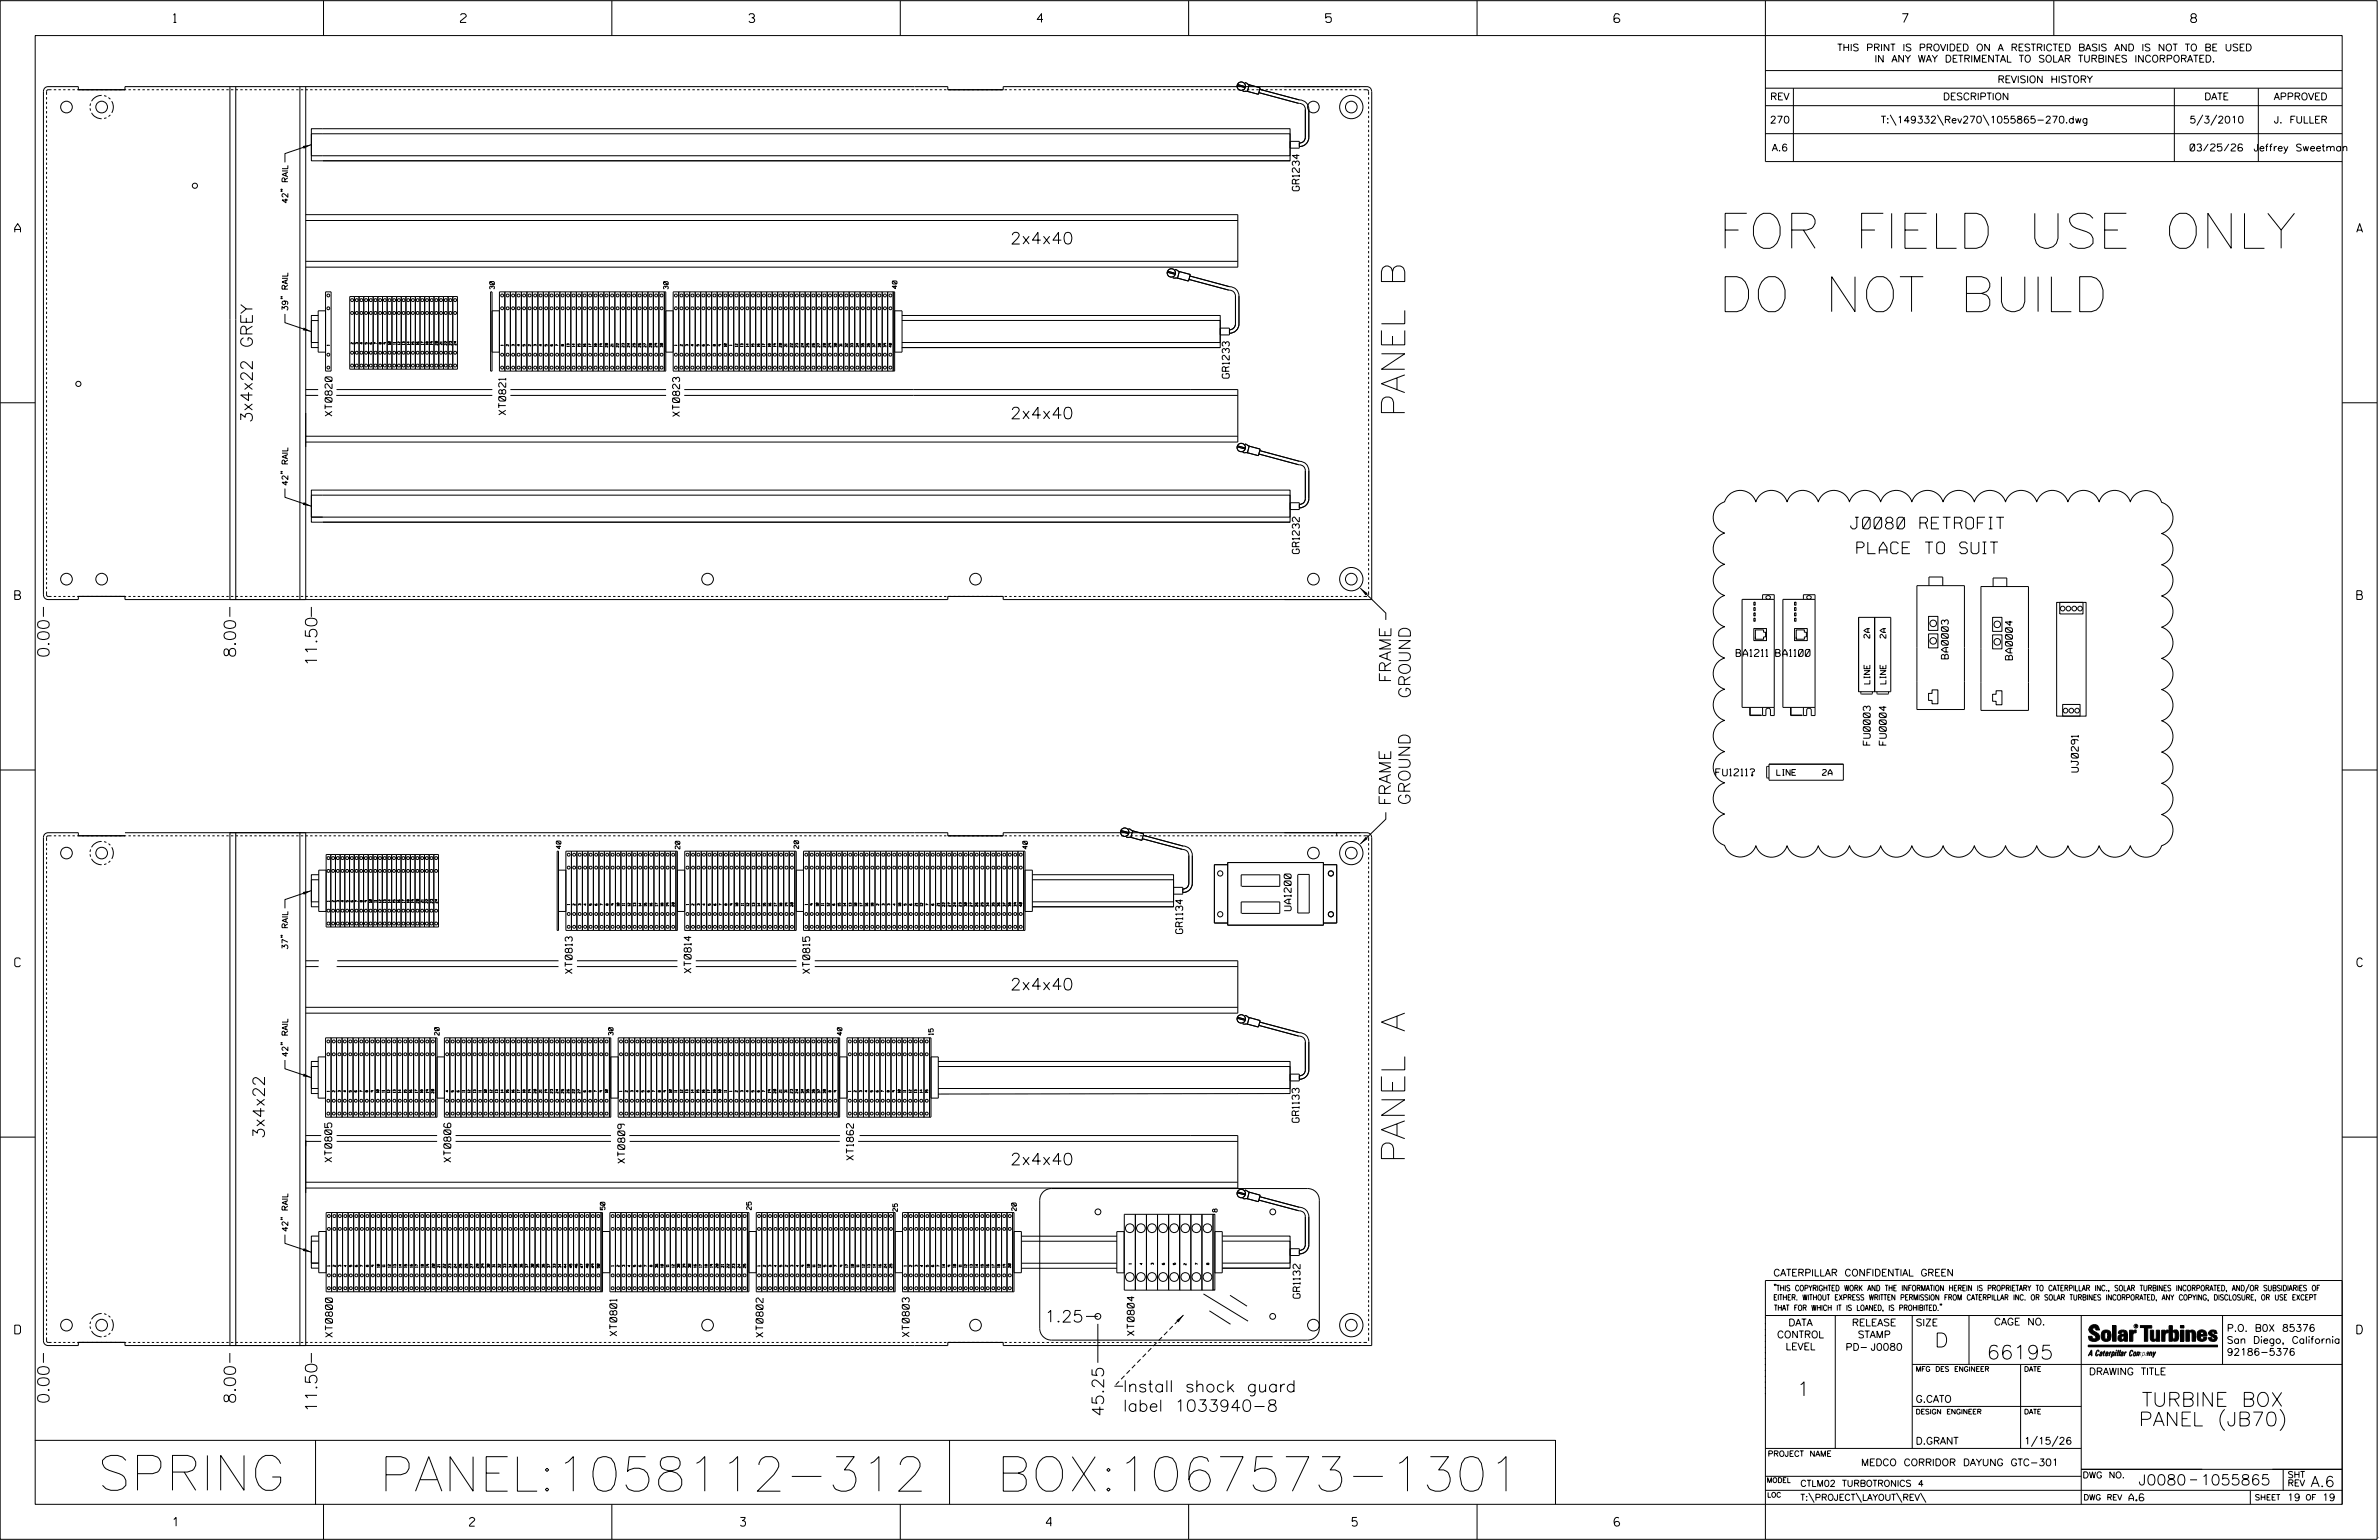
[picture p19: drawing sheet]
<svg xmlns="http://www.w3.org/2000/svg" width="864mm" height="559mm" viewBox="0 0 864 559" stroke-linecap="round" stroke-linejoin="round" font-family="sans-serif">
<defs><g id="words">
<g font-size="12.7">
<text x="623.8" y="90.1">FOR FIELD USE ONLY</text>
<text x="623.8" y="113.1">DO NOT BUILD</text>
<text x="35.4" y="540.8">SPRING</text>
</g>
<g font-size="12.5">
<text x="137.7" y="541.1">PANEL:1058112-312</text>
<text x="361.8" y="541.1">BOX:1067573-1301</text>
</g>
<g font-size="8.5">
<text x="509.9" y="151.3" transform="rotate(-90 509.9 151.3)">PANEL B</text>
<text x="509.9" y="422" transform="rotate(-90 509.9 422)">PANEL A</text>
</g>
<g font-size="5.1">
<text x="702.3" y="488.8">D</text>
<text x="721.2" y="493.2">66195</text>
<text x="652.2" y="506.5">1</text>
<text x="777.5" y="510.3">TURBINE BOX</text>
<text x="776.4" y="517.4">PANEL (JB70)</text>
</g>
<g font-size="4.2">
<text x="366.7" y="88.5">2x4x40</text>
<text x="91.6" y="153.4" transform="rotate(-90 91.6 153.4)">3x4x22 GREY</text>
<text x="366.7" y="152">2x4x40</text>
<text x="671.8" y="191.9">J0080 RETROFIT</text>
<text x="674.1" y="200.9">PLACE TO SUIT</text>
<text x="17.9" y="238.7" transform="rotate(-90 17.9 238.7)">0.00</text>
<text x="85.5" y="238.7" transform="rotate(-90 85.5 238.7)">8.00</text>
<text x="115.1" y="241.8" transform="rotate(-90 115.1 241.8)">11.50</text>
<text x="504.9" y="247.8" transform="rotate(-90 504.9 247.8)">FRAME</text>
<text x="512" y="253.4" transform="rotate(-90 512 253.4)">GROUND</text>
<text x="504.9" y="292.3" transform="rotate(-90 504.9 292.3)">FRAME</text>
<text x="511.9" y="292.1" transform="rotate(-90 511.9 292.1)">GROUND</text>
<text x="366.7" y="359.2">2x4x40</text>
<text x="96" y="413.2" transform="rotate(-90 96 413.2)">3x4x22</text>
<text x="366.7" y="422.7">2x4x40</text>
<text x="379.2" y="479.7">1.25</text>
<text x="17.9" y="509.4" transform="rotate(-90 17.9 509.4)">0.00</text>
<text x="85.5" y="509.4" transform="rotate(-90 85.5 509.4)">8.00</text>
<text x="407.7" y="505.1">Install shock guard</text>
<text x="115.1" y="512.5" transform="rotate(-90 115.1 512.5)">11.50</text>
<text x="400.7" y="514" transform="rotate(-90 400.7 514)">45.25</text>
<text x="407.7" y="512.2">label 1033940-8</text>
</g>
<g font-size="3.8">
<text x="776.3" y="538.9">J0080</text>
<text x="798.8" y="538.9">1055865</text>
<text x="838.8" y="539.5">A.6</text>
</g>
<g font-size="3.2">
<text x="63" y="8.2">1</text>
<text x="167.2" y="8.2">2</text>
<text x="271.8" y="8.2">3</text>
<text x="376.5" y="8.2">4</text>
<text x="481.2" y="8.2">5</text>
<text x="690.6" y="8.2">7</text>
<text x="795.3" y="8.2">8</text>
<text x="5.4" y="84.3">A</text>
<text x="855.5" y="84.3">A</text>
<text x="5.4" y="217.5">B</text>
<text x="855.6" y="217.5">B</text>
<text x="5.4" y="350.8">C</text>
<text x="855.6" y="350.8">C</text>
<text x="5.4" y="484">D</text>
<text x="855.6" y="484">D</text>
<text x="62.8" y="553.8">1</text>
<text x="170.4" y="553.8">2</text>
<text x="268.8" y="553.8">3</text>
<text x="379.8" y="553.8">4</text>
<text x="490.8" y="553.8">5</text>
<text x="585.9" y="553.8">6</text>
</g>
<g font-size="2.5">
<text x="666.9" y="18.5">THIS PRINT IS PROVIDED ON A RESTRICTED BASIS AND IS NOT TO BE USED</text>
<text x="680.5" y="22.6">IN ANY WAY DETRIMENTAL TO SOLAR TURBINES INCORPORATED.</text>
<text x="725.1" y="30">REVISION HISTORY</text>
<text x="642.6" y="36.3">REV</text>
<text x="705.3" y="36.3">DESCRIPTION</text>
<text x="800.2" y="36.3">DATE</text>
<text x="825.4" y="36.3">APPROVED</text>
<text x="642.5" y="44.7">270</text>
<text x="682.8" y="44.7">T:\149332\Rev270\1055865-270.dwg</text>
<text x="794.8" y="44.7">5/3/2010</text>
<text x="825.5" y="44.7">J. FULLER</text>
<text x="643.2" y="54.8">A.6</text>
<text x="795" y="54.8">03/25/26</text>
<text x="818.1" y="54.8">Jeffrey Sweetman</text>
<text x="471.7" y="69.2" transform="rotate(-90 471.7 69.2)">GR1234</text>
<text x="446.2" y="137.2" transform="rotate(-90 446.2 137.2)">GR1233</text>
<text x="120.5" y="151" transform="rotate(-90 120.5 151)">XT0820</text>
<text x="183.6" y="150.5" transform="rotate(-90 183.6 150.5)">XT0821</text>
<text x="246.7" y="151.1" transform="rotate(-90 246.7 151.1)">XT0823</text>
<text x="471.7" y="200.9" transform="rotate(-90 471.7 200.9)">GR1232</text>
<text x="630.2" y="238.2">BA1211</text>
<text x="644.6" y="238.2">BA1100</text>
<text x="707.3" y="239.1" transform="rotate(-90 707.3 239.1)">BA0003</text>
<text x="730.5" y="239.4" transform="rotate(-90 730.5 239.4)">BA0004</text>
<text x="678.9" y="270.4" transform="rotate(-90 678.9 270.4)">FU0003</text>
<text x="684.8" y="270.4" transform="rotate(-90 684.8 270.4)">FU0004</text>
<text x="622.8" y="281.5">FU1211?</text>
<text x="754.4" y="280.1" transform="rotate(-90 754.4 280.1)">UJ0291</text>
<text x="468.7" y="330.4" transform="rotate(-90 468.7 330.4)">UA1200</text>
<text x="429.3" y="338.7" transform="rotate(-90 429.3 338.7)">GR1134</text>
<text x="207.7" y="353.2" transform="rotate(-90 207.7 353.2)">XT0813</text>
<text x="250.9" y="353" transform="rotate(-90 250.9 353)">XT0814</text>
<text x="293.9" y="353.2" transform="rotate(-90 293.9 353.2)">XT0815</text>
<text x="471.6" y="407.2" transform="rotate(-90 471.6 407.2)">GR1133</text>
<text x="120.4" y="421.7" transform="rotate(-90 120.4 421.7)">XT0805</text>
<text x="163.7" y="421.7" transform="rotate(-90 163.7 421.7)">XT0806</text>
<text x="226.8" y="422.1" transform="rotate(-90 226.8 422.1)">XT0809</text>
<text x="309.8" y="420.9" transform="rotate(-90 309.8 420.9)">XT1862</text>
<text x="643.8" y="463">CATERPILLAR CONFIDENTIAL GREEN</text>
<text x="472" y="471.1" transform="rotate(-90 472 471.1)">GR1132</text>
<text x="120.7" y="485.2" transform="rotate(-90 120.7 485.2)">XT0800</text>
<text x="223.9" y="484.7" transform="rotate(-90 223.9 484.7)">XT0801</text>
<text x="277" y="485.2" transform="rotate(-90 277 485.2)">XT0802</text>
<text x="330" y="485" transform="rotate(-90 330 485)">XT0803</text>
<text x="411.7" y="484.6" transform="rotate(-90 411.7 484.6)">XT0804</text>
<text x="645.1" y="485.5">CONTROL</text>
<text x="649.2" y="481.1">DATA</text>
<text x="672.3" y="481.1">RELEASE</text>
<text x="674.4" y="485.5">STAMP</text>
<text x="695.4" y="481.1">SIZE</text>
<text x="723.8" y="480.8">CAGE NO.</text>
<text x="808.4" y="483.1">P.O. B0X 85376</text>
<text x="648.2" y="489.8">LEVEL</text>
<text x="669.9" y="490">PD- J0080</text>
<text x="808.4" y="487.5">San Diego, California</text>
<text x="808.4" y="491.8">92186-5376</text>
<text x="758.3" y="498.9">DRAWING TITLE</text>
<text x="695.4" y="508.9">G.CATO</text>
<text x="695.4" y="524.1">D.GRANT</text>
<text x="734.8" y="524.1">1/15/26</text>
<text x="675.6" y="531.9">MEDCO CORRIDOR DAYUNG GTC-301</text>
<text x="772.8" y="544.6">A.6</text>
<text x="830.3" y="544.6">19</text>
<text x="843" y="544.6">19</text>
</g>
<g font-size="2.3">
<text x="653.5" y="539.4">CTLM02 TURBOTRONICS 4</text>
<text x="756" y="536.3">DWG NO.</text>
<text x="830.4" y="539.3">REV</text>
<text x="830.4" y="536.2">SHT</text>
<text x="653.5" y="544.5">T:\PROJECT\LAYOUT\REV\</text>
</g>
<g font-size="2.1">
<text x="104.5" y="73.9" transform="rotate(-90 104.5 73.9)">42&quot; RAIL</text>
<text x="104.5" y="112.9" transform="rotate(-90 104.5 112.9)">39&quot; RAIL</text>
<text x="104.5" y="176.3" transform="rotate(-90 104.5 176.3)">42&quot; RAIL</text>
<text x="678.8" y="231.6" transform="rotate(-90 678.8 231.6)">2A</text>
<text x="684.6" y="231.6" transform="rotate(-90 684.6 231.6)">2A</text>
<text x="678.8" y="248.2" transform="rotate(-90 678.8 248.2)">LINE</text>
<text x="684.6" y="248.2" transform="rotate(-90 684.6 248.2)">LINE</text>
<text x="645" y="281.4">LINE</text>
<text x="661.6" y="281.3">2A</text>
<text x="104.5" y="344.6" transform="rotate(-90 104.5 344.6)">37&quot; RAIL</text>
<text x="104.5" y="383.6" transform="rotate(-90 104.5 383.6)">42&quot; RAIL</text>
<text x="104.5" y="447" transform="rotate(-90 104.5 447)">42&quot; RAIL</text>
</g>
<g font-size="2">
<text x="643.8" y="468.4">&quot;THIS COPYRIGHTED WORK AND THE INFORMATION HEREIN IS PROPRIETARY TO CATERPILLAR INC., SOLAR TURBINES INCORPORATED, AND/OR SUBSIDIARIES OF</text>
<text x="643.8" y="471.8">EITHER. WITHOUT EXPRESS WRITTEN PERMISSION FROM CATERPILLAR INC. OR SOLAR TURBINES INCORPORATED, ANY COPYING, DISCLOSURE, OR USE EXCEPT</text>
<text x="644" y="475.6">THAT FOR WHICH IT IS LOANED, IS PROHIBITED.&quot;</text>
<text x="641.7" y="528.5">PROJECT NAME</text>
<text x="756.3" y="544.3">DWG REV</text>
<text x="818.5" y="544.3">SHEET</text>
<text x="836.9" y="544.3">OF</text>
</g>
<g font-size="1.8">
<text x="695.4" y="497.6">MFG DES ENGINEER</text>
<text x="734.8" y="497.6">DATE</text>
<text x="695.4" y="513.1">DESIGN ENGINEER</text>
<text x="734.8" y="513.1">DATE</text>
<text x="641.3" y="538">MODEL</text>
<text x="641.5" y="543.3">LOC</text>
</g>
<g font-size="1.7">
<text x="179.5" y="104.9" transform="rotate(-90 179.5 104.9)">30</text>
<text x="242.6" y="104.9" transform="rotate(-90 242.6 104.9)">30</text>
<text x="325.6" y="104.7" transform="rotate(-90 325.6 104.7)">40</text>
<text x="203.6" y="308" transform="rotate(-90 203.6 308)">40</text>
<text x="246.8" y="308" transform="rotate(-90 246.8 308)">20</text>
<text x="289.9" y="307.9" transform="rotate(-90 289.9 307.9)">20</text>
<text x="372.9" y="308" transform="rotate(-90 372.9 308)">40</text>
<text x="159.5" y="375.6" transform="rotate(-90 159.5 375.6)">20</text>
<text x="222.6" y="375.6" transform="rotate(-90 222.6 375.6)">30</text>
<text x="305.6" y="375.7" transform="rotate(-90 305.6 375.7)">40</text>
<text x="338.8" y="375.5" transform="rotate(-90 338.8 375.5)">15</text>
<text x="219.6" y="439" transform="rotate(-90 219.6 439)">50</text>
<text x="272.7" y="439" transform="rotate(-90 272.7 439)">25</text>
<text x="325.8" y="439.6" transform="rotate(-90 325.8 439.6)">25</text>
<text x="368.9" y="439.3" transform="rotate(-90 368.9 439.3)">20</text>
<text x="441.9" y="439.8" transform="rotate(-90 441.9 439.8)">8</text>
</g>
<text font-size=".9" x="775.1" y="481.7">R</text>
<g font-size=".8">
<text x="119.6" y="125.4" transform="rotate(-90 119.6 125.4)">1</text>
<text x="128.2" y="124.8" transform="rotate(-90 128.2 124.8)">2</text>
<text x="129.9" y="124.8" transform="rotate(-90 129.9 124.8)">3</text>
<text x="131.6" y="124.8" transform="rotate(-90 131.6 124.8)">4</text>
<text x="133.3" y="124.8" transform="rotate(-90 133.3 124.8)">5</text>
<text x="135" y="124.8" transform="rotate(-90 135 124.8)">6</text>
<text x="136.7" y="124.8" transform="rotate(-90 136.7 124.8)">7</text>
<text x="138.4" y="124.8" transform="rotate(-90 138.4 124.8)">8</text>
<text x="140.1" y="124.8" transform="rotate(-90 140.1 124.8)">9</text>
<text x="141.8" y="125.1" transform="rotate(-90 141.8 125.1)">10</text>
<text x="143.5" y="125" transform="rotate(-90 143.5 125)">11</text>
<text x="145.2" y="125.1" transform="rotate(-90 145.2 125.1)">12</text>
<text x="146.9" y="125.1" transform="rotate(-90 146.9 125.1)">13</text>
<text x="148.6" y="125.1" transform="rotate(-90 148.6 125.1)">14</text>
<text x="150.3" y="125.1" transform="rotate(-90 150.3 125.1)">15</text>
<text x="152" y="125.1" transform="rotate(-90 152 125.1)">16</text>
<text x="153.7" y="125.1" transform="rotate(-90 153.7 125.1)">17</text>
<text x="155.4" y="125.1" transform="rotate(-90 155.4 125.1)">18</text>
<text x="157.1" y="125.1" transform="rotate(-90 157.1 125.1)">19</text>
<text x="158.8" y="125.3" transform="rotate(-90 158.8 125.3)">20</text>
<text x="160.5" y="125.1" transform="rotate(-90 160.5 125.1)">21</text>
<text x="162.2" y="125.3" transform="rotate(-90 162.2 125.3)">22</text>
<text x="163.9" y="125.3" transform="rotate(-90 163.9 125.3)">23</text>
<text x="165.6" y="125.3" transform="rotate(-90 165.6 125.3)">24</text>
<text x="182.7" y="125.4" transform="rotate(-90 182.7 125.4)">1</text>
<text x="184.7" y="125.6" transform="rotate(-90 184.7 125.6)">2</text>
<text x="186.7" y="125.6" transform="rotate(-90 186.7 125.6)">3</text>
<text x="188.7" y="125.6" transform="rotate(-90 188.7 125.6)">4</text>
<text x="190.6" y="125.6" transform="rotate(-90 190.6 125.6)">5</text>
<text x="192.6" y="125.6" transform="rotate(-90 192.6 125.6)">2</text>
<text x="194.6" y="125.6" transform="rotate(-90 194.6 125.6)">3</text>
<text x="196.6" y="125.6" transform="rotate(-90 196.6 125.6)">4</text>
<text x="198.6" y="125.6" transform="rotate(-90 198.6 125.6)">5</text>
<text x="202.6" y="125.6" transform="rotate(-90 202.6 125.6)">7</text>
<text x="204.6" y="125.6" transform="rotate(-90 204.6 125.6)">8</text>
<text x="206.6" y="125.8" transform="rotate(-90 206.6 125.8)">13</text>
<text x="208.6" y="125.8" transform="rotate(-90 208.6 125.8)">14</text>
<text x="210.6" y="125.8" transform="rotate(-90 210.6 125.8)">15</text>
<text x="212.6" y="125.8" transform="rotate(-90 212.6 125.8)">16</text>
<text x="214.6" y="125.8" transform="rotate(-90 214.6 125.8)">17</text>
<text x="216.6" y="125.8" transform="rotate(-90 216.6 125.8)">18</text>
<text x="218.6" y="125.8" transform="rotate(-90 218.6 125.8)">19</text>
<text x="220.6" y="126" transform="rotate(-90 220.6 126)">20</text>
<text x="222.6" y="125.8" transform="rotate(-90 222.6 125.8)">21</text>
<text x="224.6" y="126" transform="rotate(-90 224.6 126)">22</text>
<text x="226.6" y="126" transform="rotate(-90 226.6 126)">23</text>
<text x="228.6" y="126" transform="rotate(-90 228.6 126)">24</text>
<text x="230.6" y="126" transform="rotate(-90 230.6 126)">25</text>
<text x="232.6" y="126" transform="rotate(-90 232.6 126)">26</text>
<text x="234.6" y="126" transform="rotate(-90 234.6 126)">27</text>
<text x="236.6" y="126" transform="rotate(-90 236.6 126)">28</text>
<text x="238.6" y="126" transform="rotate(-90 238.6 126)">29</text>
<text x="240.6" y="126" transform="rotate(-90 240.6 126)">30</text>
<text x="245.8" y="125.4" transform="rotate(-90 245.8 125.4)">1</text>
<text x="247.8" y="125.6" transform="rotate(-90 247.8 125.6)">2</text>
<text x="249.7" y="125.6" transform="rotate(-90 249.7 125.6)">3</text>
<text x="251.7" y="125.6" transform="rotate(-90 251.7 125.6)">4</text>
<text x="253.7" y="125.6" transform="rotate(-90 253.7 125.6)">5</text>
<text x="257.7" y="125.6" transform="rotate(-90 257.7 125.6)">7</text>
<text x="259.7" y="125.6" transform="rotate(-90 259.7 125.6)">8</text>
<text x="261.7" y="125.6" transform="rotate(-90 261.7 125.6)">9</text>
<text x="263.7" y="125.8" transform="rotate(-90 263.7 125.8)">10</text>
<text x="265.7" y="125.4" transform="rotate(-90 265.7 125.4)">1</text>
<text x="267.7" y="125.8" transform="rotate(-90 267.7 125.8)">12</text>
<text x="269.7" y="125.8" transform="rotate(-90 269.7 125.8)">13</text>
<text x="271.7" y="125.8" transform="rotate(-90 271.7 125.8)">14</text>
<text x="273.7" y="125.8" transform="rotate(-90 273.7 125.8)">15</text>
<text x="275.7" y="125.8" transform="rotate(-90 275.7 125.8)">16</text>
<text x="277.7" y="125.8" transform="rotate(-90 277.7 125.8)">17</text>
<text x="279.7" y="125.8" transform="rotate(-90 279.7 125.8)">18</text>
<text x="281.7" y="125.8" transform="rotate(-90 281.7 125.8)">19</text>
<text x="283.7" y="126" transform="rotate(-90 283.7 126)">20</text>
<text x="285.7" y="125.8" transform="rotate(-90 285.7 125.8)">21</text>
<text x="287.7" y="126" transform="rotate(-90 287.7 126)">22</text>
<text x="289.7" y="126" transform="rotate(-90 289.7 126)">23</text>
<text x="291.7" y="126" transform="rotate(-90 291.7 126)">24</text>
<text x="293.7" y="126" transform="rotate(-90 293.7 126)">25</text>
<text x="295.7" y="126" transform="rotate(-90 295.7 126)">26</text>
<text x="297.7" y="126" transform="rotate(-90 297.7 126)">27</text>
<text x="299.7" y="126" transform="rotate(-90 299.7 126)">28</text>
<text x="301.7" y="126" transform="rotate(-90 301.7 126)">29</text>
<text x="303.7" y="126" transform="rotate(-90 303.7 126)">30</text>
<text x="305.6" y="125.8" transform="rotate(-90 305.6 125.8)">31</text>
<text x="307.6" y="126" transform="rotate(-90 307.6 126)">32</text>
<text x="309.6" y="126" transform="rotate(-90 309.6 126)">33</text>
<text x="311.6" y="126" transform="rotate(-90 311.6 126)">34</text>
<text x="313.6" y="126" transform="rotate(-90 313.6 126)">35</text>
<text x="315.6" y="126" transform="rotate(-90 315.6 126)">36</text>
<text x="317.6" y="126" transform="rotate(-90 317.6 126)">37</text>
<text x="319.6" y="126" transform="rotate(-90 319.6 126)">38</text>
<text x="321.6" y="126" transform="rotate(-90 321.6 126)">39</text>
<text x="323.6" y="126" transform="rotate(-90 323.6 126)">40</text>
<text x="119.6" y="327.1" transform="rotate(-90 119.6 327.1)">1</text>
<text x="121.4" y="327.3" transform="rotate(-90 121.4 327.3)">2</text>
<text x="123.1" y="327.3" transform="rotate(-90 123.1 327.3)">3</text>
<text x="124.8" y="327.3" transform="rotate(-90 124.8 327.3)">4</text>
<text x="126.5" y="327.3" transform="rotate(-90 126.5 327.3)">5</text>
<text x="128.2" y="327.3" transform="rotate(-90 128.2 327.3)">6</text>
<text x="129.9" y="327.3" transform="rotate(-90 129.9 327.3)">7</text>
<text x="131.6" y="327.3" transform="rotate(-90 131.6 327.3)">8</text>
<text x="133.3" y="327.3" transform="rotate(-90 133.3 327.3)">9</text>
<text x="135" y="327.6" transform="rotate(-90 135 327.6)">10</text>
<text x="136.7" y="327.4" transform="rotate(-90 136.7 327.4)">11</text>
<text x="138.4" y="327.6" transform="rotate(-90 138.4 327.6)">12</text>
<text x="140.1" y="327.6" transform="rotate(-90 140.1 327.6)">13</text>
<text x="141.8" y="327.6" transform="rotate(-90 141.8 327.6)">14</text>
<text x="143.5" y="327.6" transform="rotate(-90 143.5 327.6)">15</text>
<text x="145.2" y="327.6" transform="rotate(-90 145.2 327.6)">16</text>
<text x="146.9" y="327.6" transform="rotate(-90 146.9 327.6)">17</text>
<text x="148.6" y="327.6" transform="rotate(-90 148.6 327.6)">18</text>
<text x="150.3" y="327.6" transform="rotate(-90 150.3 327.6)">19</text>
<text x="152" y="327.7" transform="rotate(-90 152 327.7)">20</text>
<text x="153.7" y="327.6" transform="rotate(-90 153.7 327.6)">21</text>
<text x="155.4" y="327.7" transform="rotate(-90 155.4 327.7)">22</text>
<text x="157.1" y="327.7" transform="rotate(-90 157.1 327.7)">23</text>
<text x="158.8" y="327.7" transform="rotate(-90 158.8 327.7)">24</text>
<text x="206.8" y="328.4" transform="rotate(-90 206.8 328.4)">1</text>
<text x="208.8" y="328.5" transform="rotate(-90 208.8 328.5)">2</text>
<text x="210.8" y="328.5" transform="rotate(-90 210.8 328.5)">3</text>
<text x="212.8" y="328.5" transform="rotate(-90 212.8 328.5)">4</text>
<text x="214.8" y="328.5" transform="rotate(-90 214.8 328.5)">5</text>
<text x="218.8" y="328.5" transform="rotate(-90 218.8 328.5)">7</text>
<text x="220.8" y="328.5" transform="rotate(-90 220.8 328.5)">8</text>
<text x="222.8" y="328.5" transform="rotate(-90 222.8 328.5)">9</text>
<text x="224.8" y="328.8" transform="rotate(-90 224.8 328.8)">10</text>
<text x="226.8" y="328.6" transform="rotate(-90 226.8 328.6)">11</text>
<text x="228.8" y="328.8" transform="rotate(-90 228.8 328.8)">12</text>
<text x="230.8" y="328.8" transform="rotate(-90 230.8 328.8)">13</text>
<text x="232.8" y="328.8" transform="rotate(-90 232.8 328.8)">14</text>
<text x="234.8" y="328.8" transform="rotate(-90 234.8 328.8)">15</text>
<text x="236.8" y="328.8" transform="rotate(-90 236.8 328.8)">16</text>
<text x="238.8" y="328.8" transform="rotate(-90 238.8 328.8)">17</text>
<text x="240.7" y="328.8" transform="rotate(-90 240.7 328.8)">18</text>
<text x="242.7" y="328.8" transform="rotate(-90 242.7 328.8)">19</text>
<text x="244.7" y="328.9" transform="rotate(-90 244.7 328.9)">20</text>
<text x="249.9" y="328.4" transform="rotate(-90 249.9 328.4)">1</text>
<text x="251.9" y="328.5" transform="rotate(-90 251.9 328.5)">2</text>
<text x="253.9" y="328.5" transform="rotate(-90 253.9 328.5)">3</text>
<text x="255.9" y="328.5" transform="rotate(-90 255.9 328.5)">4</text>
<text x="257.9" y="328.5" transform="rotate(-90 257.9 328.5)">5</text>
<text x="259.9" y="328.5" transform="rotate(-90 259.9 328.5)">6</text>
<text x="261.9" y="328.5" transform="rotate(-90 261.9 328.5)">7</text>
<text x="263.9" y="328.5" transform="rotate(-90 263.9 328.5)">8</text>
<text x="265.9" y="328.5" transform="rotate(-90 265.9 328.5)">9</text>
<text x="267.9" y="328.8" transform="rotate(-90 267.9 328.8)">10</text>
<text x="269.9" y="328.6" transform="rotate(-90 269.9 328.6)">11</text>
<text x="271.9" y="328.8" transform="rotate(-90 271.9 328.8)">12</text>
<text x="273.9" y="328.8" transform="rotate(-90 273.9 328.8)">13</text>
<text x="275.9" y="328.8" transform="rotate(-90 275.9 328.8)">14</text>
<text x="277.9" y="328.8" transform="rotate(-90 277.9 328.8)">15</text>
<text x="279.9" y="328.8" transform="rotate(-90 279.9 328.8)">16</text>
<text x="281.9" y="328.8" transform="rotate(-90 281.9 328.8)">17</text>
<text x="283.9" y="328.8" transform="rotate(-90 283.9 328.8)">18</text>
<text x="285.9" y="328.8" transform="rotate(-90 285.9 328.8)">19</text>
<text x="287.9" y="328.9" transform="rotate(-90 287.9 328.9)">20</text>
<text x="293.1" y="328.4" transform="rotate(-90 293.1 328.4)">1</text>
<text x="295.1" y="328.5" transform="rotate(-90 295.1 328.5)">9</text>
<text x="297.1" y="328.8" transform="rotate(-90 297.1 328.8)">10</text>
<text x="299.1" y="328.6" transform="rotate(-90 299.1 328.6)">11</text>
<text x="301.1" y="328.8" transform="rotate(-90 301.1 328.8)">12</text>
<text x="305" y="328.8" transform="rotate(-90 305 328.8)">15</text>
<text x="307" y="328.8" transform="rotate(-90 307 328.8)">14</text>
<text x="309" y="328.8" transform="rotate(-90 309 328.8)">13</text>
<text x="311" y="328.8" transform="rotate(-90 311 328.8)">10</text>
<text x="313" y="328.8" transform="rotate(-90 313 328.8)">17</text>
<text x="315" y="328.8" transform="rotate(-90 315 328.8)">16</text>
<text x="317" y="328.8" transform="rotate(-90 317 328.8)">18</text>
<text x="319" y="328.5" transform="rotate(-90 319 328.5)">2</text>
<text x="321" y="328.5" transform="rotate(-90 321 328.5)">3</text>
<text x="323" y="328.5" transform="rotate(-90 323 328.5)">3</text>
<text x="325" y="328.5" transform="rotate(-90 325 328.5)">4</text>
<text x="327" y="328.8" transform="rotate(-90 327 328.8)">18</text>
<text x="329" y="328.5" transform="rotate(-90 329 328.5)">5</text>
<text x="331" y="328.5" transform="rotate(-90 331 328.5)">6</text>
<text x="333" y="328.8" transform="rotate(-90 333 328.8)">21</text>
<text x="335" y="328.8" transform="rotate(-90 335 328.8)">12</text>
<text x="337" y="328.5" transform="rotate(-90 337 328.5)">7</text>
<text x="341" y="328.8" transform="rotate(-90 341 328.8)">21</text>
<text x="343" y="328.9" transform="rotate(-90 343 328.9)">22</text>
<text x="345" y="328.9" transform="rotate(-90 345 328.9)">27</text>
<text x="347" y="328.9" transform="rotate(-90 347 328.9)">24</text>
<text x="349" y="328.9" transform="rotate(-90 349 328.9)">23</text>
<text x="351" y="328.9" transform="rotate(-90 351 328.9)">30</text>
<text x="353" y="328.9" transform="rotate(-90 353 328.9)">27</text>
<text x="355" y="328.9" transform="rotate(-90 355 328.9)">26</text>
<text x="357" y="328.9" transform="rotate(-90 357 328.9)">25</text>
<text x="359" y="328.9" transform="rotate(-90 359 328.9)">34</text>
<text x="360.9" y="328.9" transform="rotate(-90 360.9 328.9)">35</text>
<text x="362.9" y="328.9" transform="rotate(-90 362.9 328.9)">36</text>
<text x="364.9" y="328.9" transform="rotate(-90 364.9 328.9)">37</text>
<text x="366.9" y="328.9" transform="rotate(-90 366.9 328.9)">38</text>
<text x="368.9" y="328.9" transform="rotate(-90 368.9 328.9)">39</text>
<text x="370.9" y="328.9" transform="rotate(-90 370.9 328.9)">40</text>
<text x="119.6" y="396.1" transform="rotate(-90 119.6 396.1)">1</text>
<text x="121.6" y="396.3" transform="rotate(-90 121.6 396.3)">2</text>
<text x="123.6" y="396.3" transform="rotate(-90 123.6 396.3)">3</text>
<text x="125.6" y="396.3" transform="rotate(-90 125.6 396.3)">4</text>
<text x="127.6" y="396.3" transform="rotate(-90 127.6 396.3)">5</text>
<text x="131.5" y="396.3" transform="rotate(-90 131.5 396.3)">7</text>
<text x="133.5" y="396.3" transform="rotate(-90 133.5 396.3)">8</text>
<text x="135.5" y="396.3" transform="rotate(-90 135.5 396.3)">9</text>
<text x="137.5" y="396.5" transform="rotate(-90 137.5 396.5)">10</text>
<text x="139.5" y="396.4" transform="rotate(-90 139.5 396.4)">11</text>
<text x="141.5" y="396.5" transform="rotate(-90 141.5 396.5)">12</text>
<text x="143.5" y="396.5" transform="rotate(-90 143.5 396.5)">13</text>
<text x="145.5" y="396.5" transform="rotate(-90 145.5 396.5)">14</text>
<text x="147.5" y="396.5" transform="rotate(-90 147.5 396.5)">15</text>
<text x="149.5" y="396.5" transform="rotate(-90 149.5 396.5)">16</text>
<text x="151.5" y="396.5" transform="rotate(-90 151.5 396.5)">17</text>
<text x="153.5" y="396.5" transform="rotate(-90 153.5 396.5)">18</text>
<text x="155.5" y="396.5" transform="rotate(-90 155.5 396.5)">19</text>
<text x="157.5" y="396.7" transform="rotate(-90 157.5 396.7)">20</text>
<text x="162.7" y="396.3" transform="rotate(-90 162.7 396.3)">4</text>
<text x="164.7" y="396.3" transform="rotate(-90 164.7 396.3)">5</text>
<text x="166.7" y="396.3" transform="rotate(-90 166.7 396.3)">6</text>
<text x="168.7" y="396.4" transform="rotate(-90 168.7 396.4)">11</text>
<text x="170.7" y="396.5" transform="rotate(-90 170.7 396.5)">12</text>
<text x="172.7" y="396.5" transform="rotate(-90 172.7 396.5)">13</text>
<text x="174.7" y="396.4" transform="rotate(-90 174.7 396.4)">11</text>
<text x="176.7" y="396.5" transform="rotate(-90 176.7 396.5)">10</text>
<text x="178.7" y="396.5" transform="rotate(-90 178.7 396.5)">12</text>
<text x="180.7" y="396.5" transform="rotate(-90 180.7 396.5)">13</text>
<text x="182.7" y="396.5" transform="rotate(-90 182.7 396.5)">14</text>
<text x="184.7" y="396.5" transform="rotate(-90 184.7 396.5)">15</text>
<text x="186.7" y="396.5" transform="rotate(-90 186.7 396.5)">16</text>
<text x="188.7" y="396.5" transform="rotate(-90 188.7 396.5)">17</text>
<text x="190.6" y="396.5" transform="rotate(-90 190.6 396.5)">18</text>
<text x="192.6" y="396.5" transform="rotate(-90 192.6 396.5)">19</text>
<text x="194.6" y="396.7" transform="rotate(-90 194.6 396.7)">20</text>
<text x="196.6" y="396.5" transform="rotate(-90 196.6 396.5)">21</text>
<text x="198.6" y="396.5" transform="rotate(-90 198.6 396.5)">19</text>
<text x="200.6" y="396.7" transform="rotate(-90 200.6 396.7)">23</text>
<text x="202.6" y="396.7" transform="rotate(-90 202.6 396.7)">24</text>
<text x="204.6" y="396.7" transform="rotate(-90 204.6 396.7)">25</text>
<text x="206.6" y="396.7" transform="rotate(-90 206.6 396.7)">26</text>
<text x="208.6" y="396.7" transform="rotate(-90 208.6 396.7)">22</text>
<text x="210.6" y="396.7" transform="rotate(-90 210.6 396.7)">27</text>
<text x="212.6" y="396.3" transform="rotate(-90 212.6 396.3)">6</text>
<text x="214.6" y="396.3" transform="rotate(-90 214.6 396.3)">8</text>
<text x="216.6" y="396.3" transform="rotate(-90 216.6 396.3)">7</text>
<text x="220.6" y="396.5" transform="rotate(-90 220.6 396.5)">10</text>
<text x="225.8" y="396.1" transform="rotate(-90 225.8 396.1)">1</text>
<text x="227.8" y="396.3" transform="rotate(-90 227.8 396.3)">2</text>
<text x="229.8" y="396.3" transform="rotate(-90 229.8 396.3)">3</text>
<text x="231.8" y="396.3" transform="rotate(-90 231.8 396.3)">4</text>
<text x="233.8" y="396.3" transform="rotate(-90 233.8 396.3)">5</text>
<text x="237.8" y="396.3" transform="rotate(-90 237.8 396.3)">7</text>
<text x="239.8" y="396.3" transform="rotate(-90 239.8 396.3)">8</text>
<text x="241.8" y="396.3" transform="rotate(-90 241.8 396.3)">9</text>
<text x="243.8" y="396.5" transform="rotate(-90 243.8 396.5)">10</text>
<text x="245.8" y="396.4" transform="rotate(-90 245.8 396.4)">11</text>
<text x="247.8" y="396.5" transform="rotate(-90 247.8 396.5)">12</text>
<text x="249.7" y="396.5" transform="rotate(-90 249.7 396.5)">13</text>
<text x="251.7" y="396.5" transform="rotate(-90 251.7 396.5)">14</text>
<text x="253.7" y="396.5" transform="rotate(-90 253.7 396.5)">15</text>
<text x="255.7" y="396.5" transform="rotate(-90 255.7 396.5)">16</text>
<text x="257.7" y="396.5" transform="rotate(-90 257.7 396.5)">17</text>
<text x="259.7" y="396.5" transform="rotate(-90 259.7 396.5)">18</text>
<text x="261.7" y="396.5" transform="rotate(-90 261.7 396.5)">10</text>
<text x="263.7" y="396.4" transform="rotate(-90 263.7 396.4)">11</text>
<text x="265.7" y="396.1" transform="rotate(-90 265.7 396.1)">1</text>
<text x="267.7" y="396.3" transform="rotate(-90 267.7 396.3)">2</text>
<text x="269.7" y="396.3" transform="rotate(-90 269.7 396.3)">3</text>
<text x="271.7" y="396.3" transform="rotate(-90 271.7 396.3)">4</text>
<text x="273.7" y="396.3" transform="rotate(-90 273.7 396.3)">5</text>
<text x="277.7" y="396.3" transform="rotate(-90 277.7 396.3)">7</text>
<text x="279.7" y="396.5" transform="rotate(-90 279.7 396.5)">19</text>
<text x="281.7" y="396.7" transform="rotate(-90 281.7 396.7)">20</text>
<text x="283.7" y="396.5" transform="rotate(-90 283.7 396.5)">21</text>
<text x="285.7" y="396.5" transform="rotate(-90 285.7 396.5)">31</text>
<text x="287.7" y="396.7" transform="rotate(-90 287.7 396.7)">23</text>
<text x="289.7" y="396.7" transform="rotate(-90 289.7 396.7)">24</text>
<text x="291.7" y="396.7" transform="rotate(-90 291.7 396.7)">34</text>
<text x="293.7" y="396.7" transform="rotate(-90 293.7 396.7)">35</text>
<text x="295.7" y="396.7" transform="rotate(-90 295.7 396.7)">36</text>
<text x="297.7" y="396.7" transform="rotate(-90 297.7 396.7)">37</text>
<text x="299.7" y="396.7" transform="rotate(-90 299.7 396.7)">38</text>
<text x="301.7" y="396.3" transform="rotate(-90 301.7 396.3)">8</text>
<text x="308.8" y="396.1" transform="rotate(-90 308.8 396.1)">1</text>
<text x="310.8" y="396.3" transform="rotate(-90 310.8 396.3)">2</text>
<text x="312.8" y="396.3" transform="rotate(-90 312.8 396.3)">3</text>
<text x="314.8" y="396.3" transform="rotate(-90 314.8 396.3)">4</text>
<text x="316.8" y="396.3" transform="rotate(-90 316.8 396.3)">5</text>
<text x="318.8" y="396.3" transform="rotate(-90 318.8 396.3)">6</text>
<text x="322.8" y="396.3" transform="rotate(-90 322.8 396.3)">8</text>
<text x="324.8" y="396.3" transform="rotate(-90 324.8 396.3)">9</text>
<text x="326.8" y="396.5" transform="rotate(-90 326.8 396.5)">10</text>
<text x="328.8" y="396.4" transform="rotate(-90 328.8 396.4)">11</text>
<text x="330.8" y="396.5" transform="rotate(-90 330.8 396.5)">12</text>
<text x="332.8" y="396.5" transform="rotate(-90 332.8 396.5)">13</text>
<text x="334.8" y="396.5" transform="rotate(-90 334.8 396.5)">14</text>
<text x="336.8" y="396.5" transform="rotate(-90 336.8 396.5)">15</text>
<text x="119.8" y="459.5" transform="rotate(-90 119.8 459.5)">1</text>
<text x="121.8" y="459.6" transform="rotate(-90 121.8 459.6)">2</text>
<text x="123.8" y="459.6" transform="rotate(-90 123.8 459.6)">3</text>
<text x="125.7" y="459.6" transform="rotate(-90 125.7 459.6)">4</text>
<text x="127.7" y="459.6" transform="rotate(-90 127.7 459.6)">5</text>
<text x="129.7" y="459.6" transform="rotate(-90 129.7 459.6)">6</text>
<text x="133.7" y="459.6" transform="rotate(-90 133.7 459.6)">8</text>
<text x="135.7" y="459.6" transform="rotate(-90 135.7 459.6)">9</text>
<text x="137.7" y="459.9" transform="rotate(-90 137.7 459.9)">10</text>
<text x="139.7" y="459.8" transform="rotate(-90 139.7 459.8)">11</text>
<text x="141.7" y="459.9" transform="rotate(-90 141.7 459.9)">12</text>
<text x="143.7" y="459.9" transform="rotate(-90 143.7 459.9)">13</text>
<text x="145.7" y="459.9" transform="rotate(-90 145.7 459.9)">14</text>
<text x="147.7" y="459.9" transform="rotate(-90 147.7 459.9)">15</text>
<text x="149.7" y="459.9" transform="rotate(-90 149.7 459.9)">16</text>
<text x="151.7" y="459.9" transform="rotate(-90 151.7 459.9)">17</text>
<text x="153.7" y="459.9" transform="rotate(-90 153.7 459.9)">18</text>
<text x="155.7" y="459.9" transform="rotate(-90 155.7 459.9)">19</text>
<text x="157.7" y="460" transform="rotate(-90 157.7 460)">20</text>
<text x="159.7" y="459.9" transform="rotate(-90 159.7 459.9)">21</text>
<text x="161.7" y="460" transform="rotate(-90 161.7 460)">22</text>
<text x="163.7" y="460" transform="rotate(-90 163.7 460)">23</text>
<text x="165.7" y="460" transform="rotate(-90 165.7 460)">24</text>
<text x="167.7" y="460" transform="rotate(-90 167.7 460)">25</text>
<text x="169.7" y="460" transform="rotate(-90 169.7 460)">26</text>
<text x="171.7" y="460" transform="rotate(-90 171.7 460)">27</text>
<text x="173.7" y="460" transform="rotate(-90 173.7 460)">28</text>
<text x="175.7" y="460" transform="rotate(-90 175.7 460)">29</text>
<text x="177.7" y="460" transform="rotate(-90 177.7 460)">30</text>
<text x="179.7" y="459.9" transform="rotate(-90 179.7 459.9)">31</text>
<text x="181.6" y="460" transform="rotate(-90 181.6 460)">32</text>
<text x="183.6" y="460" transform="rotate(-90 183.6 460)">33</text>
<text x="185.6" y="460" transform="rotate(-90 185.6 460)">34</text>
<text x="187.6" y="460" transform="rotate(-90 187.6 460)">35</text>
<text x="189.6" y="460" transform="rotate(-90 189.6 460)">36</text>
<text x="191.6" y="460" transform="rotate(-90 191.6 460)">37</text>
<text x="193.6" y="460" transform="rotate(-90 193.6 460)">30</text>
<text x="195.6" y="460" transform="rotate(-90 195.6 460)">35</text>
<text x="197.6" y="460" transform="rotate(-90 197.6 460)">36</text>
<text x="199.6" y="460" transform="rotate(-90 199.6 460)">37</text>
<text x="201.6" y="460" transform="rotate(-90 201.6 460)">33</text>
<text x="203.6" y="460" transform="rotate(-90 203.6 460)">34</text>
<text x="205.6" y="460" transform="rotate(-90 205.6 460)">44</text>
<text x="207.6" y="460" transform="rotate(-90 207.6 460)">45</text>
<text x="209.6" y="460" transform="rotate(-90 209.6 460)">46</text>
<text x="211.6" y="460" transform="rotate(-90 211.6 460)">47</text>
<text x="213.6" y="460" transform="rotate(-90 213.6 460)">48</text>
<text x="215.6" y="460" transform="rotate(-90 215.6 460)">49</text>
<text x="217.6" y="460" transform="rotate(-90 217.6 460)">50</text>
<text x="222.8" y="459.5" transform="rotate(-90 222.8 459.5)">1</text>
<text x="224.8" y="459.6" transform="rotate(-90 224.8 459.6)">2</text>
<text x="226.8" y="459.6" transform="rotate(-90 226.8 459.6)">3</text>
<text x="228.8" y="459.6" transform="rotate(-90 228.8 459.6)">4</text>
<text x="230.8" y="459.6" transform="rotate(-90 230.8 459.6)">5</text>
<text x="232.8" y="459.6" transform="rotate(-90 232.8 459.6)">6</text>
<text x="234.8" y="459.6" transform="rotate(-90 234.8 459.6)">7</text>
<text x="236.8" y="459.6" transform="rotate(-90 236.8 459.6)">8</text>
<text x="238.8" y="460" transform="rotate(-90 238.8 460)">36</text>
<text x="240.7" y="459.9" transform="rotate(-90 240.7 459.9)">10</text>
<text x="242.7" y="459.8" transform="rotate(-90 242.7 459.8)">11</text>
<text x="244.7" y="459.9" transform="rotate(-90 244.7 459.9)">12</text>
<text x="246.7" y="460" transform="rotate(-90 246.7 460)">38</text>
<text x="248.7" y="460" transform="rotate(-90 248.7 460)">39</text>
<text x="250.7" y="460" transform="rotate(-90 250.7 460)">30</text>
<text x="252.7" y="459.9" transform="rotate(-90 252.7 459.9)">16</text>
<text x="254.7" y="459.9" transform="rotate(-90 254.7 459.9)">17</text>
<text x="256.7" y="459.9" transform="rotate(-90 256.7 459.9)">18</text>
<text x="258.7" y="459.9" transform="rotate(-90 258.7 459.9)">19</text>
<text x="260.7" y="460" transform="rotate(-90 260.7 460)">20</text>
<text x="262.7" y="459.9" transform="rotate(-90 262.7 459.9)">21</text>
<text x="264.7" y="460" transform="rotate(-90 264.7 460)">22</text>
<text x="266.7" y="460" transform="rotate(-90 266.7 460)">23</text>
<text x="268.7" y="460" transform="rotate(-90 268.7 460)">24</text>
<text x="270.7" y="460" transform="rotate(-90 270.7 460)">25</text>
<text x="275.9" y="459.5" transform="rotate(-90 275.9 459.5)">1</text>
<text x="277.9" y="459.6" transform="rotate(-90 277.9 459.6)">2</text>
<text x="279.9" y="459.6" transform="rotate(-90 279.9 459.6)">3</text>
<text x="281.9" y="459.6" transform="rotate(-90 281.9 459.6)">4</text>
<text x="283.9" y="459.6" transform="rotate(-90 283.9 459.6)">5</text>
<text x="285.9" y="459.6" transform="rotate(-90 285.9 459.6)">2</text>
<text x="287.9" y="459.6" transform="rotate(-90 287.9 459.6)">3</text>
<text x="289.9" y="459.6" transform="rotate(-90 289.9 459.6)">4</text>
<text x="291.9" y="459.6" transform="rotate(-90 291.9 459.6)">9</text>
<text x="293.9" y="459.9" transform="rotate(-90 293.9 459.9)">10</text>
<text x="295.9" y="459.8" transform="rotate(-90 295.9 459.8)">11</text>
<text x="297.9" y="459.9" transform="rotate(-90 297.9 459.9)">12</text>
<text x="299.9" y="459.6" transform="rotate(-90 299.9 459.6)">5</text>
<text x="303.8" y="459.6" transform="rotate(-90 303.8 459.6)">7</text>
<text x="305.8" y="459.6" transform="rotate(-90 305.8 459.6)">9</text>
<text x="307.8" y="459.9" transform="rotate(-90 307.8 459.9)">17</text>
<text x="309.8" y="459.9" transform="rotate(-90 309.8 459.9)">10</text>
<text x="311.8" y="459.8" transform="rotate(-90 311.8 459.8)">11</text>
<text x="313.8" y="459.9" transform="rotate(-90 313.8 459.9)">12</text>
<text x="315.8" y="459.9" transform="rotate(-90 315.8 459.9)">13</text>
<text x="317.8" y="459.9" transform="rotate(-90 317.8 459.9)">14</text>
<text x="319.8" y="459.9" transform="rotate(-90 319.8 459.9)">16</text>
<text x="321.8" y="460" transform="rotate(-90 321.8 460)">24</text>
<text x="323.8" y="460" transform="rotate(-90 323.8 460)">25</text>
<text x="329" y="459.5" transform="rotate(-90 329 459.5)">1</text>
<text x="331" y="459.6" transform="rotate(-90 331 459.6)">2</text>
<text x="333" y="459.6" transform="rotate(-90 333 459.6)">3</text>
<text x="335" y="459.6" transform="rotate(-90 335 459.6)">4</text>
<text x="337" y="459.6" transform="rotate(-90 337 459.6)">5</text>
<text x="341" y="459.6" transform="rotate(-90 341 459.6)">7</text>
<text x="343" y="459.9" transform="rotate(-90 343 459.9)">14</text>
<text x="345" y="459.6" transform="rotate(-90 345 459.6)">9</text>
<text x="347" y="459.9" transform="rotate(-90 347 459.9)">10</text>
<text x="349" y="459.8" transform="rotate(-90 349 459.8)">11</text>
<text x="351" y="459.9" transform="rotate(-90 351 459.9)">12</text>
<text x="353" y="459.9" transform="rotate(-90 353 459.9)">13</text>
<text x="355" y="459.9" transform="rotate(-90 355 459.9)">14</text>
<text x="357" y="459.9" transform="rotate(-90 357 459.9)">15</text>
<text x="359" y="459.9" transform="rotate(-90 359 459.9)">16</text>
<text x="360.9" y="459.9" transform="rotate(-90 360.9 459.9)">17</text>
<text x="362.9" y="459.9" transform="rotate(-90 362.9 459.9)">18</text>
<text x="364.9" y="459.9" transform="rotate(-90 364.9 459.9)">19</text>
<text x="366.9" y="460" transform="rotate(-90 366.9 460)">20</text>
<text x="410.7" y="458.7" transform="rotate(-90 410.7 458.7)">1</text>
<text x="414.7" y="458.9" transform="rotate(-90 414.7 458.9)">4</text>
<text x="418.7" y="458.9" transform="rotate(-90 418.7 458.9)">3</text>
<text x="422.7" y="458.9" transform="rotate(-90 422.7 458.9)">6</text>
<text x="426.8" y="458.9" transform="rotate(-90 426.8 458.9)">5</text>
<text x="430.6" y="459" transform="rotate(-90 430.6 459)">2</text>
<text x="438.8" y="458.9" transform="rotate(-90 438.8 458.9)">8</text>
</g>
</g></defs>
<g fill="none" stroke="#000" stroke-width=".36">
<path d="M.1 .2h862.8v558.4h-862.8zM12.8 12.9h837.4v533h-837.4zM117.4 .2v12.7M222.1 .2v12.7M326.8 .2v12.7M431.5 .2v12.7M536.2 .2v12.7M587.9 5.5l-.5-.5h-1l-.5 1v1.7l.5 .4h1l.6-.4v-.6l-.6-.5h-1l-.5 .5M640.9 .2v58.4h209.3M745.6 .2v12.7M16.9 35.2v.9M16.9 36.9v.9"/>
<path d="M16.9 38.6v.9M18.7 32.6l-1.6 .1-.2 1.7M19.5 32.6h.9M21.2 32.6h.9M22.9 32.6h.9M24.6 32.6h.9M26.3 32.6h.9M28 32.6h17.8M28.4 32.6v-1.2h-11a1.69 1.69 0 0 0-1.6 1.7v182.8a1.69 1.69 0 0 0 1.6 1.7h11v-1.2M32.7 39.3l.2 .8M32.9 37.5l-.2 .9M36.9 34.6l-2.3 .7-1.4 1.4"/>
<path d="M37.8 34.7l.8 .3M39.4 35.4l.6 .6M40.6 36.7l.5 1.9-.5 2.4M45.4 32.6v-1.2h298.7v1.2h20.1v-1.2h132a1.69 1.69 0 0 1 1.7 1.7M46.6 32.6h.9M48.3 32.6h.9M50 32.6h.9M51.7 32.6h.9M53.4 32.6h.9M55.1 32.6h.9M56.8 32.6h.8M58.5 32.6h.8"/>
<path d="M60.1 32.6h.9M61.8 32.6h.9M63.5 32.6h.9M65.2 32.6h.9M66.9 32.6h.9M68.6 32.6h.9M70.3 32.6h.9M72 32.6h.8M73.7 32.6h.8M75.4 32.6h.8M77.1 32.6h.8M78.8 32.6h.8"/>
<path d="M80.5 32.6h.8M82.2 32.6h.8M83.5 31.4v186.1M83.9 32.6h.8M85.5 32.6h.9M85.6 31.4v186.1M87.2 32.6h.9M88.9 32.6h.9M90.6 32.6h.9M92.3 32.6h.9M94 32.6h.9M95.7 32.6h.9"/>
<path d="M97.4 32.6h.8M99.1 32.6h.8M100.8 32.6h.8M102.4 32.6h.9M104.1 32.6h.9M105.8 32.6h.9M107.5 32.6h.9M108.9 31.4v186.1M109.2 32.6h.9M110.9 32.6h.9M111 31.4v186.1M112.6 32.6h.9"/>
<path d="M114.3 32.6h.8M116 32.6h.8M117.7 32.6h.8M119.4 32.6h.8M121.1 32.6h.8M122.8 32.6h.8M124.5 32.6h.8M126.2 32.6h.8M127.8 32.6h.9M129.5 32.6h.9M131.2 32.6h.9M132.9 32.6h.9"/>
<path d="M134.6 32.6h.9M136.3 32.6h.9M138 32.6h.9M139.7 32.6h.8M141.4 32.6h.8M143.1 32.6h.8M144.7 32.6h.9M146.4 32.6h.9M148.1 32.6h.9M149.8 32.6h.9M151.5 32.6h.9M153.2 32.6h.9"/>
<path d="M154.9 32.6h.9M156.6 32.6h.8M158.3 32.6h.8M160 32.6h.8M161.7 32.6h.8M163.4 32.6h.8M165.1 32.6h.8M166.8 32.6h.8M167.3 32.8h.1M168.5 32.6h.8M170.1 32.6h.9M171.8 32.6h.9"/>
<path d="M173.5 32.6h.9M175.2 32.6h.9M176.9 32.6h.9M178.6 32.6h.9M180.3 32.6h.8M182 32.6h.8M183.7 32.6h.8M185.3 32.6h.9M187 32.6h.9M188.7 32.6h.9M190.4 32.6h.9M192.1 32.6h.9"/>
<path d="M193.8 32.6h.9M195.5 32.6h.9M197.2 32.6h.8M198.9 32.6h.8M200.6 32.6h.8M202.3 32.6h.8M204 32.6h.8M205.7 32.6h.8M207.4 32.6h.8M209.1 32.6h.8M210.7 32.6h.9M212.4 32.6h.9"/>
<path d="M214.1 32.6h.9M215.8 32.6h.9M217.5 32.6h.9M219.2 32.6h.9M220.9 32.6h.8M222.6 32.6h.8M224.3 32.6h.8M226 32.6h.8M227.6 32.6h.9M229.3 32.6h.9M231 32.6h.9M232.7 32.6h.9"/>
<path d="M234.4 32.6h.9M236.1 32.6h.9M237.8 32.6h.9M239.5 32.6h.8M241.2 32.6h.8M242.9 32.6h.8M244.6 32.6h.8M246.3 32.6h.8M248 32.6h.8M249.7 32.6h.8M251.4 32.6h.8M253 32.6h.9"/>
<path d="M254.7 32.6h.9M256.4 32.6h.9M258.1 32.6h.9M259.8 32.6h.9M261.5 32.6h.8M263.2 32.6h.8M264.9 32.6h.8M266.6 32.6h.8M268.3 32.6h.8M269.9 32.6h.9M271.6 32.6h.9M273.3 32.6h.9"/>
<path d="M275 32.6h.9M276.7 32.6h.9M278.4 32.6h.9M280.1 32.6h.9M281.8 32.6h.8M283.5 32.6h.8M285.2 32.6h.8M286.9 32.6h.8M288.6 32.6h.8M290.3 32.6h.8M292 32.6h.8M293.7 32.6h.8"/>
<path d="M295.3 32.6h.9M297 32.6h.9M298.7 32.6h.9M300.4 32.6h.9M302.1 32.6h.8M303.8 32.6h.8M305.5 32.6h.8M307.2 32.6h.8M308.9 32.6h.8M310.6 32.6h.8M312.2 32.6h.9M313.9 32.6h.9"/>
<path d="M315.6 32.6h.9M317.3 32.6h.9M319 32.6h.9M320.7 32.6h.9M322.4 32.6h.9M324.1 32.6h.8M325.8 32.6h.8M327.5 32.6h.8M329.2 32.6h.8M330.9 32.6h.8M332.6 32.6h.8M334.3 32.6h.8"/>
<path d="M336 32.6h.8M337.6 32.6h.9M339.3 32.6h.9M341 32.6h.9M342.7 32.6h.8M364.7 32.6h.8M366.4 32.6h.8M368.1 32.6h.8M369.8 32.6h.8M371.5 32.6h.8M373.2 32.6h.8M374.9 32.6h.8"/>
<path d="M376.6 32.6h.8M378.2 32.6h.9M379.9 32.6h.9M381.6 32.6h.9M383.3 32.6h.8M385 32.6h.8M386.7 32.6h.8M388.4 32.6h.8M390.1 32.6h.8M391.8 32.6h.8M393.5 32.6h.8M395.1 32.6h.9"/>
<path d="M396.8 32.6h.9M398.5 32.6h.9M400.2 32.6h.9M401.9 32.6h.9M403.6 32.6h.9M405.3 32.6h.9M407 32.6h.8M408.7 32.6h.8M410.4 32.6h.8M412.1 32.6h.8M413.8 32.6h.8M415.5 32.6h.8"/>
<path d="M417.2 32.6h.8M418.9 32.6h.8M420.5 32.6h.9M422.2 32.6h.9M423.9 32.6h.8M425.6 32.6h.8M427.3 32.6h.8M429 32.6h.8M430.7 32.6h.8M432.4 32.6h.8M434.1 32.6h.8M435.8 32.6h.8"/>
<path d="M437.4 32.6h.9M439.1 32.6h.9M440.8 32.6h.9M442.5 32.6h.9M444.2 32.6h.9M445.9 32.6h.9M447.6 32.6h.9M449.1 31l2.9 .8M449.2 30.7l2.9 .7M449.3 32.6h.8M451 32.6h.8M451.1 33l1.9 .2"/>
<path d="M451.9 30l1.7 .8M452.7 32.6h.8M453.5 30.8l3.9 1.1-.6 2.3-4-1zM454.4 32.6h.8M456.1 32.6h.8M457 33.6l14.4 3.9a2.24 2.24 0 0 1 2.5 2.2v10.1a2.06 2.06 0 0 1-2.2 2.1M457.3 32.4l14.4 3.9a3.4 3.4 0 0 1 3.4 3.4v10.1a3.4 3.4 0 0 1-3.4 3.4M457.8 32.6h.8M459.5 32.6h.8M461.2 32.6h.8M462.8 32.6h.9M464.5 32.6h.8"/>
<path d="M466.2 31.5h27.5M466.2 32.6h.8M467.9 32.6h.8M469.6 32.6h.8M471.3 32.6h.8M473 32.6h.8M474.7 32.6h.8M476.4 32.6h.8M478 32.6h.9M479.7 32.6h.9M481.4 32.6h.9M483.1 32.6h.9"/>
<path d="M484.8 32.6h.9M486.5 32.6h.9M488.2 32.6h.9M489.9 32.6h.8M491.6 32.6h.8M493.3 32.6h.8M495 32.6l1.6 .1 .2 1.7M496.8 35.2v.9M496.8 36.9v.9M496.8 38.6v.9M497.9 33.2v184.4h-133.7v-1.2h-20.1v1.2h-298.7v-1.2M640.9 25.6h209.3"/>
<path d="M640.9 32h209.3M640.9 38.3h209.3M651 32v26.6M789.3 32v26.6M819.8 32v26.6M16.9 40.3v.9M16.9 42v.9M16.9 43.7v.9M16.9 45.4v.8M16.9 47.1v.8M16.9 48.8v.8M16.9 50.5v.8"/>
<path d="M16.9 52.2v.8M16.9 53.9v.8M16.9 55.6v.8M16.9 57.3v.8M16.9 58.9v.9M33.2 41l1.4 1.4 2.3 .7M38.6 42.7l-.8 .3M40 41.7l-.6 .6M113 48.5h355.3v8h-355.3zM113 46.7h355.3v11.6h-355.3zM113.1 52.5l-9.7 3.2v3.2M117.2 58.3h351.1"/>
<path d="M468.3 51.3h3.4v2.5h-3.4zM496.8 40.3v.9M496.8 42v.9M496.8 43.7v.9M496.8 45.4v.8M496.8 47.1v.8M496.8 48.8v.8M496.8 50.5v.8M496.8 52.2v.8M496.8 53.9v.8M496.8 55.6v.8M496.8 57.3v.8"/>
<path d="M496.8 58.9v.9M640.9 48.5h209.3M686.2 41.7l2.1 3.8M703.3 41.7l2.2 3.8M719.9 41.7l2.1 3.8M799.6 41.7l-2.1 3.8M804.7 41.7l-2.2 3.8M16.9 60.6v.9M16.9 62.3v.9M16.9 64v.9M16.9 65.7v.8M16.9 67.4v.8"/>
<path d="M16.9 69.1v.8M16.9 70.8v.8M16.9 72.5v.8M16.9 74.2v.8M16.9 75.8v.9M16.9 77.5v.9M16.9 79.2v.9M102.1 69.3v.2v-.2l.5 .2M102.1 68.7v.2v-.2l.5 .2M111 77.9h338.3v19h-338.3M496.8 60.6v.9M496.8 62.3v.9"/>
<path d="M496.8 64v.9M496.8 65.7v.8M496.8 67.4v.8M496.8 69.1v.8M496.8 70.8v.8M496.8 72.5v.8M496.8 74.2v.8M496.8 75.8v.9M496.8 77.5v.9M496.8 79.2v.9M16.9 80.9v.9M16.9 82.6v.9"/>
<path d="M16.9 84.3v.9M16.9 86v.9M16.9 87.7v.8M16.9 89.4v.8M16.9 91.1v.8M16.9 92.8v.8M16.9 94.5v.8M16.9 96.2v.8M16.9 97.9v.8M16.9 99.6v.8M111 94.8h338.3M111 80h338.3"/>
<path d="M423.7 98.8l2.9 .8M423.8 98.4l2.9 .8M426.5 97.8l1.7 .8M428.1 98.5l4 1.1-.7 2.4-3.9-1.1zM496.8 80.9v.9M496.8 82.6v.9M496.8 84.3v.9M496.8 86v.9M496.8 87.7v.8M496.8 89.4v.8M496.8 91.1v.8M496.8 92.8v.8"/>
<path d="M496.8 94.5v.8M496.8 96.2v.8M496.8 97.9v.8M496.8 99.6v.8M16.9 101.2v.9M16.9 102.9v.9M16.9 104.6v.9M16.9 106.3v.8M16.9 108v.8M16.9 109.7v.8M16.9 111.4v.8M16.9 113.1v.8"/>
<path d="M16.9 114.8v.8M16.9 116.5v.8M16.9 118.1v.9M16.9 119.8v.9M102.1 108.2v.2v-.2l.5 .2M102.1 107.6v.2v-.2l.5 .2M103.4 113.9v3.2l9.7 3.3M115.5 114.5h-2.5v11.6h2.5M115.5 116.3h-2.5v8h2.5M118.2 112.8h-2.7v15h2.7M118.2 105.9h2v28.8h-2zM127 107.6h39.1v26.3h-39.1z"/>
<path d="M128.7 107.6v26.3M130.4 107.6v26.3M132 107.6v26.3M133.8 107.6v26.3M135.5 107.6v26.3M137.2 107.6v26.3M138.9 107.6v26.3M140.5 107.6v26.3M142.3 107.6v26.3M144 107.6v26.3M145.7 107.6v26.3M147.4 107.6v26.3"/>
<path d="M149 107.6v26.3M150.8 107.6v26.3M152.5 107.6v26.3M154.2 107.6v26.3M155.9 107.6v26.3M157.6 107.6v26.3M159.3 107.6v26.3M161 107.6v26.3M162.7 107.6v26.3M164.4 107.6v26.3M178.6 112.8h2.7M183.3 105.9v28.8"/>
<path d="M185.3 105.9v28.8M187.3 105.9v28.8M189.3 105.9v28.8M191.3 105.9v28.8M193.3 105.9v28.8M195.3 105.9v28.8M197.2 105.9v28.8M199.2 105.9v28.8M201.3 105.9v28.8M203.2 105.9v28.8M205.2 105.9v28.8M207.2 105.9v28.8"/>
<path d="M209.2 105.9v28.8M211.2 105.9v28.8M213.2 105.9v28.8M215.2 105.9v28.8M217.2 105.9v28.8M219.2 105.9v28.8M221.2 105.9v28.8M223.2 105.9v28.8M225.2 105.9v28.8M227.2 105.9v28.8M229.2 105.9v28.8M231.2 105.9v28.8"/>
<path d="M233.2 105.9v28.8M235.2 105.9v28.8M237.2 105.9v28.8M239.2 105.9v28.8M241.2 105.9v28.8M241.7 112.8h2.7M244.4 105.9h80.4v28.8h-80.4zM246.4 105.9v28.8M248.4 105.9v28.8M250.4 105.9v28.8M252.4 105.9v28.8M254.4 105.9v28.8"/>
<path d="M256.4 105.9v28.8M258.3 105.9v28.8M260.3 105.9v28.8M262.4 105.9v28.8M264.3 105.9v28.8M266.3 105.9v28.8M268.3 105.9v28.8M270.3 105.9v28.8M272.3 105.9v28.8M274.3 105.9v28.8M276.3 105.9v28.8M278.3 105.9v28.8"/>
<path d="M280.3 105.9v28.8M282.3 105.9v28.8M284.3 105.9v28.8M286.3 105.9v28.8M288.3 105.9v28.8M290.3 105.9v28.8M292.3 105.9v28.8M294.3 105.9v28.8M296.3 105.9v28.8M298.3 105.9v28.8M300.3 105.9v28.8M302.3 105.9v28.8"/>
<path d="M304.3 105.9v28.8M306.3 105.9v28.8M308.3 105.9v28.8M310.3 105.9v28.8M312.2 105.9v28.8M314.3 105.9v28.8M316.2 105.9v28.8M318.2 105.9v28.8M320.3 105.9v28.8M322.2 105.9v28.8M324.2 105.9v28.8M324.8 112.8h2.6v15h-2.6"/>
<path d="M327.4 114.5h115.5v11.6h-115.5h115.5M327.4 116.3h115.5v8h-115.5M425.7 100.8l1.9 .2M431.6 101.4l14.5 3.9a2.23 2.23 0 0 1 2.4 2.1v10.1a2.17 2.17 0 0 1-2.2 2.2M431.9 100.2l14.5 3.8a3.4 3.4 0 0 1 3.4 3.4v10.1a3.4 3.4 0 0 1-3.5 3.4M442.9 119.1h3.4v2.4h-3.4zM496.8 101.2v.9M496.8 102.9v.9M496.8 104.6v.9M496.8 106.3v.8M496.8 108v.8M496.8 109.7v.8"/>
<path d="M496.8 111.4v.8M496.8 113.1v.8M496.8 114.8v.8M496.8 116.5v.8M496.8 118.1v.9M496.8 119.8v.9M16.9 121.5v.9M16.9 123.2v.9M16.9 124.9v.9M16.9 126.6v.9M16.9 128.3v.9M16.9 130v.8"/>
<path d="M16.9 131.7v.8M16.9 133.4v.8M16.9 135.1v.8M16.9 136.8v.8M16.9 138.5v.8M178.6 134.7v-28.8h-.5v28.8h.5M178.6 127.8h2.7M199.9 125l-.1 .4 .3 .2h.4l.1-.5h-.4l.1 .5M241.7 134.7v-28.8h-60.4v28.8h60.4M241.7 127.8h2.7M255 125l-.1 .4 .3 .2h.4l.1-.5h-.4l.1 .5M496.8 121.5v.9"/>
<path d="M496.8 123.2v.9M496.8 124.9v.9M496.8 126.6v.9M496.8 128.3v.9M496.8 130v.8M496.8 131.7v.8M496.8 133.4v.8M496.8 135.1v.8M496.8 136.8v.8M496.8 138.5v.8M.1 146.2h12.7M16.9 140.2v.8"/>
<path d="M16.9 141.9v.8M16.9 143.5v.9M16.9 145.2v.9M16.9 146.9v.9M16.9 148.6v.8M16.9 150.3v.8M16.9 152v.8M16.9 153.7v.8M16.9 155.4v.8M16.9 157.1v.8M16.9 158.8v.8M111 143.5h4.5"/>
<path d="M111 158.3h338.3M111 141.4h4.5M122.1 143.5h56.6M122.2 141.4h56.5M185.3 143.5h56.5M185.3 141.4h56.5M248.4 143.5h200.9M248.4 141.4h200.9v19h-338.3M496.8 140.2v.8M496.8 141.9v.8M496.8 143.5v.9M496.8 145.2v.9"/>
<path d="M496.8 146.9v.9M496.8 148.6v.8M496.8 150.3v.8M496.8 152v.8M496.8 153.7v.8M496.8 155.4v.8M496.8 157.1v.8M496.8 158.8v.8M850.2 146.2h12.7M16.9 160.4v.9M16.9 162.1v.9M16.9 163.8v.9"/>
<path d="M16.9 165.5v.9M16.9 167.2v.9M16.9 168.9v.9M16.9 170.6v.8M16.9 172.3v.8M16.9 174v.8M16.9 175.7v.8M16.9 177.4v.8M16.9 179.1v.8M102.1 171.7v.2v-.2l.5 .2M102.1 171.1v.2v-.2l.5 .2M103.4 177.3v3.1l9.7 3.3"/>
<path d="M113 177.8h355.3v11.7h-355.3zM113 179.7h355.3v7.9h-355.3zM449.1 162.1l2.9 .8M449.2 161.8l2.9 .8M451.1 164.1l1.9 .2M451.9 161.1l1.7 .8M453.5 161.9l3.9 1-.6 2.4-4-1zM457 164.7l14.4 3.9a2.21 2.21 0 0 1 2.5 2.2v10.1a2.11 2.11 0 0 1-2.2 2.1M457.3 163.5l14.4 3.9a3.4 3.4 0 0 1 3.4 3.4v10.1a3.4 3.4 0 0 1-3.4 3.4M496.8 160.4v.9M496.8 162.1v.9M496.8 163.8v.9"/>
<path d="M496.8 165.5v.9M496.8 167.2v.9M496.8 168.9v.9M496.8 170.6v.8M496.8 172.3v.8M496.8 174v.8M496.8 175.7v.8M496.8 177.4v.8M496.8 179.1v.8M16.9 180.8v.8M16.9 182.5v.8M16.9 184.2v.8"/>
<path d="M16.9 185.8v.9M16.9 187.5v.9M16.9 189.2v.8M16.9 190.9v.8M16.9 192.6v.8M16.9 194.3v.8M16.9 196v.8M16.9 197.7v.8M16.9 199.4v.8M113 187.6h4.2M117.2 189.5h351.1M468.3 182.4h3.4v2.5h-3.4z"/>
<path d="M496.8 180.8v.8M496.8 182.5v.8M496.8 184.2v.8M496.8 185.8v.9M496.8 187.5v.9M496.8 189.2v.8M496.8 190.9v.8M496.8 192.6v.8M496.8 194.3v.8M496.8 196v.8M496.8 197.7v.8M496.8 199.4v.8"/>
<path d="M623.4 183.8l1-.9 1.6-.8 .3-.6a6 6 0 0 1 5.7-3.6 6 6 0 0 1 5.4 4.2 5.9 5.9 0 0 1 5.7-4.2 5.9 5.9 0 0 1 5.6 4.2 5.9 5.9 0 0 1 5.7-4.2 5.9 5.9 0 0 1 5.6 4.2 5.9 5.9 0 0 1 5.7-4.2 5.9 5.9 0 0 1 5.7 4.2 5.9 5.9 0 0 1 5.6-4.2 5.9 5.9 0 0 1 5.7 4.2 5.9 5.9 0 0 1 5.7-4.2 5.9 5.9 0 0 1 5.6 4.2 5.9 5.9 0 0 1 5.7-4.2 5.9 5.9 0 0 1 5.6 4.2 6 6 0 0 1 5.7-4.2 6 6 0 0 1 5.7 4.2 5.9 5.9 0 0 1 5.7-4.2 5.9 5.9 0 0 1 5.6 4.2 5.9 5.9 0 0 1 5.7-4.2 5.9 5.9 0 0 1 5.7 4.2 5.9 5.9 0 0 1 5.6-4.2 5.9 5.9 0 0 1 5.7 4.2 5.9 5.9 0 0 1 5.6-4.2 5.9 5.9 0 0 1 5.7 4.2 5.9 5.9 0 0 1 5.7-4.2 5.9 5.9 0 0 1 5.6 4.2 5.9 5.9 0 0 1 5.8-4.1 5.9 5.9 0 0 1 5.6 4.3 5.9 5.9 0 0 1 4.1 5.6 5.9 5.9 0 0 1-4.1 5.7 5.9 5.9 0 0 1 4.1 5.7 5.9 5.9 0 0 1-4.1 5.6 5.9 5.9 0 0 1 4.1 5.7 5.9 5.9 0 0 1-4.1 5.7 5.9 5.9 0 0 1 4.1 5.6 5.9 5.9 0 0 1-4.1 5.7 5.9 5.9 0 0 1 4.1 5.6 5.9 5.9 0 0 1-4.1 5.7 5.9 5.9 0 0 1 4.1 5.7 5.9 5.9 0 0 1-4.1 5.6 5.9 5.9 0 0 1 4.1 5.7 5.9 5.9 0 0 1-4.1 5.6 6 6 0 0 1 4.1 5.7 6 6 0 0 1-4.1 5.7 5.9 5.9 0 0 1 4.1 5.7 5.9 5.9 0 0 1-4.1 5.6 5.9 5.9 0 0 1 4.1 5.7 5.9 5.9 0 0 1-4.1 5.7 5.9 5.9 0 0 1 4.1 5.6 5.9 5.9 0 0 1-4.1 5.7 6 6 0 0 1-5.7 4.1 6 6 0 0 1-5.7-4.1 5.9 5.9 0 0 1-5.6 4.1 5.9 5.9 0 0 1-5.7-4.1 5.9 5.9 0 0 1-5.7 4.1 5.9 5.9 0 0 1-5.6-4.1 5.9 5.9 0 0 1-5.7 4.1 5.9 5.9 0 0 1-5.6-4.1 5.9 5.9 0 0 1-5.7 4.1 5.9 5.9 0 0 1-5.7-4.1 5.9 5.9 0 0 1-5.6 4.1 5.9 5.9 0 0 1-5.7-4.1 5.9 5.9 0 0 1-5.7 4.1 5.9 5.9 0 0 1-5.6-4.1 6 6 0 0 1-5.7 4.1 6 6 0 0 1-5.7-4.1 5.9 5.9 0 0 1-5.6 4.1 5.9 5.9 0 0 1-5.7-4.1 5.9 5.9 0 0 1-5.7 4.1 5.9 5.9 0 0 1-5.6-4.1 5.9 5.9 0 0 1-5.7 4.1 5.9 5.9 0 0 1-5.7-4.1 5.9 5.9 0 0 1-5.6 4.1 5.9 5.9 0 0 1-5.7-4.1 5.9 5.9 0 0 1-5.6 4.1 5.9 5.9 0 0 1-5.7-4.1 6 6 0 0 1-5.7 4.1 6 6 0 0 1-5.7-4.3 6 6 0 0 1-4.1-5.6 6 6 0 0 1 4.1-5.7 5.9 5.9 0 0 1-4.1-5.7 5.9 5.9 0 0 1 4.1-5.6 5.9 5.9 0 0 1-4.1-5.7 5.9 5.9 0 0 1 4.1-5.7 5.9 5.9 0 0 1-4.1-5.6 5.9 5.9 0 0 1 4.1-5.7 5.9 5.9 0 0 1-4.1-5.7 5.9 5.9 0 0 1 4.1-5.6 5.9 5.9 0 0 1-4.1-5.7 5.9 5.9 0 0 1 4.1-5.6 5.9 5.9 0 0 1-4.1-5.7 5.9 5.9 0 0 1 4.1-5.7 6 6 0 0 1-4.1-5.6 6 6 0 0 1 4.1-5.7 5.9 5.9 0 0 1-4.1-5.7 5.9 5.9 0 0 1 4.1-5.6 5.9 5.9 0 0 1-4.1-5.7 5.9 5.9 0 0 1 4.1-5.7 6 6 0 0 1-2.6-9.6zM16.9 214.6v1.3l.3 .4 1.5 .1M16.9 201v.9M16.9 202.7v.9M16.9 204.4v.9M16.9 206.1v.9M16.9 207.8v.9M16.9 209.5v.9M16.9 211.2v.9M16.9 212.9v.8M19.5 216.4h.9M21.2 216.4h.9"/>
<path d="M22.9 216.4h.9M24.6 216.4h.9M26.3 216.4h.9M28 216.4h17.8M28.4 216.4h17M46.6 216.4h.9M48.3 216.4h.9M50 216.4h.9M51.7 216.4h.9M53.4 216.4h.9M55.1 216.4h.9M56.8 216.4h.8"/>
<path d="M58.5 216.4h.8M60.1 216.4h.9M61.8 216.4h.9M63.5 216.4h.9M65.2 216.4h.9M66.9 216.4h.9M68.6 216.4h.9M70.3 216.4h.9M72 216.4h.8M73.7 216.4h.8M75.4 216.4h.8M77.1 216.4h.8"/>
<path d="M78.8 216.4h.8M80.5 216.4h.8M82.2 216.4h.8M83.9 216.4h.8M85.5 216.4h.9M87.2 216.4h.9M88.9 216.4h.9M90.6 216.4h.9M92.3 216.4h.9M94 216.4h.9M95.7 216.4h.9M97.4 216.4h.8"/>
<path d="M99.1 216.4h.8M100.8 216.4h.8M102.4 216.4h.9M104.1 216.4h.9M105.8 216.4h.9M107.5 216.4h.9M109.2 216.4h.9M110.9 216.4h.9M112.6 216.4h.9M114.3 216.4h.8M116 216.4h.8M117.7 216.4h.8"/>
<path d="M119.4 216.4h.8M121.1 216.4h.8M122.8 216.4h.8M124.5 216.4h.8M126.2 216.4h.8M127.8 216.4h.9M129.5 216.4h.9M131.2 216.4h.9M132.9 216.4h.9M134.6 216.4h.9M136.3 216.4h.9M138 216.4h.9"/>
<path d="M139.7 216.4h.8M141.4 216.4h.8M143.1 216.4h.8M144.7 216.4h.9M146.4 216.4h.9M148.1 216.4h.9M149.8 216.4h.9M151.5 216.4h.9M153.2 216.4h.9M154.9 216.4h.9M156.6 216.4h.8M158.3 216.4h.8"/>
<path d="M160 216.4h.8M161.7 216.4h.8M163.4 216.4h.8M165.1 216.4h.8M166.8 216.4h.8M168.5 216.4h.8M170.1 216.4h.9M171.8 216.4h.9M173.5 216.4h.9M175.2 216.4h.9M176.9 216.4h.9M178.6 216.4h.9"/>
<path d="M180.3 216.4h.8M182 216.4h.8M183.7 216.4h.8M185.3 216.4h.9M187 216.4h.9M188.7 216.4h.9M190.4 216.4h.9M192.1 216.4h.9M193.8 216.4h.9M195.5 216.4h.9M197.2 216.4h.8M198.9 216.4h.8"/>
<path d="M200.6 216.4h.8M202.3 216.4h.8M204 216.4h.8M205.7 216.4h.8M207.4 216.4h.8M209.1 216.4h.8M210.7 216.4h.9M212.4 216.4h.9M214.1 216.4h.9M215.8 216.4h.9M217.5 216.4h.9M219.2 216.4h.9"/>
<path d="M220.9 216.4h.8M222.6 216.4h.8M224.3 216.4h.8M226 216.4h.8M227.6 216.4h.9M229.3 216.4h.9M231 216.4h.9M232.7 216.4h.9M234.4 216.4h.9M236.1 216.4h.9M237.8 216.4h.9M239.5 216.4h.8"/>
<path d="M241.2 216.4h.8M242.9 216.4h.8M244.6 216.4h.8M246.3 216.4h.8M248 216.4h.8M249.7 216.4h.8M251.4 216.4h.8M253 216.4h.9M254.7 216.4h.9M256.4 216.4h.9M258.1 216.4h.9M259.8 216.4h.9"/>
<path d="M261.5 216.4h.8M263.2 216.4h.8M264.9 216.4h.8M266.6 216.4h.8M268.3 216.4h.8M269.9 216.4h.9M271.6 216.4h.9M273.3 216.4h.9M275 216.4h.9M276.7 216.4h.9M278.4 216.4h.9M280.1 216.4h.9"/>
<path d="M281.8 216.4h.8M283.5 216.4h.8M285.2 216.4h.8M286.9 216.4h.8M288.6 216.4h.8M290.3 216.4h.8M292 216.4h.8M293.7 216.4h.8M295.3 216.4h.9M297 216.4h.9M298.7 216.4h.9M300.4 216.4h.9"/>
<path d="M302.1 216.4h.8M303.8 216.4h.8M305.5 216.4h.8M307.2 216.4h.8M308.9 216.4h.8M310.6 216.4h.8M312.2 216.4h.9M313.9 216.4h.9M315.6 216.4h.9M317.3 216.4h.9M319 216.4h.9M320.7 216.4h.9"/>
<path d="M322.4 216.4h.9M324.1 216.4h.8M325.8 216.4h.8M327.5 216.4h.8M329.2 216.4h.8M330.9 216.4h.8M332.6 216.4h.8M334.3 216.4h.8M336 216.4h.8M337.6 216.4h.9M339.3 216.4h.9M341 216.4h.9"/>
<path d="M342.7 216.4h.8M364.7 216.4h.8M366.4 216.4h.8M368.1 216.4h.8M369.8 216.4h.8M371.5 216.4h.8M373.2 216.4h.8M374.9 216.4h.8M376.6 216.4h.8M378.2 216.4h.9M379.9 216.4h.9M381.6 216.4h.9"/>
<path d="M383.3 216.4h.8M385 216.4h.8M386.7 216.4h.8M388.4 216.4h.8M390.1 216.4h.8M391.8 216.4h.8M393.5 216.4h.8M395.1 216.4h.9M396.8 216.4h.9M398.5 216.4h.9M400.2 216.4h.9M401.9 216.4h.9"/>
<path d="M403.6 216.4h.9M405.3 216.4h.9M407 216.4h.8M408.7 216.4h.8M410.4 216.4h.8M412.1 216.4h.8M413.8 216.4h.8M415.5 216.4h.8M417.2 216.4h.8M418.9 216.4h.8M420.5 216.4h.9M422.2 216.4h.9"/>
<path d="M423.9 216.4h.8M425.6 216.4h.8M427.3 216.4h.8M429 216.4h.8M430.7 216.4h.8M432.4 216.4h.8M434.1 216.4h.8M435.8 216.4h.8M437.4 216.4h.9M439.1 216.4h.9M440.8 216.4h.9M442.5 216.4h.9"/>
<path d="M444.2 216.4h.9M445.9 216.4h.9M447.6 216.4h.9M449.3 216.4h.8M451 216.4h.8M452.7 216.4h.8M454.4 216.4h.8M456.1 216.4h.8M457.8 216.4h.8M459.5 216.4h.8M461.2 216.4h.8M462.8 216.4h.9"/>
<path d="M464.5 216.4h.8M466.2 216.4h.8M467.9 216.4h.8M469.6 216.4h.8M471.3 216.4h.8M473 216.4h.8M474.7 216.4h.8M476.4 216.4h.8M478 216.4h.9M479.7 216.4h.9M481.4 216.4h.9M483.1 216.4h.9"/>
<path d="M484.8 216.4h.9M486.5 216.4h.9M488.2 216.4h.9M489.9 216.4h.8M491.6 216.4h.8M493.3 216.4h.8M493.8 213.4l9.3 9.1v2.4M495 216.4h1.2M496.8 201v.9M496.8 202.7v.9M496.8 204.4v.9M496.8 206.1v.9"/>
<path d="M496.8 207.8v.9M496.8 209.5v.9M496.8 211.2v.9M496.8 212.9v.8M496.8 214.6v1.3M636.7 218.5h.5v1.1h-.5zM639.8 217.5v-1.7h4.3v43.8h-1.4v-2a.85 .85 0 0 0-.8-.6 .85 .85 0 0 0-.9 .6v2h-1.2v-2.9M644.1 217.5h-11.7v39.2h11.7M651.4 218.5h.6v1.1h-.6zM654.6 217.5v-1.7h4.3v43.8h-1.4v-2a.85 .85 0 0 0-.8-.6 .85 .85 0 0 0-.9 .6v2h-1.2v-2.9M658.9 217.5h-11.7v39.2h11.7M695.9 212.5h17.2v45h-17.2z"/>
<path d="M700.2 212.5v-3.1h5v3.1M719.1 212.8h17.3v45h-17.3zM723.5 212.8v-3.1h5v3.1M746.6 218.6h10.7v41.3h-10.7zM747.7 218.6h8.4v4.2h-8.4zM15.8 220.2v3.6M83.4 220.2v3.6M113 220.2v3.6M636.7 224.3h.5v1.1h-.5zM636.7 222.4h.5v1.1h-.5zM636.7 220.5h.5v1h-.5zM636.7 228.1h4.5v4.3h-4.5z"/>
<path d="M637.2 231v1h3v-.9h.7v-1.7h-.7v-.8h-3v3.4M651.4 228.1h4.7v4.3h-4.7zM651.4 224.3h.6v1.1h-.6zM651.4 222.4h.6v1.1h-.6zM651.4 220.5h.6v1h-.6zM652 231v1h3v-.9h.7v-1.7h-.7v-.8h-3v3.4M674.7 224h11.7v27h-11.7zM680.5 224v27M700.1 230h3.4v5.1h-3.4zM700.1 223.7h3.4v5h-3.4zM723.3 230.4h3.4v5h-3.4zM723.3 224h3.4v5.1h-3.4z"/>
<path d="M635.4 256.7v2.8l4 .1h-4.2v-2.9M650.2 256.7v2.8l4 .1h-4.2v-2.9M675.5 251l.2 .8h3.9l.1-.8M681.4 251l.1 .8h3.9l.2-.8M700.1 251.6h1.3v-1.3h2.1v5.1h-2.1v-1.3h-1.3zM724.6 250.6h2.1v5.1h-2.1v-1.2h-1.3v-2.6h1.3zM748.8 255.6h6.3v4.3h-6.3zM.1 279.4h12.7M642.2 278.1l-.9 .2v3.8l.9 .2M642.2 277.3h26.9v5.8h-26.9zM850.2 279.4h12.7M503.1 294.7v2.6l-9.3 8.9"/>
<path d="M16.9 306v.8M16.9 307.7v.8M16.9 309.4v.8M16.9 311v.9M16.9 312.7v.8M16.9 314.4v.8M16.9 316.1v.8M16.9 317.8v.8M16.9 319.5v.8M18.7 303.3h-1.2l-.5 .3-.1 1.5M19.5 303.3h.9M21.2 303.3h.9"/>
<path d="M22.9 303.3h.9M24.6 303.3h.9M26.3 303.3h.9M28 303.3h17.8M28.4 303.3v-1.1h-11a1.69 1.69 0 0 0-1.6 1.6v182.8a1.69 1.69 0 0 0 1.6 1.6h11v-1.1M28.4 303.2h17M32.7 310l.2 .9M32.9 308.2l-.2 .9M33.2 311.6l1.5 1.6 2.2 .6M36.9 305.3l-2.2 .6-1.5 1.5M37.8 305.4l.8 .3M38.6 313.4l-.8 .3"/>
<path d="M39.4 306.1l.6 .6M40 312.4l-.6 .6M40.6 307.4l.5 1.8-.5 2.4M45.4 302.2h298.7v1.1h20.1v-1.1h132a1.69 1.69 0 0 1 1.7 1.6M46.6 303.3h.9M48.3 303.3h.9M50 303.3h.9M51.7 303.3h.9M53.4 303.3h.9M55.1 303.3h.9M56.8 303.3h.8M58.5 303.3h.8"/>
<path d="M60.1 303.3h.9M61.8 303.3h.9M63.5 303.3h.9M65.2 303.3h.9M66.9 303.3h.9M68.6 303.3h.9M70.3 303.3h.9M72 303.3h.8M73.7 303.3h.8M75.4 303.3h.8M77.1 303.3h.8M78.8 303.3h.8"/>
<path d="M80.5 303.3h.8M82.2 303.3h.8M83.5 302.1v186.1M83.9 303.3h.8M85.5 303.3h.9M85.6 302.1v186.1M87.2 303.3h.9M88.9 303.3h.9M90.6 303.3h.9M92.3 303.3h.9M94 303.3h.9M95.7 303.3h.9"/>
<path d="M97.4 303.3h.8M99.1 303.3h.8M100.8 303.3h.8M102.4 303.3h.9M104.1 303.3h.9M105.8 303.3h.9M107.5 303.3h.9M108.9 302.1v186.1M109.2 303.3h.9M110.9 303.3h.9M111 302.1v186.1M112.6 303.3h.9"/>
<path d="M114.3 303.3h.8M115.7 319.2h-2.7v8h2.7M115.7 317.4h-2.7v11.6h2.7M116 303.3h.8M117.7 303.3h.8M118.4 315.7h-2.7v15h2.7M118.4 310.1h40.8v26.3h-40.8zM119.4 303.3h.8M120.1 310.1v26.3M121.1 303.3h.8M121.8 310.1v26.3M122.8 303.3h.8"/>
<path d="M123.5 310.1v26.3M124.5 303.3h.8M125.2 310.1v26.3M126.2 303.3h.8M126.9 310.1v26.3M127.8 303.3h.9M128.6 310.1v26.3M129.5 303.3h.9M130.3 310.1v26.3M131.2 303.3h.9M132 310.1v26.3M132.9 303.3h.9"/>
<path d="M133.7 310.1v26.3M134.6 303.3h.9M135.4 310.1v26.3M136.3 303.3h.9M137.1 310.1v26.3M138 303.3h.9M138.8 310.1v26.3M139.7 303.3h.8M140.5 310.1v26.3M141.4 303.3h.8M142.2 310.1v26.3M143.1 303.3h.8"/>
<path d="M143.9 310.1v26.3M144.7 303.3h.9M145.6 310.1v26.3M146.4 303.3h.9M147.3 310.1v26.3M148.1 303.3h.9M149 310.1v26.3M149.8 303.3h.9M150.7 310.1v26.3M151.5 303.3h.9M152.4 310.1v26.3M153.2 303.3h.9"/>
<path d="M154.1 310.1v26.3M154.9 303.3h.9M155.8 310.1v26.3M156.6 303.3h.8M157.5 310.1v26.3M158.3 303.3h.8M160 303.3h.8M161.7 303.3h.8M163.4 303.3h.8M165.1 303.3h.8M166.8 303.3h.8M168.5 303.3h.8"/>
<path d="M170.1 303.3h.9M171.8 303.3h.9M173.5 303.3h.9M175.2 303.3h.9M176.9 303.3h.9M178.6 303.3h.9M180.3 303.3h.8M182 303.3h.8M183.7 303.3h.8M185.3 303.3h.9M187 303.3h.9M188.7 303.3h.9"/>
<path d="M190.1 303.5h.1M190.4 303.3h.9M192.1 303.3h.9M193.8 303.3h.9M195.5 303.3h.9M197.2 303.3h.8M198.9 303.3h.8M200.6 303.3h.8M202.2 308.9h.5v28.7h-.5zM202.3 303.3h.8M202.7 315.7h2.7M204 303.3h.8"/>
<path d="M205.7 303.3h.8M207.4 303.3h.8M207.4 308.9v28.7M209.1 303.3h.8M209.4 308.9v28.7M210.7 303.3h.9M211.4 308.9v28.7M212.4 303.3h.9M213.4 308.9v28.7M214.1 303.3h.9M215.4 308.9v28.7M215.8 303.3h.9"/>
<path d="M217.4 308.9v28.7M217.5 303.3h.9M219.2 303.3h.9M219.4 308.9v28.7M220.9 303.3h.8M221.4 308.9v28.7M222.6 303.3h.8M223.4 308.9v28.7M224.3 303.3h.8M225.4 308.9v28.7M226 303.3h.8M227.4 308.9v28.7"/>
<path d="M227.6 303.3h.9M229.3 303.3h.9M229.4 308.9v28.7M231 303.3h.9M231.4 308.9v28.7M232.7 303.3h.9M233.4 308.9v28.7M234.4 303.3h.9M235.4 308.9v28.7M236.1 303.3h.9M237.4 308.9v28.7M237.8 303.3h.9"/>
<path d="M239.4 308.9v28.7M239.5 303.3h.8M241.2 303.3h.8M241.4 308.9v28.7M242.9 303.3h.8M243.3 308.9v28.7M244.6 303.3h.8M245.4 308.9v28.7M245.9 315.7h2.7M246.3 303.3h.8M248 303.3h.8M248.6 308.9h40.4v28.7h-40.4z"/>
<path d="M249.7 303.3h.8M250.5 308.9v28.7M251.4 303.3h.8M252.6 308.9v28.7M253 303.3h.9M254.6 308.9v28.7M254.7 303.3h.9M256.4 303.3h.9M256.5 308.9v28.7M258.1 303.3h.9M258.6 308.9v28.7M259.8 303.3h.9"/>
<path d="M260.5 308.9v28.7M261.5 303.3h.8M262.5 308.9v28.7M263.2 303.3h.8M264.5 308.9v28.7M264.9 303.3h.8M266.5 308.9v28.7M266.6 303.3h.8M268.3 303.3h.8M268.5 308.9v28.7M269.9 303.3h.9M270.5 308.9v28.7"/>
<path d="M271.6 303.3h.9M272.5 308.9v28.7M273.3 303.3h.9M274.5 308.9v28.7M275 303.3h.9M276.5 308.9v28.7M276.7 303.3h.9M278.4 303.3h.9M278.5 308.9v28.7M280.1 303.3h.9M280.5 308.9v28.7M281.8 303.3h.8"/>
<path d="M282.5 308.9v28.7M283.5 303.3h.8M284.5 308.9v28.7M285.2 303.3h.8M286.5 308.9v28.7M286.9 303.3h.8M288.5 308.9v28.7M288.6 303.3h.8M289 315.7h2.7M290.3 303.3h.8M291.7 308.9h80.4v28.7h-80.4zM292 303.3h.8"/>
<path d="M293.7 303.3h.8M293.7 308.9v28.7M295.3 303.3h.9M295.7 308.9v28.7M297 303.3h.9M297.7 308.9v28.7M298.7 303.3h.9M299.7 308.9v28.7M300.4 303.3h.9M301.7 308.9v28.7M302.1 303.3h.8M303.7 308.9v28.7"/>
<path d="M303.8 303.3h.8M305.5 303.3h.8M305.7 308.9v28.7M307.2 303.3h.8M307.7 308.9v28.7M308.9 303.3h.8M309.7 308.9v28.7M310.6 303.3h.8M311.6 308.9v28.7M312.2 303.3h.9M313.7 308.9v28.7M313.9 303.3h.9"/>
<path d="M315.6 303.3h.9M315.7 308.9v28.7M317.3 303.3h.9M317.6 308.9v28.7M319 303.3h.9M319.7 308.9v28.7M320.7 303.3h.9M321.6 308.9v28.7M322.4 303.3h.9M323.6 308.9v28.7M324.1 303.3h.8M325.6 308.9v28.7"/>
<path d="M325.8 303.3h.8M327.5 303.3h.8M327.6 308.9v28.7M329.2 303.3h.8M329.6 308.9v28.7M330.9 303.3h.8M331.6 308.9v28.7M332.6 303.3h.8M333.6 308.9v28.7M334.3 303.3h.8M335.6 308.9v28.7M336 303.3h.8"/>
<path d="M337.6 308.9v28.7M337.6 303.3h.9M339.3 303.3h.9M339.6 308.9v28.7M341 303.3h.9M341.6 308.9v28.7M342.7 303.3h.8M343.6 308.9v28.7M345.6 308.9v28.7M347.6 308.9v28.7M349.6 308.9v28.7M351.6 308.9v28.7"/>
<path d="M353.6 308.9v28.7M355.6 308.9v28.7M357.6 308.9v28.7M359.6 308.9v28.7M361.6 308.9v28.7M363.6 308.9v28.7M364.7 303.3h.8M365.5 308.9v28.7M366.4 303.3h.8M367.6 308.9v28.7M368.1 303.3h.8M369.5 308.9v28.7"/>
<path d="M369.8 303.3h.8M371.5 303.3h.8M371.5 308.9v28.7M372.1 315.7h2.7v15h-2.7M373.2 303.3h.8M374.8 317.4h51.2v11.6h-51.2h51.2M374.8 319.2h51.2v8h-51.2M374.9 303.3h.8M376.6 303.3h.8M378.2 303.3h.9M379.9 303.3h.9M381.6 303.3h.9"/>
<path d="M383.3 303.3h.8M385 303.3h.8M386.7 303.3h.8M388.4 303.3h.8M390.1 303.3h.8M391.8 303.3h.8M393.5 303.3h.8M395.1 303.3h.9M396.8 303.3h.9M398.5 303.3h.9M400.2 303.3h.9M401.9 303.3h.9"/>
<path d="M403.6 303.3h.9M405.3 303.3h.9M406.8 301.7l2.9 .8M406.9 301.3l2.9 .8M407 303.3h.8M408.7 303.3h.8M408.8 303.7l1.9 .2M409.6 300.7l1.7 .8M410.4 303.3h.8M411.2 301.5l3.9 1-.6 2.4-4-1.1zM412.1 303.3h.8M413.8 303.3h.8"/>
<path d="M414.7 304.3l14.4 3.9a2.25 2.25 0 0 1 2.5 2.2v10.1a2.06 2.06 0 0 1-2.2 2.1M415 303.1l14.4 3.9a3.4 3.4 0 0 1 3.4 3.4v10.1a3.4 3.4 0 0 1-3.4 3.3M415.5 303.3h.8M417.2 303.3h.8M418.9 303.3h.8M420.5 303.3h.9M422.2 303.3h.9M423.9 303.3h.8M425.6 303.3h.8M427.3 303.3h.8M429 303.3h.8M430.7 303.3h.8"/>
<path d="M432.4 303.3h.8M434.1 303.3h.8M435.8 303.3h.8M437.4 303.3h.9M439.1 303.3h.9M440.8 303.3h.9M442.5 303.3h.9M444.2 303.3h.9M445.7 313.8h-4.9v21.1h4.9M445.7 313h34.7v22.7h-34.7zM445.9 303.3h.9M447.6 303.3h.9"/>
<path d="M449.3 303.3h.8M451 303.3h.8M452.7 303.3h.8M454.4 303.3h.8M456.1 303.3h.8M457.8 303.3h.8M459.5 303.3h.8M461.2 303.3h.8M462.8 303.3h.9M464.5 303.3h.8M466.2 303.3h.8M467.9 303.3h.8"/>
<path d="M469.6 303.3h.8M471.1 317.3h4.2v14h-4.2v-13.9M471.3 303.3h.8M473 303.3h.8M474.7 303.3h.8M476.4 303.3h.8M478 303.3h.9M479.7 303.3h.9M480.4 313.8h4.8v21.1h-4.8M481.4 303.3h.9M483.1 303.3h.9M484.8 303.3h.9"/>
<path d="M485.2 302.2v1.1M486.5 303.3h.9M488.2 303.3h.9M489.9 303.3h.8M491.6 303.3h.8M493.3 303.3h.8M495 303.3l1.5 .1 .3 .4v1.3M496.8 306v.8M496.8 307.7v.8M496.8 309.4v.8M496.8 311v.9M496.8 312.7v.8"/>
<path d="M496.8 314.4v.8M496.8 316.1v.8M496.8 317.8v.8M496.8 319.5v.8M497.9 303.8v184.4h-133.7v-1.1h-20.1v1.1h-298.7v-1.1M16.9 321.2v.8M16.9 322.9v.8M16.9 324.6v.8M16.9 326.2v.9M16.9 327.9v.9M16.9 329.6v.9M16.9 331.3v.9"/>
<path d="M16.9 333v.9M16.9 334.7v.9M16.9 336.4v.9M16.9 338.1v.8M16.9 339.8v.8M102.1 340l.5 .1M102.1 339.4l.5 .1M113.1 323.1l-9.7 3.3v3.2M202.7 330.7h2.7M216.1 328l-.2 .4 .8 .1v-.6l-.3 .2 .1 .4M245.9 330.7h2.7M245.9 337.6v-28.7h-40.5v28.7h40.5"/>
<path d="M289 330.7h2.7M302.3 328l-.1 .4 .7 .1v-.6l-.3 .2 .2 .4M338.3 328l-.2 .4 .3 .1h.4l.2-.4h-.4l.1 .4M426 322h3.4v2.4h-3.4zM450.6 321.6v-4.2h14v4.2h-13.9M450.7 331.4h13.9v-4.1h-14v4.1M496.8 321.2v.8M496.8 322.9v.8M496.8 324.6v.8M496.8 326.2v.9M496.8 327.9v.9M496.8 329.6v.9"/>
<path d="M496.8 331.3v.9M496.8 333v.9M496.8 334.7v.9M496.8 336.4v.9M496.8 338.1v.8M496.8 339.8v.8M16.9 341.5v.8M16.9 343.2v.8M16.9 344.9v.8M16.9 346.6v.8M16.9 348.3v.8M16.9 350v.8"/>
<path d="M16.9 351.6v.9M16.9 353.3v.9M16.9 355v.8M16.9 356.7v.8M16.9 358.4v.8M111 350.7h4.6M111 348.6h4.7M122.2 350.7h80.5M122.4 348.6h80.3M209.4 350.7h36.5M209.4 348.6h36.5M252.6 348.6h36.5"/>
<path d="M252.6 350.7h36.6M295.8 350.7h153.5M295.8 348.6h153.5v19h-338.3M496.8 341.5v.8M496.8 343.2v.8M496.8 344.9v.8M496.8 346.6v.8M496.8 348.3v.8M496.8 350v.8M496.8 351.6v.9M496.8 353.3v.9M496.8 355v.8"/>
<path d="M496.8 356.7v.8M496.8 358.4v.8M16.9 360.1v.8M16.9 361.8v.8M16.9 363.5v.8M16.9 365.2v.8M16.9 366.9v.8M16.9 368.5v.9M16.9 370.2v.9M16.9 371.9v.9M16.9 373.6v.9M16.9 375.3v.9"/>
<path d="M16.9 377v.9M16.9 378.7v.9M102.1 378.9v.2v-.2l.5 .2M102.1 378.3v.2v-.2l.5 .2M111 365.5h338.3M118.2 376.6h40.4v28.8h-40.4zM120.2 376.6v28.8M122.2 376.6v28.8M124.2 376.6v28.8M126.2 376.6v28.8M128.2 376.6v28.8M130.2 376.6v28.8"/>
<path d="M132.2 376.6v28.8M134.2 376.6v28.8M136.2 376.6v28.8M138.1 376.6v28.8M140.2 376.6v28.8M142.1 376.6v28.8M144.1 376.6v28.8M146.1 376.6v28.8M148.1 376.6v28.8M150.1 376.6v28.8M152.1 376.6v28.8M154.1 376.6v28.8"/>
<path d="M156.1 376.6v28.8M158.1 376.6v28.8M163.3 376.6v28.8M165.3 376.6v28.8M167.3 376.6v28.8M169.3 376.6v28.8M171.3 376.6v28.8M173.3 376.6v28.8M175.3 376.6v28.8M177.3 376.6v28.8M179.3 376.6v28.8M181.3 376.6v28.8"/>
<path d="M183.3 376.6v28.8M185.3 376.6v28.8M187.3 376.6v28.8M189.3 376.6v28.8M191.3 376.6v28.8M193.3 376.6v28.8M195.3 376.6v28.8M197.2 376.6v28.8M199.2 376.6v28.8M201.3 376.6v28.8M203.2 376.6v28.8M205.2 376.6v28.8"/>
<path d="M207.2 376.6v28.8M209.2 376.6v28.8M211.2 376.6v28.8M213.2 376.6v28.8M215.2 376.6v28.8M217.2 376.6v28.8M219.2 376.6v28.8M221.2 376.6v28.8M224.4 376.6h80.4v28.8h-80.4zM226.4 376.6v28.8M228.4 376.6v28.8M230.4 376.6v28.8"/>
<path d="M232.4 376.6v28.8M234.4 376.6v28.8M236.4 376.6v28.8M238.4 376.6v28.8M240.4 376.6v28.8M242.4 376.6v28.8M244.4 376.6v28.8M246.4 376.6v28.8M248.4 376.6v28.8M250.4 376.6v28.8M252.4 376.6v28.8M254.4 376.6v28.8"/>
<path d="M256.4 376.6v28.8M258.3 376.6v28.8M260.3 376.6v28.8M262.3 376.6v28.8M264.3 376.6v28.8M266.3 376.6v28.8M268.3 376.6v28.8M270.3 376.6v28.8M272.3 376.6v28.8M274.3 376.6v28.8M276.3 376.6v28.8M278.3 376.6v28.8"/>
<path d="M280.3 376.6v28.8M282.3 376.6v28.8M284.3 376.6v28.8M286.3 376.6v28.8M288.3 376.6v28.8M290.3 376.6v28.8M292.3 376.6v28.8M294.3 376.6v28.8M296.3 376.6v28.8M298.3 376.6v28.8M300.3 376.6v28.8M302.3 376.6v28.8"/>
<path d="M304.3 376.6v28.8M307.5 376.6h30.5v28.8h-30.5zM309.5 376.6v28.8M311.5 376.6v28.8M313.4 376.6v28.8M315.5 376.6v28.8M317.5 376.6v28.8M319.4 376.6v28.8M321.5 376.6v28.8M323.4 376.6v28.8M325.4 376.6v28.8M327.4 376.6v28.8"/>
<path d="M329.4 376.6v28.8M331.4 376.6v28.8M333.4 376.6v28.8M335.4 376.6v28.8M337.4 376.6v28.8M449.1 369.5l2.9 .7M449.2 369.1l2.9 .8M451.1 371.5l1.9 .2M451.9 368.4l1.7 .9M453.5 369.2l3.9 1.1-.6 2.4-4-1.1zM457 372.1l14.4 3.9a2.21 2.21 0 0 1 2.5 2.1v10.1a2.11 2.11 0 0 1-2.2 2.1M457.3 370.9l14.4 3.8a3.4 3.4 0 0 1 3.4 3.4v10.1a3.4 3.4 0 0 1-3.4 3.4"/>
<path d="M496.8 360.1v.8M496.8 361.8v.8M496.8 363.5v.8M496.8 365.2v.8M496.8 366.9v.8M496.8 368.5v.9M496.8 370.2v.9M496.8 371.9v.9M496.8 373.6v.9M496.8 375.3v.9M496.8 377v.9M496.8 378.7v.9"/>
<path d="M16.9 380.4v.8M16.9 382.1v.8M16.9 383.8v.8M16.9 385.5v.8M16.9 387.2v.8M16.9 388.9v.8M16.9 390.6v.8M16.9 392.2v.9M16.9 393.9v.9M16.9 395.6v.9M16.9 397.3v.8M16.9 399v.8"/>
<path d="M103.4 384.6v3.2l9.7 3.3M115.5 387h-2.5v8h2.5M115.5 385.2h-2.5v11.6h2.5M118.2 383.5h-2.7v15h2.7M128.8 395.7l-.1 .4 .3 .1h.4l.1-.3h-.4l.2 .3M158.6 398.5h2.7M158.6 383.5h2.7M218 395.7l.2 .4-.3 .1v-.5l.7 .2M221.7 398.5h2.7M221.7 383.5h2.7M235.1 395.7l-.2 .4 .3 .1 .6-.1-.1-.4-.4 .2 .2 .3M275 395.7l-.2 .4 .3 .1h.5l.1-.3h-.4l.1 .3"/>
<path d="M303.1 395.7l.1 .4-.3 .1v-.5l.7 .2M304.8 398.5h2.7M304.8 383.5h2.7M320.8 396.1l-.8-.4v.5M338 383.5h2.6v15h-2.6M340.5 387h127.8v8h-127.8M340.5 385.2h127.8v11.6l-127.8 .2M468.3 389.7h3.4v2.5h-3.4zM496.8 380.4v.8M496.8 382.1v.8M496.8 383.8v.8M496.8 385.5v.8"/>
<path d="M496.8 387.2v.8M496.8 388.9v.8M496.8 390.6v.8M496.8 392.2v.9M496.8 393.9v.9M496.8 395.6v.9M496.8 397.3v.8M496.8 399v.8M.1 412.6h12.7M16.9 400.7v.8M16.9 402.4v.8M16.9 404.1v.8"/>
<path d="M16.9 405.8v.8M16.9 407.5v.8M16.9 409.2v.8M16.9 410.8v.9M16.9 412.5v.9M16.9 414.2v.9M16.9 415.9v.9M16.9 417.6v.9M16.9 419.3v.9M111 412h5.6M111 414.2h5.6M122.2 412h36.5"/>
<path d="M122.2 414.2h36.5M165.4 412h56.4M165.4 414.2h56.4M221.7 405.4v-28.8h-60.4v28.8h60.5M228.5 412h76.4M228.6 414.2h76.2M311.5 414.2h137.8M312 412h137.3v19.1h-338.3M496.8 400.7v.8M496.8 402.4v.8M496.8 404.1v.8M496.8 405.8v.8"/>
<path d="M496.8 407.5v.8M496.8 409.2v.8M496.8 410.8v.9M496.8 412.5v.9M496.8 414.2v.9M496.8 415.9v.9M496.8 417.6v.9M496.8 419.3v.9M850.2 412.6h12.7M16.9 421v.9M16.9 422.7v.8M16.9 424.4v.8"/>
<path d="M16.9 426.1v.8M16.9 427.8v.8M16.9 429.5v.8M16.9 431.2v.8M16.9 432.8v.9M16.9 434.5v.9M16.9 436.2v.9M16.9 437.9v.8M16.9 439.6v.8M111 429h338.3M118.4 440h100.3l.1 28.7h-100.4zM120.4 440v28.7"/>
<path d="M122.4 440v28.7M124.4 440v28.7M126.4 440v28.7M128.4 440v28.7M130.4 440v28.7M132.4 440v28.7M134.3 440v28.7M136.3 440v28.7M138.4 440v28.7M140.3 440v28.7M142.3 440v28.7M144.3 440v28.7"/>
<path d="M146.3 440v28.7M148.3 440v28.7M150.3 440v28.7M152.3 440v28.7M154.3 440v28.7M156.3 440v28.7M158.3 440v28.7M160.3 440v28.7M162.3 440v28.7M164.3 440v28.7M166.3 440v28.7M168.3 440v28.7"/>
<path d="M170.3 440v28.7M172.3 440v28.7M174.3 440v28.7M176.3 440v28.7M178.3 440v28.7M180.3 440v28.7M182.3 440v28.7M184.3 440v28.7M186.3 440v28.7M188.2 440v28.7M190.3 440v28.7M192.3 440v28.7"/>
<path d="M194.2 440v28.7M196.3 440v28.7M198.2 440v28.7M200.2 440v28.7M202.2 440v28.7M204.2 440v28.7M206.2 440v28.7M208.2 440v28.7M210.2 440v28.7M212.2 440v28.7M214.2 440v28.7M216.2 440v28.7"/>
<path d="M218.2 440v28.7M221.4 440h50.5v28.7h-50.5zM223.4 440v28.7M225.4 440v28.7M227.4 440v28.7M229.4 440v28.7M231.4 440v28.7M233.4 440v28.7M235.4 440v28.7M237.4 440v28.7M239.4 440v28.7M241.4 440v28.7"/>
<path d="M243.3 440v28.7M245.4 440v28.7M247.4 440v28.7M249.3 440v28.7M251.4 440v28.7M253.3 440v28.7M255.3 440v28.7M257.4 440v28.7M259.3 440v28.7M261.3 440v28.7M263.3 440v28.7M265.3 440v28.7"/>
<path d="M267.3 440v28.7M269.3 440v28.7M271.3 440v28.7M276.5 440v28.7M278.5 440v28.7M280.5 440v28.7M282.5 440v28.7M284.5 440v28.7M286.5 440v28.7M288.5 440v28.7M290.5 440v28.7M292.5 440v28.7"/>
<path d="M294.5 440v28.7M296.5 440v28.7M298.5 440v28.7M300.5 440v28.7M302.5 440v28.7M304.4 440v28.7M306.5 440v28.7M308.5 440v28.7M310.4 440v28.7M312.5 440v28.7M314.4 440v28.7M316.4 440v28.7"/>
<path d="M318.5 440v28.7M320.4 440v28.7M322.4 440v28.7M324.9 440v28.7h-50.4v-28.7h49.9v28.7M327.6 440h40.5v28.7h-40.5zM329.6 440v28.7M331.6 440v28.7M333.6 440v28.7M335.6 440v28.7M337.6 440v28.7M339.6 440v28.7M341.6 440v28.7"/>
<path d="M343.6 440v28.7M345.6 440v28.7M347.6 440v28.7M349.6 440v28.7M351.6 440v28.7M353.6 440v28.7M355.6 440v28.7M357.6 440v28.7M359.6 440v28.7M361.6 440v28.7M363.6 440v28.7M365.5 440v28.7"/>
<path d="M367.6 440v28.7M378.7 432.5l1.3-.9 1.7-.3h93a4.2 4.2 0 0 1 4.2 4.2v46.5a4.3 4.3 0 0 1-4.2 4.3h-93a4.3 4.3 0 0 1-4.3-4.3v-46.5l.4-1.6zM449.1 432.8l2.9 .8M449.2 432.5l2.9 .7M451.1 434.8l1.9 .2M451.9 431.8l1.7 .8M453.5 432.6l3.9 1.1-.6 2.3-4-1zM457 435.5l14.4 3.8a2.24 2.24 0 0 1 2.5 2.2v10.1a2.06 2.06 0 0 1-2.2 2.1M457.3 434.2l14.4 3.9a3.4 3.4 0 0 1 3.4 3.4v10.1a3.4 3.4 0 0 1-3.4 3.4M496.8 421v.9M496.8 422.7v.8M496.8 424.4v.8"/>
<path d="M496.8 426.1v.8M496.8 427.8v.8M496.8 429.5v.8M496.8 431.2v.8M496.8 432.8v.9M496.8 434.5v.9M496.8 436.2v.9M496.8 437.9v.8M496.8 439.6v.8M16.9 441.3v.8M16.9 443v.8M16.9 444.7v.8"/>
<path d="M16.9 446.4v.8M16.9 448.1v.8M16.9 449.8v.8M16.9 451.4v.9M16.9 453.1v.9M16.9 454.8v.9M16.9 456.5v.9M16.9 458.2v.9M16.9 459.9v.9M102.1 442.4v.2v-.2l.5 .2M102.1 441.8l.5 .2M103.4 448v3.2l9.7 3.2"/>
<path d="M115.7 448.5h-2.7v11.7h2.7M115.7 450.4h-2.7v7.9h2.7h-2.7M118.4 446.9h-2.7v14.9h2.7M131.7 459.5l-.8-.4v.5M218.7 446.9h2.7M271.9 446.9h2.6M301.1 459.1l-.1 .4 .7 .1v-.5l-.3 .1 .2 .4M324.9 446.9h2.7M338.3 459.1l-.2 .4 .3 .1h.4l.2-.4h-.4l.1 .4M368.1 446.9h2.7v14.9h-2.7M370.8 450.4h34.6M370.8 448.6h34.6"/>
<path d="M370.8 458.4h34.6M405.4 446.9h2.7v15h-2.7zM408.1 440.6h32.2v27.5h-32.2zM412.2 440.6v27.5M416.2 440.6v27.5M420.2 440.6v27.5M424.2 440.6v27.5M428.2 440.6v27.5M432.3 440.6v27.5M434.8 458.8l-.8-.5v.6M436.3 440.6v27.5M440.3 440.6h.7v27.5h-.7z"/>
<path d="M441 446.9h2.7v15h-2.7zM443.7 448.5h24.6v11.7h-24.6h24.6M443.7 450.4h24.6v7.9h-24.6M468.3 453.1h3.4v2.5h-3.4zM496.8 441.3v.8M496.8 443v.8M496.8 444.7v.8M496.8 446.4v.8M496.8 448.1v.8M496.8 449.8v.8M496.8 451.4v.9M496.8 453.1v.9"/>
<path d="M496.8 454.8v.9M496.8 456.5v.9M496.8 458.2v.9M496.8 459.9v.9M16.9 461.6v.9M16.9 463.3v.8M16.9 465v.8M16.9 466.7v.8M16.9 468.4v.8M16.9 470.1v.8M16.9 471.8v.8M16.9 473.4v.9"/>
<path d="M16.9 475.1v.9M16.9 476.8v.9M16.9 478.5v.9M32.9 479.5l-.2 .9M36.9 476.6l-2.3 .7-1.4 1.4M37.8 476.7l.8 .3M39.4 477.4l.6 .6M40.6 478.7l.5 1.9-.5 2.4M218.7 461.8h2.7M271.9 461.8h2.6M324.9 461.8h2.7M370.8 460.2h34.6"/>
<path d="M394.2 477.7h4.3M436.9 469.5l16.2 9.9M439 475.7l7.7 4.8M446.5 470l6.2 4M496.8 461.6v.9M496.8 463.3v.8M496.8 465v.8M496.8 466.7v.8M496.8 468.4v.8M496.8 470.1v.8M496.8 471.8v.8M496.8 473.4v.9"/>
<path d="M496.8 475.1v.9M496.8 476.8v.9M496.8 478.5v.9M640.9 477.3h209.3M640.9 478.2v.1M644.2 466.1l-.1 .4M644.7 466.1l-.2 .4M666.2 477.3v48.3M694.2 477.3v48.3M704.4 473.3l-.1 .4M704.8 473.3l-.1 .4M714.8 477.3v17.8"/>
<path d="M755.5 477.3v68.6M806.8 477.3v17.8M816.5 466l-1.4 3.1M850.2 464.6h-209.3v94M850.2 464.8v81.1M15.8 491v3.5M16.9 485.3l.1 1.5 .5 .3h1.2M16.9 480.2v.8M16.9 481.9v.8M16.9 483.6v.8M19.5 487.1h.9M21.2 487.1h.9"/>
<path d="M22.9 487.1h.9M24.6 487.1h.9M26.3 487.1h.9M28 487.1h17.8M28.4 487.1h17M32.7 481.3l.2 .8M33.2 483l1.8 1.6 1.9 .5M38.6 484.7l-.8 .3M40 483.7l-.6 .6M46.6 487.1h.9M48.3 487.1h.9M50 487.1h.9"/>
<path d="M51.7 487.1h.9M53.4 487.1h.9M55.1 487.1h.9M56.8 487.1h.8M58.5 487.1h.8M60.1 487.1h.9M61.8 487.1h.9M63.5 487.1h.9M65.2 487.1h.9M66.9 487.1h.9M68.6 487.1h.9M70.3 487.1h.9"/>
<path d="M72 487.1h.8M73.7 487.1h.8M75.4 487.1h.8M77.1 487.1h.8M78.8 487.1h.8M80.5 487.1h.8M82.2 487.1h.8M83.4 491v3.5M83.9 487.1h.8M85.5 487.1h.9M87.2 487.1h.9M88.9 487.1h.9"/>
<path d="M90.6 487.1h.9M92.3 487.1h.9M94 487.1h.9M95.7 487.1h.9M97.4 487.1h.8M99.1 487.1h.8M100.8 487.1h.8M102.4 487.1h.9M104.1 487.1h.9M105.8 487.1h.9M107.5 487.1h.9M109.2 487.1h.9"/>
<path d="M110.9 487.1h.9M112.6 487.1h.9M113 491v3.5M114.3 487.1h.8M116 487.1h.8M117.7 487.1h.8M119.4 487.1h.8M121.1 487.1h.8M122.8 487.1h.8M124.5 487.1h.8M126.2 487.1h.8M127.8 487.1h.9"/>
<path d="M129.5 487.1h.9M131.2 487.1h.9M132.9 487.1h.9M134.6 487.1h.9M136.3 487.1h.9M138 487.1h.9M139.7 487.1h.8M141.4 487.1h.8M143.1 487.1h.8M144.7 487.1h.9M146.4 487.1h.9M148.1 487.1h.9"/>
<path d="M149.8 487.1h.9M151.5 487.1h.9M153.2 487.1h.9M154.9 487.1h.9M156.6 487.1h.8M158.3 487.1h.8M160 487.1h.8M161.7 487.1h.8M163.4 487.1h.8M165.1 487.1h.8M166.8 487.1h.8M168.5 487.1h.8"/>
<path d="M170.1 487.1h.9M171.8 487.1h.9M173.5 487.1h.9M175.2 487.1h.9M176.9 487.1h.9M178.6 487.1h.9M180.3 487.1h.8M182 487.1h.8M183.7 487.1h.8M185.3 487.1h.9M187 487.1h.9M188.7 487.1h.9"/>
<path d="M190.4 487.1h.9M192.1 487.1h.9M193.8 487.1h.9M195.5 487.1h.9M197.2 487.1h.8M198.9 487.1h.8M200.6 487.1h.8M202.3 487.1h.8M204 487.1h.8M205.7 487.1h.8M207.4 487.1h.8M209.1 487.1h.8"/>
<path d="M210.7 487.1h.9M212.4 487.1h.9M214.1 487.1h.9M215.8 487.1h.9M217.5 487.1h.9M219.2 487.1h.9M220.9 487.1h.8M222.6 487.1h.8M224.3 487.1h.8M226 487.1h.8M227.6 487.1h.9M229.3 487.1h.9"/>
<path d="M231 487.1h.9M232.7 487.1h.9M234.4 487.1h.9M236.1 487.1h.9M237.8 487.1h.9M239.5 487.1h.8M241.2 487.1h.8M242.9 487.1h.8M244.6 487.1h.8M246.3 487.1h.8M248 487.1h.8M249.7 487.1h.8"/>
<path d="M251.4 487.1h.8M253 487.1h.9M254.7 487.1h.9M256.4 487.1h.9M258.1 487.1h.9M259.8 487.1h.9M261.5 487.1h.8M263.2 487.1h.8M264.9 487.1h.8M266.6 487.1h.8M268.3 487.1h.8M269.9 487.1h.9"/>
<path d="M271.6 487.1h.9M273.3 487.1h.9M275 487.1h.9M276.7 487.1h.9M278.4 487.1h.9M280.1 487.1h.9M281.8 487.1h.8M283.5 487.1h.8M285.2 487.1h.8M286.9 487.1h.8M288.6 487.1h.8M290.3 487.1h.8"/>
<path d="M292 487.1h.8M293.7 487.1h.8M295.3 487.1h.9M297 487.1h.9M298.7 487.1h.9M300.4 487.1h.9M302.1 487.1h.8M303.8 487.1h.8M305.5 487.1h.8M307.2 487.1h.8M308.9 487.1h.8M310.6 487.1h.8"/>
<path d="M312.2 487.1h.9M313.9 487.1h.9M315.6 487.1h.9M317.3 487.1h.9M319 487.1h.9M320.7 487.1h.9M322.4 487.1h.9M324.1 487.1h.8M325.8 487.1h.8M327.5 487.1h.8M329.2 487.1h.8M330.9 487.1h.8"/>
<path d="M332.6 487.1h.8M334.3 487.1h.8M336 487.1h.8M337.6 487.1h.9M339.3 487.1h.9M341 487.1h.9M342.7 487.1h.8M364.7 487.1h.8M366.4 487.1h.8M368.1 487.1h.8M369.8 487.1h.8M371.5 487.1h.8"/>
<path d="M373.2 487.1h.8M374.9 487.1h.8M376.6 487.1h.8M378.2 487.1h.9M379.9 487.1h.9M381.6 487.1h.9M383.3 487.1h.8M385 487.1h.8M386.7 487.1h.8M388.4 487.1h.8M390.1 487.1h.8M391.8 487.1h.8"/>
<path d="M393.5 487.1h.8M395.1 487.1h.9M396.8 487.1h.9M398.5 480.4v14.1M398.5 487.1h.9M400.2 487.1h.9M401.9 487.1h.9M403.6 487.1h.9M405.3 487.1h.9M407 487.1h.8M408.7 487.1h.8M410.4 487.1h.8"/>
<path d="M412.1 487.1h.8M413.8 487.1h.8M415.5 487.1h.8M417.2 487.1h.8M418.9 487.1h.8M420.5 487.1h.9M422.2 487.1h.9M423.9 487.1h.8M425.6 487.1h.8M427.3 487.1h.8M429 487.1h.8M430.7 487.1h.8"/>
<path d="M432.4 487.1h.8M434.1 487.1h.8M435.8 487.1h.8M437.4 487.1h.9M439.1 487.1h.9M440.8 487.1h.9M442.5 487.1h.9M444.2 487.1h.9M445.9 487.1h.9M447.6 487.1h.9M449.3 487.1h.8M451 487.1h.8"/>
<path d="M452.7 487.1h.8M454.4 487.1h.8M456.1 487.1h.8M457.8 487.1h.8M459.5 487.1h.8M461.2 487.1h.8M462.8 487.1h.9M464.5 487.1h.8M466.2 487.1h.8M467.9 487.1h.8M469.6 487.1h.8M471.3 487.1h.8"/>
<path d="M473 487.1h.8M474.7 487.1h.8M476.4 487.1h.8M478 487.1h.9M479.7 487.1h.9M481.4 487.1h.9M483.1 487.1h.9M484.8 487.1h.9M486.5 487.1h.9M488.2 487.1h.9M489.9 487.1h.8M491.6 487.1h.8"/>
<path d="M493.3 487.1h.8M495 487.1h1.2M496.8 480.2v.8M496.8 481.9v.8M496.8 483.6v.8M496.8 485.3v1.3M640.9 480.3v.1M640.9 482.4v.1M640.9 484.5v.1M640.9 486.7h.1M640.9 488.8h.1M640.9 490.9v.1"/>
<path d="M640.9 493v.1M640.9 495.1v.1M640.9 497.2v.1M640.9 499.3v.1M694.2 495.1h156M733.5 495.1v30.5M758.6 481.4a2.02 2.02 0 0 1 3.1-.1l.5 1.3h-1.3l-.2-.6-.4-.2-.6 .1-.1 .4 .4 .7a2.46 2.46 0 0 1 2.2 2.9 2.83 2.83 0 0 1-3.8 .3l-.3-1.3h1.3l.2 .7 .6 .3 .5-.2 .2-.5-.4-.6-1.9-1.2-.4-.9zM759.2 491.3h-.7l.7-1.2v1.9h.2l-.1-2.1-1.3 2.1 .5-.5h.7M761.3 490l.3-.2 .4 .3-.1 .3-.3-.4-.4 .3-.3 1.6h.4l.4-.5-.3 .6-.4 .1-.3-.4zM762.6 490.6l.5-.1-.1 1.4h-.9a.74 .74 0 0 1 .9-.8l-.3 .7-.5 .1 .2-.5 .6-.2v-.5l-.7 .2zM763 483.2a2.17 2.17 0 0 1 3.1 0l.3 1.4-.3 1.5a2.17 2.17 0 0 1-3.1 0l-.3-1.5zM763.6 490.5l.4-.4 .2 .6h-.3l-.3 .9 .2 .4-.3-.1z"/>
<path d="M764.1 483.7l.5-.4 .4 .3v2.2l-.4 .2-.5-.2zM764.6 491.1l.6 .2v-.7l-.4-.1-.4 .6-.1 .8h.6M764.6 491.1l-.1 .8h.4M764.6 482.6v.8M764.8 490.7l.4 .1v.3h-.6zM765 491.5l-.1 .4zM766 490.5l-.5 1.5zM766 490.8l.4-.3-.4 .4M766.9 481h1.3v5.7h-1.3zM767 490.8l.5 .1-.3 .8-.4 .2zM767.3 490.5h-.5l-.5 2M767.3 490.5a.8 .8 0 0 1 .2 1 .8 .8 0 0 1-.9 .4l-.1 .6"/>
<path d="M767.3 490.5l-.1 .2M768.1 490.5l-.4 1.5zM768.2 489.9h.3l-.1 .2h-.2zM769 489.9l-.5 2.1zM769.7 489.9l-.6 2.1zM770.1 491.4l.5-.3-.5 .8zM770.4 491.9h.1M770.6 491.1l.1-.4-.7 .2 .1-.3 .6-.1 .2 .3-.5 1.1M770.6 491.1a.74 .74 0 0 0-.8 .8h.6M771 484.8h-.7l-.3 .6 .4 .7 .5-.3 .1-2.4h-.8l-.1 .4h-1.2a1.71 1.71 0 0 1 1.8-1.3 1.71 1.71 0 0 1 1.6 1.4v2.8h-1.1l-.1-.6M771 484.2l-1.5 .1a1.41 1.41 0 0 0 0 2.4l.5 .1 1.1-.7M771.2 486.1h-.1"/>
<path d="M771.4 490.5l.1 .3 .4-.3-.9 1.5zM771.5 490.8h.1M773 482.7h1.2v.5l.5-.5 .7-.1v1h-.6l-.5 .4-.1 2.7h-1.2zM773.3 490.3l.6-.4 .4 .2-.1 .4-.3-.4a1.28 1.28 0 0 0-.5 1.8l.6-.4-.1 .4-.8 .1zM774.7 490.8l.5-.3a.88 .88 0 0 1 .2 .9 .88 .88 0 0 1-.7 .7l-.2-.2zM774.8 490.9h.5l-.3 1h-.3l-.2-.2zM775.2 490.5l-.1 .2M776.8 481h4.3v.9h-1.5v4.8h-1.3M776.8 490.6l-.8 .2v-.3l-.4 1.5 .8-1.3v1.3l.3-1.2M779.3 491.1h.4M779.6 490.5h.3l-.3 1.4M779.6 490.7h.2l-.1 .4"/>
<path d="M779.7 491.1l-.1 .4M779.7 491.1l-.4 .2M780.1 492l.4-1.5 .1 .3 .3-.3 .3 .2-.3 1.3v-1.3l-.7 1.3M780.6 482.7h1.2v2.7l.1 .4 .4 .3 .4-.7v-2.7h1.2l.1 4h-1.3v-.5l-1.1 .6-.7-.3-.3-.7zM781.6 492.5l1-2-.8 1.3-.2-1.3-.2 2M784.7 482.7h1.2v.5l.5-.5 .7-.1v1h-.5l-.6 .4-.1 2.7h-1.2zM787.4 481h1.2v2a1.4 1.4 0 0 1 2.2 .2l.1 1.4-.4 1.9-1.5 .1-.4-.5v-1l.5 .9 .5-.3v-2.1l-.5-.4-.5 .7v2.8h-1.2zM791.5 482.7h1.3v4h-1.3zM791.5 481h1.3v.9h-1.3zM793.5 482.7h1.3v.4l.7-.5 1.1 .2 .4 .6v3.3h-1.2l-.3-3.4-.7 .2v3.2h-1.3zM794.8 483.1h.1M797.7 483.2a1.92 1.92 0 0 1 2.4-.5 1.92 1.92 0 0 1 1 2.1h-2.3v.8l.6 .5 .5-.3v-.5h1.2a1.83 1.83 0 0 1-2.1 1.4 1.83 1.83 0 0 1-1.5-2.1z"/>
<path d="M798.8 484.2v.6M799.1 483.4h.6l.2 .8h-1.1zM804.6 482.9a1.84 1.84 0 0 0-2.9 .8 3.3 3.3 0 0 0 2.2 1.9l-.5 .5-.4-.3-.1-.4h-1.2l.1 .6a1.92 1.92 0 0 0 2.9 .4M804.9 483.8h-1.2l-.2-.6-.5 .1-.1 .3 .1 .3 1.8 .9M805.1 488.1h-47.1v.6h47.1M404.5 503h3.2M640.9 501.4v.1M640.9 503.6v.1M640.9 505.7h.1M694.2 510.3h61.3M807.6 511.4a5.2 5.2 0 0 0 0 7.7M827.7 511.4a5.2 5.2 0 0 1 0 7.7"/>
<path d="M12.7 522.6h101.8v23.4M114.5 522.6h230.2v23.2M344.7 522.6h220v23.2M640.9 525.6h114.6M640.9 535.7h114.6M739.6 521.1l-2.2 3.8M747.1 521.1l-2.2 3.8M755.5 533.2h94.7M795 537h2.6M828.8 533.2v7.6M117.4 545.9v12.7M222.1 545.9v12.7"/>
<path d="M326.8 545.9v12.7M431.5 545.9v12.7M536.2 545.9v12.7M640.9 540.8h209.3M656.6 541.7l2 3.5M673.8 541.7l1.9 3.5M688.4 541.7l2 3.5M697.2 541.7l1.9 3.5M816.9 541v4.9M863.5 558h.1"/>
<circle cx="24.1" cy="38.8" r="2.12"/>
<circle cx="36.9" cy="38.8" r="2.12"/>
<circle cx="450.6" cy="31.3" r="1.53"/>
<circle cx="476.8" cy="38.8" r="2.12"/>
<circle cx="490.5" cy="38.8" r="2.12"/>
<circle cx="490.5" cy="38.8" r="4.2"/>
<circle cx="70.7" cy="67.4" r=".93"/>
<circle cx="425.2" cy="99" r="1.52"/>
<circle cx="119.2" cy="107.2" r=".52"/>
<circle cx="119.2" cy="111.9" r=".52"/>
<circle cx="127.8" cy="108.9" r=".53"/>
<circle cx="127.8" cy="113.6" r=".53"/>
<circle cx="129.5" cy="108.9" r=".53"/>
<circle cx="129.5" cy="113.6" r=".53"/>
<circle cx="131.2" cy="113.6" r=".53"/>
<circle cx="131.2" cy="108.9" r=".53"/>
<circle cx="132.9" cy="113.6" r=".53"/>
<circle cx="132.9" cy="108.9" r=".53"/>
<circle cx="134.6" cy="113.6" r=".53"/>
<circle cx="134.6" cy="108.9" r=".52"/>
<circle cx="136.3" cy="108.9" r=".53"/>
<circle cx="136.3" cy="113.6" r=".53"/>
<circle cx="138" cy="108.9" r=".53"/>
<circle cx="138" cy="113.6" r=".53"/>
<circle cx="139.7" cy="113.6" r=".53"/>
<circle cx="139.7" cy="108.9" r=".53"/>
<circle cx="141.4" cy="108.9" r=".53"/>
<circle cx="141.4" cy="113.6" r=".53"/>
<circle cx="143.1" cy="108.9" r=".52"/>
<circle cx="143.1" cy="113.6" r=".53"/>
<circle cx="144.8" cy="113.6" r=".53"/>
<circle cx="144.8" cy="108.9" r=".53"/>
<circle cx="146.5" cy="108.9" r=".53"/>
<circle cx="146.5" cy="113.6" r=".53"/>
<circle cx="148.2" cy="113.6" r=".53"/>
<circle cx="148.2" cy="108.9" r=".53"/>
<circle cx="149.9" cy="108.9" r=".53"/>
<circle cx="149.9" cy="113.6" r=".53"/>
<circle cx="151.6" cy="108.9" r=".52"/>
<circle cx="151.6" cy="113.6" r=".53"/>
<circle cx="153.3" cy="113.6" r=".53"/>
<circle cx="153.3" cy="108.9" r=".53"/>
<circle cx="155" cy="108.9" r=".53"/>
<circle cx="155" cy="113.6" r=".53"/>
<circle cx="156.7" cy="113.6" r=".53"/>
<circle cx="156.7" cy="108.9" r=".53"/>
<circle cx="158.4" cy="113.6" r=".53"/>
<circle cx="158.4" cy="108.9" r=".53"/>
<circle cx="160.1" cy="113.6" r=".53"/>
<circle cx="160.1" cy="108.9" r=".53"/>
<circle cx="161.8" cy="108.9" r=".53"/>
<circle cx="161.8" cy="113.6" r=".53"/>
<circle cx="163.5" cy="108.9" r=".53"/>
<circle cx="163.5" cy="113.6" r=".53"/>
<circle cx="165.2" cy="108.9" r=".53"/>
<circle cx="165.2" cy="113.6" r=".53"/>
<circle cx="182.3" cy="111.9" r=".53"/>
<circle cx="182.3" cy="107.2" r=".53"/>
<circle cx="184.3" cy="111.9" r=".53"/>
<circle cx="184.3" cy="107.2" r=".53"/>
<circle cx="186.3" cy="107.2" r=".53"/>
<circle cx="186.3" cy="111.9" r=".53"/>
<circle cx="188.3" cy="111.9" r=".53"/>
<circle cx="188.3" cy="107.2" r=".53"/>
<circle cx="190.3" cy="111.9" r=".53"/>
<circle cx="190.3" cy="107.2" r=".53"/>
<circle cx="192.3" cy="107.2" r=".53"/>
<circle cx="192.3" cy="111.9" r=".53"/>
<circle cx="194.3" cy="111.9" r=".53"/>
<circle cx="194.3" cy="107.2" r=".53"/>
<circle cx="196.3" cy="107.2" r=".53"/>
<circle cx="196.3" cy="111.9" r=".53"/>
<circle cx="198.3" cy="111.9" r=".53"/>
<circle cx="198.3" cy="107.2" r=".53"/>
<circle cx="200.2" cy="111.9" r=".53"/>
<circle cx="200.2" cy="107.2" r=".53"/>
<circle cx="202.2" cy="107.2" r=".53"/>
<circle cx="202.2" cy="111.9" r=".53"/>
<circle cx="204.2" cy="107.2" r=".52"/>
<circle cx="204.2" cy="111.9" r=".52"/>
<circle cx="206.2" cy="107.2" r=".53"/>
<circle cx="206.2" cy="111.9" r=".53"/>
<circle cx="208.2" cy="111.9" r=".53"/>
<circle cx="208.2" cy="107.2" r=".53"/>
<circle cx="210.2" cy="107.2" r=".53"/>
<circle cx="210.2" cy="111.9" r=".53"/>
<circle cx="212.2" cy="111.9" r=".53"/>
<circle cx="212.2" cy="107.2" r=".53"/>
<circle cx="214.2" cy="107.2" r=".53"/>
<circle cx="214.2" cy="111.9" r=".53"/>
<circle cx="216.2" cy="107.2" r=".53"/>
<circle cx="216.2" cy="111.9" r=".53"/>
<circle cx="218.2" cy="107.2" r=".53"/>
<circle cx="218.2" cy="111.9" r=".53"/>
<circle cx="220.2" cy="107.2" r=".53"/>
<circle cx="220.2" cy="111.9" r=".53"/>
<circle cx="222.2" cy="107.2" r=".53"/>
<circle cx="222.2" cy="111.9" r=".53"/>
<circle cx="224.2" cy="111.9" r=".53"/>
<circle cx="224.2" cy="107.2" r=".53"/>
<circle cx="226.2" cy="107.2" r=".53"/>
<circle cx="226.2" cy="111.9" r=".53"/>
<circle cx="228.2" cy="111.9" r=".53"/>
<circle cx="228.2" cy="107.2" r=".53"/>
<circle cx="230.2" cy="111.9" r=".53"/>
<circle cx="230.2" cy="107.2" r=".53"/>
<circle cx="232.2" cy="107.2" r=".53"/>
<circle cx="232.2" cy="111.9" r=".53"/>
<circle cx="234.2" cy="111.9" r=".53"/>
<circle cx="234.2" cy="107.2" r=".53"/>
<circle cx="236.2" cy="111.9" r=".53"/>
<circle cx="236.2" cy="107.2" r=".53"/>
<circle cx="238.2" cy="111.9" r=".53"/>
<circle cx="238.2" cy="107.2" r=".53"/>
<circle cx="240.2" cy="111.9" r=".53"/>
<circle cx="240.2" cy="107.2" r=".53"/>
<circle cx="245.4" cy="107.2" r=".53"/>
<circle cx="245.4" cy="111.9" r=".53"/>
<circle cx="247.4" cy="111.9" r=".53"/>
<circle cx="247.4" cy="107.2" r=".53"/>
<circle cx="249.4" cy="111.9" r=".53"/>
<circle cx="249.4" cy="107.2" r=".53"/>
<circle cx="251.4" cy="111.9" r=".53"/>
<circle cx="251.4" cy="107.2" r=".53"/>
<circle cx="253.4" cy="107.2" r=".53"/>
<circle cx="253.4" cy="111.9" r=".53"/>
<circle cx="255.3" cy="111.9" r=".53"/>
<circle cx="255.3" cy="107.2" r=".53"/>
<circle cx="257.4" cy="111.9" r=".53"/>
<circle cx="257.4" cy="107.2" r=".53"/>
<circle cx="259.4" cy="111.9" r=".53"/>
<circle cx="259.4" cy="107.2" r=".53"/>
<circle cx="261.3" cy="111.9" r=".53"/>
<circle cx="261.3" cy="107.2" r=".53"/>
<circle cx="263.3" cy="111.9" r=".53"/>
<circle cx="263.3" cy="107.2" r=".53"/>
<circle cx="265.3" cy="111.9" r=".53"/>
<circle cx="265.3" cy="107.2" r=".53"/>
<circle cx="267.3" cy="111.9" r=".53"/>
<circle cx="267.3" cy="107.2" r=".53"/>
<circle cx="269.3" cy="111.9" r=".53"/>
<circle cx="269.3" cy="107.2" r=".53"/>
<circle cx="271.3" cy="111.9" r=".53"/>
<circle cx="271.3" cy="107.2" r=".53"/>
<circle cx="273.3" cy="111.9" r=".53"/>
<circle cx="273.3" cy="107.2" r=".53"/>
<circle cx="275.3" cy="111.9" r=".53"/>
<circle cx="275.3" cy="107.2" r=".53"/>
<circle cx="277.3" cy="107.2" r=".53"/>
<circle cx="277.3" cy="111.9" r=".53"/>
<circle cx="279.3" cy="107.2" r=".53"/>
<circle cx="279.3" cy="111.9" r=".53"/>
<circle cx="281.3" cy="111.9" r=".53"/>
<circle cx="281.3" cy="107.2" r=".53"/>
<circle cx="283.3" cy="107.2" r=".53"/>
<circle cx="283.3" cy="111.9" r=".53"/>
<circle cx="285.3" cy="111.9" r=".53"/>
<circle cx="285.3" cy="107.2" r=".53"/>
<circle cx="287.3" cy="107.2" r=".53"/>
<circle cx="287.3" cy="111.9" r=".53"/>
<circle cx="289.3" cy="111.9" r=".53"/>
<circle cx="289.3" cy="107.2" r=".53"/>
<circle cx="291.3" cy="111.9" r=".53"/>
<circle cx="291.3" cy="107.2" r=".53"/>
<circle cx="293.3" cy="111.9" r=".53"/>
<circle cx="293.3" cy="107.2" r=".53"/>
<circle cx="295.3" cy="111.9" r=".53"/>
<circle cx="295.3" cy="107.2" r=".53"/>
<circle cx="297.3" cy="111.9" r=".53"/>
<circle cx="297.3" cy="107.2" r=".53"/>
<circle cx="299.3" cy="111.9" r=".53"/>
<circle cx="299.3" cy="107.2" r=".53"/>
<circle cx="301.3" cy="111.9" r=".53"/>
<circle cx="301.3" cy="107.2" r=".53"/>
<circle cx="303.3" cy="111.9" r=".53"/>
<circle cx="303.3" cy="107.2" r=".53"/>
<circle cx="305.3" cy="111.9" r=".53"/>
<circle cx="305.3" cy="107.2" r=".53"/>
<circle cx="307.3" cy="111.9" r=".53"/>
<circle cx="307.3" cy="107.2" r=".53"/>
<circle cx="309.2" cy="111.9" r=".53"/>
<circle cx="309.2" cy="107.2" r=".53"/>
<circle cx="311.3" cy="111.9" r=".53"/>
<circle cx="311.3" cy="107.2" r=".53"/>
<circle cx="313.3" cy="111.9" r=".53"/>
<circle cx="313.3" cy="107.2" r=".53"/>
<circle cx="315.2" cy="111.9" r=".53"/>
<circle cx="315.2" cy="107.2" r=".53"/>
<circle cx="317.2" cy="111.9" r=".53"/>
<circle cx="317.2" cy="107.2" r=".53"/>
<circle cx="319.2" cy="111.9" r=".53"/>
<circle cx="319.2" cy="107.2" r=".53"/>
<circle cx="321.2" cy="111.9" r=".53"/>
<circle cx="321.2" cy="107.2" r=".53"/>
<circle cx="323.2" cy="111.9" r=".53"/>
<circle cx="323.2" cy="107.2" r=".53"/>
<circle cx="28.4" cy="139.3" r=".93"/>
<circle cx="119.2" cy="128.7" r=".53"/>
<circle cx="119.2" cy="133.4" r=".52"/>
<circle cx="127.8" cy="128" r=".53"/>
<circle cx="127.8" cy="132.6" r=".53"/>
<circle cx="129.5" cy="128" r=".53"/>
<circle cx="129.5" cy="132.6" r=".53"/>
<circle cx="131.2" cy="128" r=".53"/>
<circle cx="131.2" cy="132.6" r=".53"/>
<circle cx="132.9" cy="128" r=".53"/>
<circle cx="132.9" cy="132.6" r=".53"/>
<circle cx="134.6" cy="128" r=".52"/>
<circle cx="134.6" cy="132.6" r=".52"/>
<circle cx="136.3" cy="128" r=".53"/>
<circle cx="136.3" cy="132.6" r=".53"/>
<circle cx="138" cy="132.6" r=".53"/>
<circle cx="138" cy="128" r=".53"/>
<circle cx="139.7" cy="128" r=".53"/>
<circle cx="139.7" cy="132.6" r=".53"/>
<circle cx="141.4" cy="128" r=".53"/>
<circle cx="141.4" cy="132.6" r=".53"/>
<circle cx="143.1" cy="132.6" r=".52"/>
<circle cx="143.1" cy="128" r=".52"/>
<circle cx="144.8" cy="132.6" r=".53"/>
<circle cx="144.8" cy="128" r=".53"/>
<circle cx="146.5" cy="128" r=".53"/>
<circle cx="146.5" cy="132.6" r=".53"/>
<circle cx="148.2" cy="132.6" r=".53"/>
<circle cx="148.2" cy="128" r=".53"/>
<circle cx="149.9" cy="128" r=".53"/>
<circle cx="149.9" cy="132.6" r=".53"/>
<circle cx="151.6" cy="132.6" r=".52"/>
<circle cx="151.6" cy="128" r=".52"/>
<circle cx="153.3" cy="128" r=".53"/>
<circle cx="153.3" cy="132.6" r=".53"/>
<circle cx="155" cy="132.6" r=".53"/>
<circle cx="155" cy="128" r=".53"/>
<circle cx="156.7" cy="132.6" r=".53"/>
<circle cx="156.7" cy="128" r=".53"/>
<circle cx="158.4" cy="128" r=".53"/>
<circle cx="158.4" cy="132.6" r=".53"/>
<circle cx="160.1" cy="128" r=".53"/>
<circle cx="160.1" cy="132.6" r=".53"/>
<circle cx="161.8" cy="128" r=".53"/>
<circle cx="161.8" cy="132.6" r=".53"/>
<circle cx="163.5" cy="132.6" r=".53"/>
<circle cx="163.5" cy="128" r=".53"/>
<circle cx="165.2" cy="128" r=".53"/>
<circle cx="165.2" cy="132.6" r=".53"/>
<circle cx="182.3" cy="128.7" r=".53"/>
<circle cx="182.3" cy="133.4" r=".53"/>
<circle cx="184.3" cy="133.4" r=".53"/>
<circle cx="184.3" cy="128.7" r=".53"/>
<circle cx="186.3" cy="133.4" r=".53"/>
<circle cx="186.3" cy="128.7" r=".53"/>
<circle cx="188.3" cy="133.4" r=".53"/>
<circle cx="188.3" cy="128.7" r=".53"/>
<circle cx="190.3" cy="128.7" r=".53"/>
<circle cx="190.3" cy="133.4" r=".53"/>
<circle cx="192.3" cy="133.4" r=".53"/>
<circle cx="192.3" cy="128.7" r=".53"/>
<circle cx="194.3" cy="133.4" r=".53"/>
<circle cx="194.3" cy="128.7" r=".53"/>
<circle cx="196.3" cy="133.4" r=".53"/>
<circle cx="196.3" cy="128.7" r=".53"/>
<circle cx="198.3" cy="128.7" r=".53"/>
<circle cx="198.3" cy="133.4" r=".53"/>
<circle cx="200.2" cy="128.7" r=".53"/>
<circle cx="200.2" cy="133.4" r=".53"/>
<circle cx="202.2" cy="133.4" r=".53"/>
<circle cx="202.2" cy="128.7" r=".53"/>
<circle cx="204.2" cy="128.7" r=".53"/>
<circle cx="204.2" cy="133.4" r=".52"/>
<circle cx="206.2" cy="133.4" r=".53"/>
<circle cx="206.2" cy="128.7" r=".53"/>
<circle cx="208.2" cy="133.4" r=".53"/>
<circle cx="208.2" cy="128.7" r=".53"/>
<circle cx="210.2" cy="133.4" r=".53"/>
<circle cx="210.2" cy="128.7" r=".53"/>
<circle cx="212.2" cy="128.7" r=".53"/>
<circle cx="212.2" cy="133.4" r=".53"/>
<circle cx="214.2" cy="128.7" r=".53"/>
<circle cx="214.2" cy="133.4" r=".53"/>
<circle cx="216.2" cy="128.7" r=".53"/>
<circle cx="216.2" cy="133.4" r=".53"/>
<circle cx="218.2" cy="133.4" r=".53"/>
<circle cx="218.2" cy="128.7" r=".53"/>
<circle cx="220.2" cy="128.7" r=".53"/>
<circle cx="220.2" cy="133.4" r=".53"/>
<circle cx="222.2" cy="128.7" r=".53"/>
<circle cx="222.2" cy="133.4" r=".53"/>
<circle cx="224.2" cy="128.7" r=".53"/>
<circle cx="224.2" cy="133.4" r=".53"/>
<circle cx="226.2" cy="133.4" r=".53"/>
<circle cx="226.2" cy="128.7" r=".53"/>
<circle cx="228.2" cy="128.7" r=".53"/>
<circle cx="228.2" cy="133.4" r=".53"/>
<circle cx="230.2" cy="133.4" r=".53"/>
<circle cx="230.2" cy="128.7" r=".53"/>
<circle cx="232.2" cy="133.4" r=".53"/>
<circle cx="232.2" cy="128.7" r=".53"/>
<circle cx="234.2" cy="133.4" r=".53"/>
<circle cx="234.2" cy="128.7" r=".53"/>
<circle cx="236.2" cy="133.4" r=".53"/>
<circle cx="236.2" cy="128.7" r=".53"/>
<circle cx="238.2" cy="128.7" r=".53"/>
<circle cx="238.2" cy="133.4" r=".53"/>
<circle cx="240.2" cy="128.7" r=".53"/>
<circle cx="240.2" cy="133.4" r=".53"/>
<circle cx="245.4" cy="128.7" r=".53"/>
<circle cx="245.4" cy="133.4" r=".53"/>
<circle cx="247.4" cy="128.7" r=".53"/>
<circle cx="247.4" cy="133.4" r=".53"/>
<circle cx="249.4" cy="128.7" r=".53"/>
<circle cx="249.4" cy="133.4" r=".53"/>
<circle cx="251.4" cy="128.7" r=".53"/>
<circle cx="251.4" cy="133.4" r=".53"/>
<circle cx="253.4" cy="128.7" r=".53"/>
<circle cx="253.4" cy="133.4" r=".53"/>
<circle cx="255.3" cy="128.7" r=".53"/>
<circle cx="255.3" cy="133.4" r=".53"/>
<circle cx="257.4" cy="128.7" r=".53"/>
<circle cx="257.4" cy="133.4" r=".53"/>
<circle cx="259.4" cy="128.7" r=".53"/>
<circle cx="259.4" cy="133.4" r=".53"/>
<circle cx="261.3" cy="133.4" r=".53"/>
<circle cx="261.3" cy="128.7" r=".53"/>
<circle cx="263.3" cy="128.7" r=".53"/>
<circle cx="263.3" cy="133.4" r=".53"/>
<circle cx="265.3" cy="133.4" r=".53"/>
<circle cx="265.3" cy="128.7" r=".53"/>
<circle cx="267.3" cy="133.4" r=".53"/>
<circle cx="267.3" cy="128.7" r=".53"/>
<circle cx="269.3" cy="133.4" r=".53"/>
<circle cx="269.3" cy="128.7" r=".53"/>
<circle cx="271.3" cy="128.7" r=".53"/>
<circle cx="271.3" cy="133.4" r=".53"/>
<circle cx="273.3" cy="128.7" r=".53"/>
<circle cx="273.3" cy="133.4" r=".53"/>
<circle cx="275.3" cy="128.7" r=".53"/>
<circle cx="275.3" cy="133.4" r=".53"/>
<circle cx="277.3" cy="133.4" r=".53"/>
<circle cx="277.3" cy="128.7" r=".53"/>
<circle cx="279.3" cy="133.4" r=".53"/>
<circle cx="279.3" cy="128.7" r=".53"/>
<circle cx="281.3" cy="128.7" r=".53"/>
<circle cx="281.3" cy="133.4" r=".53"/>
<circle cx="283.3" cy="133.4" r=".53"/>
<circle cx="283.3" cy="128.7" r=".53"/>
<circle cx="285.3" cy="128.7" r=".53"/>
<circle cx="285.3" cy="133.4" r=".53"/>
<circle cx="287.3" cy="128.7" r=".53"/>
<circle cx="287.3" cy="133.4" r=".53"/>
<circle cx="289.3" cy="133.4" r=".53"/>
<circle cx="289.3" cy="128.7" r=".53"/>
<circle cx="291.3" cy="133.4" r=".53"/>
<circle cx="291.3" cy="128.7" r=".53"/>
<circle cx="293.3" cy="128.7" r=".53"/>
<circle cx="293.3" cy="133.4" r=".53"/>
<circle cx="295.3" cy="128.7" r=".53"/>
<circle cx="295.3" cy="133.4" r=".53"/>
<circle cx="297.3" cy="133.4" r=".53"/>
<circle cx="297.3" cy="128.7" r=".53"/>
<circle cx="299.3" cy="128.7" r=".53"/>
<circle cx="299.3" cy="133.4" r=".53"/>
<circle cx="301.3" cy="128.7" r=".53"/>
<circle cx="301.3" cy="133.4" r=".53"/>
<circle cx="303.3" cy="133.4" r=".53"/>
<circle cx="303.3" cy="128.7" r=".53"/>
<circle cx="305.3" cy="133.4" r=".53"/>
<circle cx="305.3" cy="128.7" r=".53"/>
<circle cx="307.3" cy="128.7" r=".53"/>
<circle cx="307.3" cy="133.4" r=".53"/>
<circle cx="309.2" cy="133.4" r=".53"/>
<circle cx="309.2" cy="128.7" r=".53"/>
<circle cx="311.3" cy="128.7" r=".53"/>
<circle cx="311.3" cy="133.4" r=".53"/>
<circle cx="313.3" cy="133.4" r=".53"/>
<circle cx="313.3" cy="128.7" r=".53"/>
<circle cx="315.2" cy="133.4" r=".53"/>
<circle cx="315.2" cy="128.7" r=".53"/>
<circle cx="317.2" cy="128.7" r=".53"/>
<circle cx="317.2" cy="133.4" r=".53"/>
<circle cx="319.2" cy="133.4" r=".53"/>
<circle cx="319.2" cy="128.7" r=".53"/>
<circle cx="321.2" cy="133.4" r=".53"/>
<circle cx="321.2" cy="128.7" r=".53"/>
<circle cx="323.2" cy="128.7" r=".53"/>
<circle cx="323.2" cy="133.4" r=".53"/>
<circle cx="450.6" cy="162.4" r="1.53"/>
<circle cx="24.1" cy="210.1" r="2.11"/>
<circle cx="36.9" cy="210.1" r="2.11"/>
<circle cx="256.8" cy="210.1" r="2.11"/>
<circle cx="354.1" cy="210.1" r="2.12"/>
<circle cx="476.8" cy="210.1" r="2.12"/>
<circle cx="490.5" cy="210.1" r="2.11"/>
<circle cx="490.5" cy="210.1" r="4.2"/>
<circle cx="641.9" cy="216.8" r=".77"/>
<circle cx="656.7" cy="216.8" r=".78"/>
<circle cx="701.8" cy="232.5" r="1.2"/>
<circle cx="701.8" cy="226.2" r="1.2"/>
<circle cx="725" cy="232.9" r="1.19"/>
<circle cx="725" cy="226.6" r="1.19"/>
<circle cx="748.8" cy="220.8" r=".86"/>
<circle cx="750.9" cy="220.8" r=".87"/>
<circle cx="753" cy="220.8" r=".86"/>
<circle cx="755.1" cy="220.8" r=".86"/>
<circle cx="749.8" cy="257.9" r=".86"/>
<circle cx="751.9" cy="257.9" r=".86"/>
<circle cx="754" cy="257.9" r=".85"/>
<circle cx="24.1" cy="309.6" r="2.11"/>
<circle cx="36.9" cy="309.6" r="2.11"/>
<circle cx="119.2" cy="316" r=".53"/>
<circle cx="119.2" cy="311.4" r=".53"/>
<circle cx="120.9" cy="316" r=".53"/>
<circle cx="120.9" cy="311.4" r=".53"/>
<circle cx="122.6" cy="316" r=".53"/>
<circle cx="122.6" cy="311.4" r=".53"/>
<circle cx="124.3" cy="316" r=".53"/>
<circle cx="124.3" cy="311.4" r=".53"/>
<circle cx="126" cy="316" r=".53"/>
<circle cx="126" cy="311.4" r=".53"/>
<circle cx="127.7" cy="316" r=".53"/>
<circle cx="127.7" cy="311.4" r=".53"/>
<circle cx="129.4" cy="316" r=".53"/>
<circle cx="129.4" cy="311.4" r=".53"/>
<circle cx="131.1" cy="311.4" r=".53"/>
<circle cx="131.1" cy="316" r=".53"/>
<circle cx="132.8" cy="316" r=".53"/>
<circle cx="132.8" cy="311.4" r=".53"/>
<circle cx="134.5" cy="316" r=".53"/>
<circle cx="134.5" cy="311.4" r=".53"/>
<circle cx="136.2" cy="311.4" r=".53"/>
<circle cx="136.2" cy="316" r=".53"/>
<circle cx="137.9" cy="311.4" r=".53"/>
<circle cx="137.9" cy="316" r=".53"/>
<circle cx="139.6" cy="311.4" r=".53"/>
<circle cx="139.6" cy="316" r=".53"/>
<circle cx="141.3" cy="316" r=".53"/>
<circle cx="141.3" cy="311.4" r=".53"/>
<circle cx="143" cy="311.4" r=".53"/>
<circle cx="143" cy="316" r=".53"/>
<circle cx="144.7" cy="316" r=".53"/>
<circle cx="144.7" cy="311.4" r=".53"/>
<circle cx="146.4" cy="316" r=".53"/>
<circle cx="146.4" cy="311.4" r=".53"/>
<circle cx="148.1" cy="311.4" r=".53"/>
<circle cx="148.1" cy="316" r=".53"/>
<circle cx="149.8" cy="316" r=".53"/>
<circle cx="149.8" cy="311.4" r=".53"/>
<circle cx="151.5" cy="311.4" r=".53"/>
<circle cx="151.5" cy="316" r=".53"/>
<circle cx="153.2" cy="316" r=".53"/>
<circle cx="153.2" cy="311.4" r=".53"/>
<circle cx="154.9" cy="311.4" r=".53"/>
<circle cx="154.9" cy="316" r=".53"/>
<circle cx="156.6" cy="316" r=".53"/>
<circle cx="156.6" cy="311.4" r=".53"/>
<circle cx="158.3" cy="316" r=".53"/>
<circle cx="158.3" cy="311.4" r=".53"/>
<circle cx="206.4" cy="310.1" r=".53"/>
<circle cx="206.4" cy="314.8" r=".53"/>
<circle cx="208.4" cy="310.1" r=".53"/>
<circle cx="208.4" cy="314.8" r=".53"/>
<circle cx="210.4" cy="310.1" r=".53"/>
<circle cx="210.4" cy="314.8" r=".53"/>
<circle cx="212.4" cy="310.1" r=".53"/>
<circle cx="212.4" cy="314.8" r=".53"/>
<circle cx="214.4" cy="310.1" r=".53"/>
<circle cx="214.4" cy="314.8" r=".53"/>
<circle cx="216.4" cy="314.8" r=".52"/>
<circle cx="216.4" cy="310.1" r=".53"/>
<circle cx="218.4" cy="310.1" r=".53"/>
<circle cx="218.4" cy="314.8" r=".53"/>
<circle cx="220.4" cy="310.1" r=".53"/>
<circle cx="220.4" cy="314.8" r=".53"/>
<circle cx="222.4" cy="310.1" r=".53"/>
<circle cx="222.4" cy="314.8" r=".53"/>
<circle cx="224.4" cy="314.8" r=".53"/>
<circle cx="224.4" cy="310.1" r=".53"/>
<circle cx="226.4" cy="314.8" r=".53"/>
<circle cx="226.4" cy="310.1" r=".53"/>
<circle cx="228.4" cy="310.1" r=".53"/>
<circle cx="228.4" cy="314.8" r=".53"/>
<circle cx="230.4" cy="310.1" r=".53"/>
<circle cx="230.4" cy="314.8" r=".53"/>
<circle cx="232.4" cy="310.1" r=".53"/>
<circle cx="232.4" cy="314.8" r=".53"/>
<circle cx="234.4" cy="310.1" r=".53"/>
<circle cx="234.4" cy="314.8" r=".53"/>
<circle cx="236.4" cy="310.1" r=".53"/>
<circle cx="236.4" cy="314.8" r=".53"/>
<circle cx="238.4" cy="310.1" r=".53"/>
<circle cx="238.4" cy="314.8" r=".53"/>
<circle cx="240.4" cy="310.1" r=".53"/>
<circle cx="240.4" cy="314.8" r=".53"/>
<circle cx="242.4" cy="310.1" r=".53"/>
<circle cx="242.4" cy="314.8" r=".53"/>
<circle cx="244.4" cy="310.1" r=".53"/>
<circle cx="244.4" cy="314.8" r=".53"/>
<circle cx="249.6" cy="314.8" r=".53"/>
<circle cx="249.6" cy="310.1" r=".53"/>
<circle cx="251.6" cy="314.8" r=".53"/>
<circle cx="251.6" cy="310.1" r=".53"/>
<circle cx="253.5" cy="314.8" r=".53"/>
<circle cx="253.5" cy="310.1" r=".53"/>
<circle cx="255.6" cy="310.1" r=".53"/>
<circle cx="255.6" cy="314.8" r=".53"/>
<circle cx="257.5" cy="314.8" r=".52"/>
<circle cx="257.5" cy="310.1" r=".53"/>
<circle cx="259.5" cy="314.8" r=".53"/>
<circle cx="259.5" cy="310.1" r=".53"/>
<circle cx="261.5" cy="314.8" r=".53"/>
<circle cx="261.5" cy="310.1" r=".53"/>
<circle cx="263.5" cy="310.1" r=".53"/>
<circle cx="263.5" cy="314.8" r=".53"/>
<circle cx="265.5" cy="314.8" r=".53"/>
<circle cx="265.5" cy="310.1" r=".53"/>
<circle cx="267.5" cy="314.8" r=".53"/>
<circle cx="267.5" cy="310.1" r=".53"/>
<circle cx="269.5" cy="314.8" r=".53"/>
<circle cx="269.5" cy="310.1" r=".53"/>
<circle cx="271.5" cy="310.1" r=".53"/>
<circle cx="271.5" cy="314.8" r=".53"/>
<circle cx="273.5" cy="310.1" r=".53"/>
<circle cx="273.5" cy="314.8" r=".53"/>
<circle cx="275.5" cy="310.1" r=".53"/>
<circle cx="275.5" cy="314.8" r=".53"/>
<circle cx="277.5" cy="310.1" r=".53"/>
<circle cx="277.5" cy="314.8" r=".53"/>
<circle cx="279.5" cy="314.8" r=".53"/>
<circle cx="279.5" cy="310.1" r=".53"/>
<circle cx="281.5" cy="314.8" r=".53"/>
<circle cx="281.5" cy="310.1" r=".53"/>
<circle cx="283.5" cy="314.8" r=".53"/>
<circle cx="283.5" cy="310.1" r=".53"/>
<circle cx="285.5" cy="314.8" r=".53"/>
<circle cx="285.5" cy="310.1" r=".53"/>
<circle cx="287.5" cy="310.1" r=".53"/>
<circle cx="287.5" cy="314.8" r=".53"/>
<circle cx="292.7" cy="314.8" r=".53"/>
<circle cx="292.7" cy="310.1" r=".53"/>
<circle cx="294.7" cy="310.1" r=".53"/>
<circle cx="294.7" cy="314.8" r=".53"/>
<circle cx="296.7" cy="310.1" r=".53"/>
<circle cx="296.7" cy="314.8" r=".53"/>
<circle cx="298.7" cy="310.1" r=".53"/>
<circle cx="298.7" cy="314.8" r=".52"/>
<circle cx="300.7" cy="314.8" r=".53"/>
<circle cx="300.7" cy="310.1" r=".53"/>
<circle cx="302.7" cy="310.1" r=".53"/>
<circle cx="302.7" cy="314.8" r=".53"/>
<circle cx="304.7" cy="314.8" r=".53"/>
<circle cx="304.7" cy="310.1" r=".53"/>
<circle cx="306.7" cy="310.1" r=".53"/>
<circle cx="306.7" cy="314.8" r=".53"/>
<circle cx="308.6" cy="314.8" r=".53"/>
<circle cx="308.6" cy="310.1" r=".53"/>
<circle cx="310.7" cy="314.8" r=".53"/>
<circle cx="310.7" cy="310.1" r=".53"/>
<circle cx="312.7" cy="314.8" r=".53"/>
<circle cx="312.7" cy="310.1" r=".53"/>
<circle cx="314.6" cy="310.1" r=".53"/>
<circle cx="314.6" cy="314.8" r=".53"/>
<circle cx="316.7" cy="314.8" r=".53"/>
<circle cx="316.7" cy="310.1" r=".53"/>
<circle cx="318.6" cy="314.8" r=".53"/>
<circle cx="318.6" cy="310.1" r=".53"/>
<circle cx="320.6" cy="314.8" r=".53"/>
<circle cx="320.6" cy="310.1" r=".53"/>
<circle cx="322.6" cy="314.8" r=".53"/>
<circle cx="322.6" cy="310.1" r=".53"/>
<circle cx="324.6" cy="310.1" r=".53"/>
<circle cx="324.6" cy="314.8" r=".53"/>
<circle cx="326.6" cy="310.1" r=".53"/>
<circle cx="326.6" cy="314.8" r=".53"/>
<circle cx="328.6" cy="310.1" r=".53"/>
<circle cx="328.6" cy="314.8" r=".53"/>
<circle cx="330.6" cy="310.1" r=".53"/>
<circle cx="330.6" cy="314.8" r=".53"/>
<circle cx="332.6" cy="310.1" r=".53"/>
<circle cx="332.6" cy="314.8" r=".53"/>
<circle cx="334.6" cy="314.8" r=".53"/>
<circle cx="334.6" cy="310.1" r=".53"/>
<circle cx="336.6" cy="310.1" r=".53"/>
<circle cx="336.6" cy="314.8" r=".53"/>
<circle cx="338.6" cy="310.1" r=".53"/>
<circle cx="338.6" cy="314.8" r=".53"/>
<circle cx="340.6" cy="314.8" r=".53"/>
<circle cx="340.6" cy="310.1" r=".53"/>
<circle cx="342.6" cy="314.8" r=".52"/>
<circle cx="342.6" cy="310.1" r=".53"/>
<circle cx="344.6" cy="310.1" r=".53"/>
<circle cx="344.6" cy="314.8" r=".53"/>
<circle cx="346.6" cy="314.8" r=".53"/>
<circle cx="346.6" cy="310.1" r=".53"/>
<circle cx="348.6" cy="310.1" r=".53"/>
<circle cx="348.6" cy="314.8" r=".53"/>
<circle cx="350.6" cy="310.1" r=".53"/>
<circle cx="350.6" cy="314.8" r=".53"/>
<circle cx="352.6" cy="310.1" r=".53"/>
<circle cx="352.6" cy="314.8" r=".53"/>
<circle cx="354.6" cy="310.1" r=".53"/>
<circle cx="354.6" cy="314.8" r=".53"/>
<circle cx="356.6" cy="310.1" r=".53"/>
<circle cx="356.6" cy="314.8" r=".53"/>
<circle cx="358.6" cy="310.1" r=".53"/>
<circle cx="358.6" cy="314.8" r=".53"/>
<circle cx="360.6" cy="314.8" r=".53"/>
<circle cx="360.6" cy="310.1" r=".53"/>
<circle cx="362.6" cy="310.1" r=".53"/>
<circle cx="362.6" cy="314.8" r=".53"/>
<circle cx="364.6" cy="310.1" r=".53"/>
<circle cx="364.6" cy="314.8" r=".53"/>
<circle cx="366.6" cy="310.1" r=".53"/>
<circle cx="366.6" cy="314.8" r=".53"/>
<circle cx="368.5" cy="314.8" r=".53"/>
<circle cx="368.5" cy="310.1" r=".53"/>
<circle cx="370.6" cy="314.8" r=".53"/>
<circle cx="370.6" cy="310.1" r=".53"/>
<circle cx="408.3" cy="302" r="1.53"/>
<circle cx="442.9" cy="316.9" r=".95"/>
<circle cx="476.8" cy="309.6" r="2.11"/>
<circle cx="483.1" cy="316.9" r=".95"/>
<circle cx="483.1" cy="316.9" r=".93"/>
<circle cx="490.5" cy="309.6" r="2.11"/>
<circle cx="490.5" cy="309.6" r="4.2"/>
<circle cx="119.2" cy="335.1" r=".53"/>
<circle cx="119.2" cy="330.4" r=".53"/>
<circle cx="120.9" cy="335.1" r=".53"/>
<circle cx="120.9" cy="330.4" r=".53"/>
<circle cx="122.6" cy="335.1" r=".53"/>
<circle cx="122.6" cy="330.4" r=".53"/>
<circle cx="124.3" cy="335.1" r=".53"/>
<circle cx="124.3" cy="330.4" r=".53"/>
<circle cx="126" cy="330.4" r=".53"/>
<circle cx="126" cy="335.1" r=".53"/>
<circle cx="127.7" cy="335.1" r=".53"/>
<circle cx="127.7" cy="330.4" r=".53"/>
<circle cx="129.4" cy="330.4" r=".53"/>
<circle cx="129.4" cy="335.1" r=".53"/>
<circle cx="131.1" cy="330.4" r=".53"/>
<circle cx="131.1" cy="335.1" r=".53"/>
<circle cx="132.8" cy="335.1" r=".53"/>
<circle cx="132.8" cy="330.4" r=".53"/>
<circle cx="134.5" cy="330.4" r=".53"/>
<circle cx="134.5" cy="335.1" r=".53"/>
<circle cx="136.2" cy="335.1" r=".53"/>
<circle cx="136.2" cy="330.4" r=".53"/>
<circle cx="137.9" cy="335.1" r=".53"/>
<circle cx="137.9" cy="330.4" r=".53"/>
<circle cx="139.6" cy="335.1" r=".53"/>
<circle cx="139.6" cy="330.4" r=".53"/>
<circle cx="141.3" cy="335.1" r=".53"/>
<circle cx="141.3" cy="330.4" r=".53"/>
<circle cx="143" cy="330.4" r=".53"/>
<circle cx="143" cy="335.1" r=".53"/>
<circle cx="144.7" cy="335.1" r=".53"/>
<circle cx="144.7" cy="330.4" r=".53"/>
<circle cx="146.4" cy="335.1" r=".53"/>
<circle cx="146.4" cy="330.4" r=".53"/>
<circle cx="148.1" cy="330.4" r=".53"/>
<circle cx="148.1" cy="335.1" r=".53"/>
<circle cx="149.8" cy="335.1" r=".53"/>
<circle cx="149.8" cy="330.4" r=".53"/>
<circle cx="151.5" cy="330.4" r=".53"/>
<circle cx="151.5" cy="335.1" r=".53"/>
<circle cx="153.2" cy="330.4" r=".53"/>
<circle cx="153.2" cy="335.1" r=".53"/>
<circle cx="154.9" cy="330.4" r=".53"/>
<circle cx="154.9" cy="335.1" r=".53"/>
<circle cx="156.6" cy="335.1" r=".53"/>
<circle cx="156.6" cy="330.4" r=".53"/>
<circle cx="158.3" cy="335.1" r=".53"/>
<circle cx="158.3" cy="330.4" r=".53"/>
<circle cx="206.4" cy="331.6" r=".53"/>
<circle cx="206.4" cy="336.3" r=".53"/>
<circle cx="208.4" cy="331.6" r=".53"/>
<circle cx="208.4" cy="336.3" r=".53"/>
<circle cx="210.4" cy="331.6" r=".53"/>
<circle cx="210.4" cy="336.3" r=".53"/>
<circle cx="212.4" cy="331.6" r=".53"/>
<circle cx="212.4" cy="336.3" r=".53"/>
<circle cx="214.4" cy="331.6" r=".53"/>
<circle cx="214.4" cy="336.3" r=".53"/>
<circle cx="216.4" cy="331.6" r=".52"/>
<circle cx="216.4" cy="336.3" r=".53"/>
<circle cx="218.4" cy="331.6" r=".53"/>
<circle cx="218.4" cy="336.3" r=".53"/>
<circle cx="220.4" cy="331.6" r=".53"/>
<circle cx="220.4" cy="336.3" r=".53"/>
<circle cx="222.4" cy="331.6" r=".53"/>
<circle cx="222.4" cy="336.3" r=".53"/>
<circle cx="224.4" cy="336.3" r=".53"/>
<circle cx="224.4" cy="331.6" r=".53"/>
<circle cx="226.4" cy="336.3" r=".53"/>
<circle cx="226.4" cy="331.6" r=".53"/>
<circle cx="228.4" cy="331.6" r=".53"/>
<circle cx="228.4" cy="336.3" r=".53"/>
<circle cx="230.4" cy="331.6" r=".53"/>
<circle cx="230.4" cy="336.3" r=".53"/>
<circle cx="232.4" cy="331.6" r=".53"/>
<circle cx="232.4" cy="336.3" r=".53"/>
<circle cx="234.4" cy="336.3" r=".53"/>
<circle cx="234.4" cy="331.6" r=".53"/>
<circle cx="236.4" cy="331.6" r=".53"/>
<circle cx="236.4" cy="336.3" r=".53"/>
<circle cx="238.4" cy="331.6" r=".53"/>
<circle cx="238.4" cy="336.3" r=".53"/>
<circle cx="240.4" cy="331.6" r=".53"/>
<circle cx="240.4" cy="336.3" r=".53"/>
<circle cx="242.4" cy="336.3" r=".53"/>
<circle cx="242.4" cy="331.6" r=".53"/>
<circle cx="244.4" cy="331.6" r=".53"/>
<circle cx="244.4" cy="336.3" r=".53"/>
<circle cx="249.6" cy="336.3" r=".53"/>
<circle cx="249.6" cy="331.6" r=".53"/>
<circle cx="251.6" cy="336.3" r=".53"/>
<circle cx="251.6" cy="331.6" r=".53"/>
<circle cx="253.5" cy="336.3" r=".53"/>
<circle cx="253.5" cy="331.6" r=".53"/>
<circle cx="255.6" cy="331.6" r=".53"/>
<circle cx="255.6" cy="336.3" r=".53"/>
<circle cx="257.5" cy="336.3" r=".53"/>
<circle cx="257.5" cy="331.6" r=".52"/>
<circle cx="259.5" cy="336.3" r=".53"/>
<circle cx="259.5" cy="331.6" r=".53"/>
<circle cx="261.5" cy="336.3" r=".53"/>
<circle cx="261.5" cy="331.6" r=".53"/>
<circle cx="263.5" cy="336.3" r=".53"/>
<circle cx="263.5" cy="331.6" r=".53"/>
<circle cx="265.5" cy="331.6" r=".53"/>
<circle cx="265.5" cy="336.3" r=".53"/>
<circle cx="267.5" cy="336.3" r=".53"/>
<circle cx="267.5" cy="331.6" r=".53"/>
<circle cx="269.5" cy="331.6" r=".53"/>
<circle cx="269.5" cy="336.3" r=".53"/>
<circle cx="271.5" cy="331.6" r=".53"/>
<circle cx="271.5" cy="336.3" r=".53"/>
<circle cx="273.5" cy="331.6" r=".53"/>
<circle cx="273.5" cy="336.3" r=".53"/>
<circle cx="275.5" cy="331.6" r=".53"/>
<circle cx="275.5" cy="336.3" r=".53"/>
<circle cx="277.5" cy="331.6" r=".53"/>
<circle cx="277.5" cy="336.3" r=".53"/>
<circle cx="279.5" cy="336.3" r=".53"/>
<circle cx="279.5" cy="331.6" r=".53"/>
<circle cx="281.5" cy="331.6" r=".53"/>
<circle cx="281.5" cy="336.3" r=".53"/>
<circle cx="283.5" cy="336.3" r=".53"/>
<circle cx="283.5" cy="331.6" r=".53"/>
<circle cx="285.5" cy="331.6" r=".53"/>
<circle cx="285.5" cy="336.3" r=".53"/>
<circle cx="287.5" cy="331.6" r=".53"/>
<circle cx="287.5" cy="336.3" r=".53"/>
<circle cx="292.7" cy="336.3" r=".53"/>
<circle cx="292.7" cy="331.6" r=".53"/>
<circle cx="294.7" cy="336.3" r=".53"/>
<circle cx="294.7" cy="331.6" r=".53"/>
<circle cx="296.7" cy="331.6" r=".53"/>
<circle cx="296.7" cy="336.3" r=".53"/>
<circle cx="298.7" cy="331.6" r=".52"/>
<circle cx="298.7" cy="336.3" r=".53"/>
<circle cx="300.7" cy="336.3" r=".53"/>
<circle cx="300.7" cy="331.6" r=".53"/>
<circle cx="302.7" cy="331.6" r=".53"/>
<circle cx="302.7" cy="336.3" r=".53"/>
<circle cx="304.7" cy="336.3" r=".53"/>
<circle cx="304.7" cy="331.6" r=".53"/>
<circle cx="306.7" cy="331.6" r=".53"/>
<circle cx="306.7" cy="336.3" r=".53"/>
<circle cx="308.6" cy="336.3" r=".53"/>
<circle cx="308.6" cy="331.6" r=".53"/>
<circle cx="310.7" cy="331.6" r=".53"/>
<circle cx="310.7" cy="336.3" r=".53"/>
<circle cx="312.7" cy="336.3" r=".53"/>
<circle cx="312.7" cy="331.6" r=".53"/>
<circle cx="314.6" cy="336.3" r=".53"/>
<circle cx="314.6" cy="331.6" r=".53"/>
<circle cx="316.7" cy="331.6" r=".53"/>
<circle cx="316.7" cy="336.3" r=".53"/>
<circle cx="318.6" cy="331.6" r=".53"/>
<circle cx="318.6" cy="336.3" r=".53"/>
<circle cx="320.6" cy="331.6" r=".53"/>
<circle cx="320.6" cy="336.3" r=".53"/>
<circle cx="322.6" cy="331.6" r=".53"/>
<circle cx="322.6" cy="336.3" r=".53"/>
<circle cx="324.6" cy="331.6" r=".53"/>
<circle cx="324.6" cy="336.3" r=".53"/>
<circle cx="326.6" cy="336.3" r=".53"/>
<circle cx="326.6" cy="331.6" r=".53"/>
<circle cx="328.6" cy="336.3" r=".53"/>
<circle cx="328.6" cy="331.6" r=".53"/>
<circle cx="330.6" cy="336.3" r=".53"/>
<circle cx="330.6" cy="331.6" r=".53"/>
<circle cx="332.6" cy="336.3" r=".53"/>
<circle cx="332.6" cy="331.6" r=".53"/>
<circle cx="334.6" cy="331.6" r=".53"/>
<circle cx="334.6" cy="336.3" r=".53"/>
<circle cx="336.6" cy="331.6" r=".53"/>
<circle cx="336.6" cy="336.3" r=".53"/>
<circle cx="338.6" cy="331.6" r=".53"/>
<circle cx="338.6" cy="336.3" r=".53"/>
<circle cx="340.6" cy="331.6" r=".53"/>
<circle cx="340.6" cy="336.3" r=".53"/>
<circle cx="342.6" cy="331.6" r=".52"/>
<circle cx="342.6" cy="336.3" r=".53"/>
<circle cx="344.6" cy="331.6" r=".53"/>
<circle cx="344.6" cy="336.3" r=".53"/>
<circle cx="346.6" cy="331.6" r=".53"/>
<circle cx="346.6" cy="336.3" r=".53"/>
<circle cx="348.6" cy="331.6" r=".53"/>
<circle cx="348.6" cy="336.3" r=".53"/>
<circle cx="350.6" cy="336.3" r=".53"/>
<circle cx="350.6" cy="331.6" r=".53"/>
<circle cx="352.6" cy="331.6" r=".53"/>
<circle cx="352.6" cy="336.3" r=".53"/>
<circle cx="354.6" cy="331.6" r=".53"/>
<circle cx="354.6" cy="336.3" r=".53"/>
<circle cx="356.6" cy="331.6" r=".53"/>
<circle cx="356.6" cy="336.3" r=".53"/>
<circle cx="358.6" cy="331.6" r=".53"/>
<circle cx="358.6" cy="336.3" r=".53"/>
<circle cx="360.6" cy="331.6" r=".53"/>
<circle cx="360.6" cy="336.3" r=".53"/>
<circle cx="362.6" cy="336.3" r=".53"/>
<circle cx="362.6" cy="331.6" r=".53"/>
<circle cx="364.6" cy="336.3" r=".53"/>
<circle cx="364.6" cy="331.6" r=".53"/>
<circle cx="366.6" cy="331.6" r=".53"/>
<circle cx="366.6" cy="336.3" r=".53"/>
<circle cx="368.5" cy="331.6" r=".53"/>
<circle cx="368.5" cy="336.3" r=".53"/>
<circle cx="370.6" cy="331.6" r=".53"/>
<circle cx="370.6" cy="336.3" r=".53"/>
<circle cx="442.9" cy="331.8" r=".95"/>
<circle cx="483.1" cy="331.8" r=".95"/>
<circle cx="483.1" cy="331.8" r=".92"/>
<circle cx="119.2" cy="377.9" r=".52"/>
<circle cx="121.2" cy="377.9" r=".53"/>
<circle cx="123.2" cy="377.9" r=".53"/>
<circle cx="125.2" cy="377.9" r=".53"/>
<circle cx="127.2" cy="377.9" r=".53"/>
<circle cx="129.2" cy="377.9" r=".53"/>
<circle cx="131.2" cy="377.9" r=".53"/>
<circle cx="133.2" cy="377.9" r=".53"/>
<circle cx="135.1" cy="377.9" r=".53"/>
<circle cx="137.2" cy="377.9" r=".53"/>
<circle cx="139.1" cy="377.9" r=".53"/>
<circle cx="141.1" cy="377.9" r=".53"/>
<circle cx="143.2" cy="377.9" r=".53"/>
<circle cx="145.1" cy="377.9" r=".53"/>
<circle cx="147.1" cy="377.9" r=".53"/>
<circle cx="149.1" cy="377.9" r=".53"/>
<circle cx="151.1" cy="377.9" r=".53"/>
<circle cx="153.1" cy="377.9" r=".53"/>
<circle cx="155.1" cy="377.9" r=".53"/>
<circle cx="157.1" cy="377.9" r=".53"/>
<circle cx="162.3" cy="377.9" r=".53"/>
<circle cx="164.3" cy="377.9" r=".53"/>
<circle cx="166.3" cy="377.9" r=".53"/>
<circle cx="168.3" cy="377.9" r=".53"/>
<circle cx="170.3" cy="377.9" r=".53"/>
<circle cx="172.3" cy="377.9" r=".53"/>
<circle cx="174.3" cy="377.9" r=".53"/>
<circle cx="176.3" cy="377.9" r=".53"/>
<circle cx="178.3" cy="377.9" r=".53"/>
<circle cx="180.3" cy="377.9" r=".53"/>
<circle cx="182.3" cy="377.9" r=".53"/>
<circle cx="184.3" cy="377.9" r=".53"/>
<circle cx="186.3" cy="377.9" r=".53"/>
<circle cx="188.3" cy="377.9" r=".53"/>
<circle cx="190.3" cy="377.9" r=".53"/>
<circle cx="192.3" cy="377.9" r=".53"/>
<circle cx="194.3" cy="377.9" r=".53"/>
<circle cx="196.3" cy="377.9" r=".53"/>
<circle cx="198.3" cy="377.9" r=".53"/>
<circle cx="200.2" cy="377.9" r=".53"/>
<circle cx="202.2" cy="377.9" r=".53"/>
<circle cx="204.2" cy="377.9" r=".52"/>
<circle cx="206.2" cy="377.9" r=".53"/>
<circle cx="208.2" cy="377.9" r=".53"/>
<circle cx="210.2" cy="377.9" r=".53"/>
<circle cx="212.2" cy="377.9" r=".53"/>
<circle cx="214.2" cy="377.9" r=".53"/>
<circle cx="216.2" cy="377.9" r=".53"/>
<circle cx="218.2" cy="377.9" r=".53"/>
<circle cx="220.2" cy="377.9" r=".53"/>
<circle cx="225.4" cy="377.9" r=".53"/>
<circle cx="227.4" cy="377.9" r=".53"/>
<circle cx="229.4" cy="377.9" r=".53"/>
<circle cx="231.4" cy="377.9" r=".53"/>
<circle cx="233.4" cy="377.9" r=".53"/>
<circle cx="235.4" cy="377.9" r=".53"/>
<circle cx="237.4" cy="377.9" r=".53"/>
<circle cx="239.4" cy="377.9" r=".53"/>
<circle cx="241.4" cy="377.9" r=".53"/>
<circle cx="243.4" cy="377.9" r=".53"/>
<circle cx="245.4" cy="377.9" r=".53"/>
<circle cx="247.4" cy="377.9" r=".53"/>
<circle cx="249.4" cy="377.9" r=".53"/>
<circle cx="251.4" cy="377.9" r=".53"/>
<circle cx="253.4" cy="377.9" r=".53"/>
<circle cx="255.3" cy="377.9" r=".53"/>
<circle cx="257.4" cy="377.9" r=".53"/>
<circle cx="259.4" cy="377.9" r=".53"/>
<circle cx="261.3" cy="377.9" r=".53"/>
<circle cx="263.3" cy="377.9" r=".53"/>
<circle cx="265.3" cy="377.9" r=".53"/>
<circle cx="267.3" cy="377.9" r=".53"/>
<circle cx="269.3" cy="377.9" r=".53"/>
<circle cx="271.3" cy="377.9" r=".53"/>
<circle cx="273.3" cy="377.9" r=".53"/>
<circle cx="275.3" cy="377.9" r=".53"/>
<circle cx="277.3" cy="377.9" r=".53"/>
<circle cx="279.3" cy="377.9" r=".53"/>
<circle cx="281.3" cy="377.9" r=".53"/>
<circle cx="283.3" cy="377.9" r=".53"/>
<circle cx="285.3" cy="377.9" r=".53"/>
<circle cx="287.3" cy="377.9" r=".53"/>
<circle cx="289.3" cy="377.9" r=".53"/>
<circle cx="291.3" cy="377.9" r=".53"/>
<circle cx="293.3" cy="377.9" r=".53"/>
<circle cx="295.3" cy="377.9" r=".53"/>
<circle cx="297.3" cy="377.9" r=".53"/>
<circle cx="299.3" cy="377.9" r=".53"/>
<circle cx="301.3" cy="377.9" r=".53"/>
<circle cx="303.3" cy="377.9" r=".53"/>
<circle cx="308.5" cy="377.9" r=".53"/>
<circle cx="310.5" cy="377.9" r=".53"/>
<circle cx="312.5" cy="377.9" r=".53"/>
<circle cx="314.5" cy="377.9" r=".53"/>
<circle cx="316.4" cy="377.9" r=".53"/>
<circle cx="318.5" cy="377.9" r=".53"/>
<circle cx="320.4" cy="377.9" r=".52"/>
<circle cx="322.4" cy="377.9" r=".53"/>
<circle cx="324.4" cy="377.9" r=".53"/>
<circle cx="326.4" cy="377.9" r=".53"/>
<circle cx="328.4" cy="377.9" r=".53"/>
<circle cx="330.4" cy="377.9" r=".53"/>
<circle cx="332.4" cy="377.9" r=".53"/>
<circle cx="334.4" cy="377.9" r=".53"/>
<circle cx="336.4" cy="377.9" r=".53"/>
<circle cx="450.6" cy="369.7" r="1.53"/>
<circle cx="119.2" cy="382.5" r=".53"/>
<circle cx="119.2" cy="399.4" r=".52"/>
<circle cx="121.2" cy="382.6" r=".53"/>
<circle cx="121.2" cy="399.4" r=".53"/>
<circle cx="123.2" cy="382.6" r=".53"/>
<circle cx="123.2" cy="399.4" r=".53"/>
<circle cx="125.2" cy="399.4" r=".53"/>
<circle cx="125.2" cy="382.6" r=".53"/>
<circle cx="127.2" cy="399.4" r=".53"/>
<circle cx="127.2" cy="382.6" r=".53"/>
<circle cx="129.2" cy="382.6" r=".53"/>
<circle cx="129.2" cy="399.4" r=".53"/>
<circle cx="131.2" cy="382.6" r=".53"/>
<circle cx="131.2" cy="399.4" r=".53"/>
<circle cx="133.2" cy="382.6" r=".53"/>
<circle cx="133.2" cy="399.4" r=".53"/>
<circle cx="135.1" cy="382.6" r=".53"/>
<circle cx="135.1" cy="399.4" r=".53"/>
<circle cx="137.2" cy="382.6" r=".53"/>
<circle cx="137.2" cy="399.4" r=".53"/>
<circle cx="139.1" cy="399.4" r=".53"/>
<circle cx="139.1" cy="382.6" r=".53"/>
<circle cx="141.1" cy="382.6" r=".53"/>
<circle cx="141.1" cy="399.4" r=".53"/>
<circle cx="143.2" cy="399.4" r=".53"/>
<circle cx="143.2" cy="382.6" r=".53"/>
<circle cx="145.1" cy="382.6" r=".53"/>
<circle cx="145.1" cy="399.4" r=".53"/>
<circle cx="147.1" cy="399.4" r=".53"/>
<circle cx="147.1" cy="382.6" r=".53"/>
<circle cx="149.1" cy="399.4" r=".53"/>
<circle cx="149.1" cy="382.6" r=".53"/>
<circle cx="151.1" cy="382.6" r=".53"/>
<circle cx="151.1" cy="399.4" r=".53"/>
<circle cx="153.1" cy="382.6" r=".53"/>
<circle cx="153.1" cy="399.4" r=".53"/>
<circle cx="155.1" cy="382.6" r=".53"/>
<circle cx="155.1" cy="399.4" r=".53"/>
<circle cx="157.1" cy="382.6" r=".53"/>
<circle cx="157.1" cy="399.4" r=".53"/>
<circle cx="162.3" cy="399.4" r=".53"/>
<circle cx="162.3" cy="382.6" r=".53"/>
<circle cx="164.3" cy="399.4" r=".53"/>
<circle cx="164.3" cy="382.6" r=".53"/>
<circle cx="166.3" cy="399.4" r=".53"/>
<circle cx="166.3" cy="382.6" r=".53"/>
<circle cx="168.3" cy="382.6" r=".53"/>
<circle cx="168.3" cy="399.4" r=".53"/>
<circle cx="170.3" cy="399.4" r=".53"/>
<circle cx="170.3" cy="382.6" r=".53"/>
<circle cx="172.3" cy="382.6" r=".53"/>
<circle cx="172.3" cy="399.4" r=".53"/>
<circle cx="174.3" cy="399.4" r=".53"/>
<circle cx="174.3" cy="382.6" r=".53"/>
<circle cx="176.3" cy="382.6" r=".53"/>
<circle cx="176.3" cy="399.4" r=".53"/>
<circle cx="178.3" cy="382.6" r=".53"/>
<circle cx="178.3" cy="399.4" r=".53"/>
<circle cx="180.3" cy="382.6" r=".53"/>
<circle cx="180.3" cy="399.4" r=".53"/>
<circle cx="182.3" cy="382.6" r=".53"/>
<circle cx="182.3" cy="399.4" r=".53"/>
<circle cx="184.3" cy="399.4" r=".53"/>
<circle cx="184.3" cy="382.6" r=".53"/>
<circle cx="186.3" cy="399.4" r=".53"/>
<circle cx="186.3" cy="382.6" r=".53"/>
<circle cx="188.3" cy="399.4" r=".53"/>
<circle cx="188.3" cy="382.6" r=".53"/>
<circle cx="190.3" cy="399.4" r=".53"/>
<circle cx="190.3" cy="382.6" r=".53"/>
<circle cx="192.3" cy="399.4" r=".53"/>
<circle cx="192.3" cy="382.6" r=".53"/>
<circle cx="194.3" cy="399.4" r=".53"/>
<circle cx="194.3" cy="382.6" r=".53"/>
<circle cx="196.3" cy="382.6" r=".53"/>
<circle cx="196.3" cy="399.4" r=".53"/>
<circle cx="198.3" cy="399.4" r=".53"/>
<circle cx="198.3" cy="382.6" r=".53"/>
<circle cx="200.2" cy="399.4" r=".53"/>
<circle cx="200.2" cy="382.6" r=".53"/>
<circle cx="202.2" cy="382.6" r=".53"/>
<circle cx="202.2" cy="399.4" r=".53"/>
<circle cx="204.2" cy="382.5" r=".53"/>
<circle cx="204.2" cy="399.4" r=".52"/>
<circle cx="206.2" cy="399.4" r=".53"/>
<circle cx="206.2" cy="382.6" r=".53"/>
<circle cx="208.2" cy="399.4" r=".53"/>
<circle cx="208.2" cy="382.6" r=".53"/>
<circle cx="210.2" cy="399.4" r=".53"/>
<circle cx="210.2" cy="382.6" r=".53"/>
<circle cx="212.2" cy="382.6" r=".53"/>
<circle cx="212.2" cy="399.4" r=".53"/>
<circle cx="214.2" cy="382.6" r=".53"/>
<circle cx="214.2" cy="399.4" r=".53"/>
<circle cx="216.2" cy="382.6" r=".53"/>
<circle cx="216.2" cy="399.4" r=".53"/>
<circle cx="218.2" cy="382.6" r=".53"/>
<circle cx="218.2" cy="399.4" r=".53"/>
<circle cx="220.2" cy="399.4" r=".53"/>
<circle cx="220.2" cy="382.6" r=".53"/>
<circle cx="225.4" cy="399.4" r=".53"/>
<circle cx="225.4" cy="382.6" r=".53"/>
<circle cx="227.4" cy="399.4" r=".53"/>
<circle cx="227.4" cy="382.6" r=".53"/>
<circle cx="229.4" cy="399.4" r=".53"/>
<circle cx="229.4" cy="382.6" r=".53"/>
<circle cx="231.4" cy="382.6" r=".53"/>
<circle cx="231.4" cy="399.4" r=".53"/>
<circle cx="233.4" cy="399.4" r=".53"/>
<circle cx="233.4" cy="382.6" r=".53"/>
<circle cx="235.4" cy="382.6" r=".53"/>
<circle cx="235.4" cy="399.4" r=".53"/>
<circle cx="237.4" cy="399.4" r=".53"/>
<circle cx="237.4" cy="382.6" r=".53"/>
<circle cx="239.4" cy="399.4" r=".53"/>
<circle cx="239.4" cy="382.6" r=".53"/>
<circle cx="241.4" cy="399.4" r=".53"/>
<circle cx="241.4" cy="382.6" r=".53"/>
<circle cx="243.4" cy="382.6" r=".53"/>
<circle cx="243.4" cy="399.4" r=".53"/>
<circle cx="245.4" cy="382.6" r=".53"/>
<circle cx="245.4" cy="399.4" r=".53"/>
<circle cx="247.4" cy="382.6" r=".53"/>
<circle cx="247.4" cy="399.4" r=".53"/>
<circle cx="249.4" cy="382.6" r=".53"/>
<circle cx="249.4" cy="399.4" r=".53"/>
<circle cx="251.4" cy="382.6" r=".53"/>
<circle cx="251.4" cy="399.4" r=".53"/>
<circle cx="253.4" cy="399.4" r=".53"/>
<circle cx="253.4" cy="382.6" r=".53"/>
<circle cx="255.3" cy="382.6" r=".53"/>
<circle cx="255.3" cy="399.4" r=".53"/>
<circle cx="257.4" cy="399.4" r=".53"/>
<circle cx="257.4" cy="382.6" r=".53"/>
<circle cx="259.4" cy="399.4" r=".53"/>
<circle cx="259.4" cy="382.6" r=".53"/>
<circle cx="261.3" cy="382.6" r=".53"/>
<circle cx="261.3" cy="399.4" r=".53"/>
<circle cx="263.3" cy="382.6" r=".53"/>
<circle cx="263.3" cy="399.4" r=".53"/>
<circle cx="265.3" cy="382.6" r=".53"/>
<circle cx="265.3" cy="399.4" r=".53"/>
<circle cx="267.3" cy="399.4" r=".53"/>
<circle cx="267.3" cy="382.6" r=".53"/>
<circle cx="269.3" cy="382.6" r=".53"/>
<circle cx="269.3" cy="399.4" r=".53"/>
<circle cx="271.3" cy="382.6" r=".53"/>
<circle cx="271.3" cy="399.4" r=".53"/>
<circle cx="273.3" cy="382.6" r=".53"/>
<circle cx="273.3" cy="399.4" r=".53"/>
<circle cx="275.3" cy="399.4" r=".53"/>
<circle cx="275.3" cy="382.6" r=".53"/>
<circle cx="277.3" cy="399.4" r=".53"/>
<circle cx="277.3" cy="382.6" r=".53"/>
<circle cx="279.3" cy="399.4" r=".53"/>
<circle cx="279.3" cy="382.6" r=".53"/>
<circle cx="281.3" cy="399.4" r=".53"/>
<circle cx="281.3" cy="382.6" r=".53"/>
<circle cx="283.3" cy="399.4" r=".53"/>
<circle cx="283.3" cy="382.6" r=".53"/>
<circle cx="285.3" cy="399.4" r=".53"/>
<circle cx="285.3" cy="382.6" r=".53"/>
<circle cx="287.3" cy="382.6" r=".53"/>
<circle cx="287.3" cy="399.4" r=".53"/>
<circle cx="289.3" cy="382.6" r=".53"/>
<circle cx="289.3" cy="399.4" r=".53"/>
<circle cx="291.3" cy="399.4" r=".53"/>
<circle cx="291.3" cy="382.6" r=".53"/>
<circle cx="293.3" cy="399.4" r=".53"/>
<circle cx="293.3" cy="382.6" r=".53"/>
<circle cx="295.3" cy="382.6" r=".53"/>
<circle cx="295.3" cy="399.4" r=".53"/>
<circle cx="297.3" cy="399.4" r=".53"/>
<circle cx="297.3" cy="382.6" r=".53"/>
<circle cx="299.3" cy="382.6" r=".53"/>
<circle cx="299.3" cy="399.4" r=".53"/>
<circle cx="301.3" cy="399.4" r=".53"/>
<circle cx="301.3" cy="382.6" r=".53"/>
<circle cx="303.3" cy="382.6" r=".53"/>
<circle cx="303.3" cy="399.4" r=".53"/>
<circle cx="308.5" cy="382.6" r=".53"/>
<circle cx="308.5" cy="399.4" r=".53"/>
<circle cx="310.5" cy="382.6" r=".53"/>
<circle cx="310.5" cy="399.4" r=".53"/>
<circle cx="312.5" cy="399.4" r=".53"/>
<circle cx="312.5" cy="382.6" r=".53"/>
<circle cx="314.5" cy="399.4" r=".53"/>
<circle cx="314.5" cy="382.6" r=".53"/>
<circle cx="316.4" cy="399.4" r=".53"/>
<circle cx="316.4" cy="382.6" r=".53"/>
<circle cx="318.5" cy="382.6" r=".53"/>
<circle cx="318.5" cy="399.4" r=".53"/>
<circle cx="320.4" cy="399.4" r=".52"/>
<circle cx="320.4" cy="382.5" r=".53"/>
<circle cx="322.4" cy="399.4" r=".53"/>
<circle cx="322.4" cy="382.6" r=".53"/>
<circle cx="324.4" cy="382.6" r=".53"/>
<circle cx="324.4" cy="399.4" r=".53"/>
<circle cx="326.4" cy="382.6" r=".53"/>
<circle cx="326.4" cy="399.4" r=".53"/>
<circle cx="328.4" cy="382.6" r=".53"/>
<circle cx="328.4" cy="399.4" r=".53"/>
<circle cx="330.4" cy="382.6" r=".53"/>
<circle cx="330.4" cy="399.4" r=".53"/>
<circle cx="332.4" cy="382.6" r=".53"/>
<circle cx="332.4" cy="399.4" r=".53"/>
<circle cx="334.4" cy="399.4" r=".53"/>
<circle cx="334.4" cy="382.6" r=".53"/>
<circle cx="336.4" cy="399.4" r=".53"/>
<circle cx="336.4" cy="382.6" r=".53"/>
<circle cx="119.2" cy="404.1" r=".52"/>
<circle cx="121.2" cy="404.1" r=".53"/>
<circle cx="123.2" cy="404.1" r=".53"/>
<circle cx="125.2" cy="404.1" r=".53"/>
<circle cx="127.2" cy="404.1" r=".53"/>
<circle cx="129.2" cy="404.1" r=".53"/>
<circle cx="131.2" cy="404.1" r=".53"/>
<circle cx="133.2" cy="404.1" r=".53"/>
<circle cx="135.1" cy="404.1" r=".53"/>
<circle cx="137.2" cy="404.1" r=".53"/>
<circle cx="139.1" cy="404.1" r=".53"/>
<circle cx="141.1" cy="404.1" r=".53"/>
<circle cx="143.2" cy="404.1" r=".53"/>
<circle cx="145.1" cy="404.1" r=".53"/>
<circle cx="147.1" cy="404.1" r=".53"/>
<circle cx="149.1" cy="404.1" r=".53"/>
<circle cx="151.1" cy="404.1" r=".53"/>
<circle cx="153.1" cy="404.1" r=".53"/>
<circle cx="155.1" cy="404.1" r=".53"/>
<circle cx="157.1" cy="404.1" r=".53"/>
<circle cx="162.3" cy="404.1" r=".53"/>
<circle cx="164.3" cy="404.1" r=".53"/>
<circle cx="166.3" cy="404.1" r=".53"/>
<circle cx="168.3" cy="404.1" r=".53"/>
<circle cx="170.3" cy="404.1" r=".53"/>
<circle cx="172.3" cy="404.1" r=".53"/>
<circle cx="174.3" cy="404.1" r=".53"/>
<circle cx="176.3" cy="404.1" r=".53"/>
<circle cx="178.3" cy="404.1" r=".53"/>
<circle cx="180.3" cy="404.1" r=".53"/>
<circle cx="182.3" cy="404.1" r=".53"/>
<circle cx="184.3" cy="404.1" r=".53"/>
<circle cx="186.3" cy="404.1" r=".53"/>
<circle cx="188.3" cy="404.1" r=".53"/>
<circle cx="190.3" cy="404.1" r=".53"/>
<circle cx="192.3" cy="404.1" r=".53"/>
<circle cx="194.3" cy="404.1" r=".53"/>
<circle cx="196.3" cy="404.1" r=".53"/>
<circle cx="198.3" cy="404.1" r=".53"/>
<circle cx="200.2" cy="404.1" r=".53"/>
<circle cx="202.2" cy="404.1" r=".53"/>
<circle cx="204.2" cy="404.1" r=".52"/>
<circle cx="206.2" cy="404.1" r=".53"/>
<circle cx="208.2" cy="404.1" r=".53"/>
<circle cx="210.2" cy="404.1" r=".53"/>
<circle cx="212.2" cy="404.1" r=".53"/>
<circle cx="214.2" cy="404.1" r=".53"/>
<circle cx="216.2" cy="404.1" r=".53"/>
<circle cx="218.2" cy="404.1" r=".53"/>
<circle cx="220.2" cy="404.1" r=".53"/>
<circle cx="225.4" cy="404.1" r=".53"/>
<circle cx="227.4" cy="404.1" r=".53"/>
<circle cx="229.4" cy="404.1" r=".53"/>
<circle cx="231.4" cy="404.1" r=".53"/>
<circle cx="233.4" cy="404.1" r=".53"/>
<circle cx="235.4" cy="404.1" r=".53"/>
<circle cx="237.4" cy="404.1" r=".53"/>
<circle cx="239.4" cy="404.1" r=".53"/>
<circle cx="241.4" cy="404.1" r=".53"/>
<circle cx="243.4" cy="404.1" r=".53"/>
<circle cx="245.4" cy="404.1" r=".53"/>
<circle cx="247.4" cy="404.1" r=".53"/>
<circle cx="249.4" cy="404.1" r=".53"/>
<circle cx="251.4" cy="404.1" r=".53"/>
<circle cx="253.4" cy="404.1" r=".53"/>
<circle cx="255.3" cy="404.1" r=".53"/>
<circle cx="257.4" cy="404.1" r=".53"/>
<circle cx="259.4" cy="404.1" r=".53"/>
<circle cx="261.3" cy="404.1" r=".53"/>
<circle cx="263.3" cy="404.1" r=".53"/>
<circle cx="265.3" cy="404.1" r=".53"/>
<circle cx="267.3" cy="404.1" r=".53"/>
<circle cx="269.3" cy="404.1" r=".53"/>
<circle cx="271.3" cy="404.1" r=".53"/>
<circle cx="273.3" cy="404.1" r=".53"/>
<circle cx="275.3" cy="404.1" r=".53"/>
<circle cx="277.3" cy="404.1" r=".53"/>
<circle cx="279.3" cy="404.1" r=".53"/>
<circle cx="281.3" cy="404.1" r=".53"/>
<circle cx="283.3" cy="404.1" r=".53"/>
<circle cx="285.3" cy="404.1" r=".53"/>
<circle cx="287.3" cy="404.1" r=".53"/>
<circle cx="289.3" cy="404.1" r=".53"/>
<circle cx="291.3" cy="404.1" r=".53"/>
<circle cx="293.3" cy="404.1" r=".53"/>
<circle cx="295.3" cy="404.1" r=".53"/>
<circle cx="297.3" cy="404.1" r=".53"/>
<circle cx="299.3" cy="404.1" r=".53"/>
<circle cx="301.3" cy="404.1" r=".53"/>
<circle cx="303.3" cy="404.1" r=".53"/>
<circle cx="308.5" cy="404.1" r=".53"/>
<circle cx="310.5" cy="404.1" r=".53"/>
<circle cx="312.5" cy="404.1" r=".53"/>
<circle cx="314.5" cy="404.1" r=".53"/>
<circle cx="316.4" cy="404.1" r=".53"/>
<circle cx="318.5" cy="404.1" r=".53"/>
<circle cx="320.4" cy="404.1" r=".52"/>
<circle cx="322.4" cy="404.1" r=".53"/>
<circle cx="324.4" cy="404.1" r=".53"/>
<circle cx="326.4" cy="404.1" r=".53"/>
<circle cx="328.4" cy="404.1" r=".53"/>
<circle cx="330.4" cy="404.1" r=".53"/>
<circle cx="332.4" cy="404.1" r=".53"/>
<circle cx="334.4" cy="404.1" r=".53"/>
<circle cx="336.4" cy="404.1" r=".53"/>
<circle cx="398.6" cy="439.7" r="1.06"/>
<circle cx="450.6" cy="433.1" r="1.53"/>
<circle cx="462" cy="439.7" r="1.05"/>
<circle cx="119.4" cy="441.3" r=".53"/>
<circle cx="119.4" cy="445.9" r=".52"/>
<circle cx="121.4" cy="445.9" r=".52"/>
<circle cx="121.4" cy="441.3" r=".53"/>
<circle cx="123.4" cy="445.9" r=".52"/>
<circle cx="123.4" cy="441.3" r=".53"/>
<circle cx="125.4" cy="441.3" r=".53"/>
<circle cx="125.4" cy="445.9" r=".52"/>
<circle cx="127.4" cy="441.3" r=".53"/>
<circle cx="127.4" cy="445.9" r=".52"/>
<circle cx="129.4" cy="445.9" r=".52"/>
<circle cx="129.4" cy="441.3" r=".53"/>
<circle cx="131.4" cy="445.9" r=".52"/>
<circle cx="131.4" cy="441.3" r=".53"/>
<circle cx="133.3" cy="445.9" r=".52"/>
<circle cx="133.4" cy="441.3" r=".53"/>
<circle cx="135.4" cy="445.9" r=".52"/>
<circle cx="135.4" cy="441.3" r=".53"/>
<circle cx="137.3" cy="445.9" r=".52"/>
<circle cx="137.3" cy="441.3" r=".53"/>
<circle cx="139.3" cy="441.3" r=".53"/>
<circle cx="139.3" cy="445.9" r=".52"/>
<circle cx="141.3" cy="445.9" r=".52"/>
<circle cx="141.3" cy="441.3" r=".53"/>
<circle cx="143.3" cy="445.9" r=".52"/>
<circle cx="143.3" cy="441.3" r=".53"/>
<circle cx="145.3" cy="441.3" r=".53"/>
<circle cx="145.3" cy="445.9" r=".52"/>
<circle cx="147.3" cy="445.9" r=".52"/>
<circle cx="147.3" cy="441.3" r=".53"/>
<circle cx="149.3" cy="441.3" r=".53"/>
<circle cx="149.3" cy="445.9" r=".52"/>
<circle cx="151.3" cy="445.9" r=".52"/>
<circle cx="151.3" cy="441.3" r=".53"/>
<circle cx="153.3" cy="445.9" r=".52"/>
<circle cx="153.3" cy="441.3" r=".53"/>
<circle cx="155.3" cy="445.9" r=".52"/>
<circle cx="155.3" cy="441.3" r=".53"/>
<circle cx="157.3" cy="441.3" r=".53"/>
<circle cx="157.3" cy="445.9" r=".52"/>
<circle cx="159.3" cy="445.9" r=".52"/>
<circle cx="159.3" cy="441.3" r=".53"/>
<circle cx="161.3" cy="441.3" r=".53"/>
<circle cx="161.3" cy="445.9" r=".52"/>
<circle cx="163.3" cy="441.3" r=".53"/>
<circle cx="163.3" cy="445.9" r=".52"/>
<circle cx="165.3" cy="445.9" r=".52"/>
<circle cx="165.3" cy="441.3" r=".53"/>
<circle cx="167.3" cy="441.3" r=".53"/>
<circle cx="167.3" cy="445.9" r=".52"/>
<circle cx="169.3" cy="441.3" r=".53"/>
<circle cx="169.3" cy="445.9" r=".52"/>
<circle cx="171.3" cy="445.9" r=".52"/>
<circle cx="171.3" cy="441.3" r=".53"/>
<circle cx="173.3" cy="441.3" r=".53"/>
<circle cx="173.3" cy="445.9" r=".52"/>
<circle cx="175.3" cy="445.9" r=".52"/>
<circle cx="175.3" cy="441.3" r=".53"/>
<circle cx="177.3" cy="445.9" r=".52"/>
<circle cx="177.3" cy="441.3" r=".53"/>
<circle cx="179.3" cy="441.3" r=".53"/>
<circle cx="179.3" cy="445.9" r=".52"/>
<circle cx="181.3" cy="441.3" r=".53"/>
<circle cx="181.3" cy="445.9" r=".52"/>
<circle cx="183.3" cy="445.9" r=".52"/>
<circle cx="183.3" cy="441.3" r=".53"/>
<circle cx="185.2" cy="445.9" r=".52"/>
<circle cx="185.2" cy="441.3" r=".53"/>
<circle cx="187.3" cy="445.9" r=".52"/>
<circle cx="187.3" cy="441.3" r=".53"/>
<circle cx="189.3" cy="441.3" r=".53"/>
<circle cx="189.3" cy="445.9" r=".52"/>
<circle cx="191.2" cy="445.9" r=".52"/>
<circle cx="191.2" cy="441.3" r=".53"/>
<circle cx="193.3" cy="445.9" r=".52"/>
<circle cx="193.3" cy="441.3" r=".53"/>
<circle cx="195.2" cy="445.9" r=".52"/>
<circle cx="195.2" cy="441.3" r=".53"/>
<circle cx="197.2" cy="445.9" r=".52"/>
<circle cx="197.2" cy="441.3" r=".53"/>
<circle cx="199.2" cy="441.3" r=".53"/>
<circle cx="199.2" cy="445.9" r=".52"/>
<circle cx="201.2" cy="445.9" r=".52"/>
<circle cx="201.2" cy="441.3" r=".53"/>
<circle cx="203.2" cy="441.3" r=".53"/>
<circle cx="203.2" cy="445.9" r=".52"/>
<circle cx="205.2" cy="441.3" r=".53"/>
<circle cx="205.2" cy="445.9" r=".52"/>
<circle cx="207.2" cy="445.9" r=".52"/>
<circle cx="207.2" cy="441.3" r=".53"/>
<circle cx="209.2" cy="441.3" r=".53"/>
<circle cx="209.2" cy="445.9" r=".52"/>
<circle cx="211.2" cy="441.3" r=".53"/>
<circle cx="211.2" cy="445.9" r=".52"/>
<circle cx="213.2" cy="441.3" r=".53"/>
<circle cx="213.2" cy="445.9" r=".52"/>
<circle cx="215.2" cy="441.3" r=".53"/>
<circle cx="215.2" cy="445.9" r=".52"/>
<circle cx="217.2" cy="441.3" r=".53"/>
<circle cx="217.2" cy="445.9" r=".52"/>
<circle cx="222.4" cy="441.3" r=".53"/>
<circle cx="222.4" cy="445.9" r=".52"/>
<circle cx="224.4" cy="441.3" r=".53"/>
<circle cx="224.4" cy="445.9" r=".52"/>
<circle cx="226.4" cy="445.9" r=".52"/>
<circle cx="226.4" cy="441.3" r=".53"/>
<circle cx="228.4" cy="441.3" r=".53"/>
<circle cx="228.4" cy="445.9" r=".52"/>
<circle cx="230.4" cy="441.3" r=".53"/>
<circle cx="230.4" cy="445.9" r=".52"/>
<circle cx="232.4" cy="441.3" r=".53"/>
<circle cx="232.4" cy="445.9" r=".52"/>
<circle cx="234.4" cy="441.3" r=".53"/>
<circle cx="234.4" cy="445.9" r=".52"/>
<circle cx="236.4" cy="445.9" r=".52"/>
<circle cx="236.4" cy="441.3" r=".53"/>
<circle cx="238.4" cy="445.9" r=".52"/>
<circle cx="238.4" cy="441.3" r=".53"/>
<circle cx="240.4" cy="441.3" r=".53"/>
<circle cx="240.4" cy="445.9" r=".52"/>
<circle cx="242.4" cy="441.3" r=".53"/>
<circle cx="242.4" cy="445.9" r=".52"/>
<circle cx="244.4" cy="441.3" r=".53"/>
<circle cx="244.4" cy="445.9" r=".52"/>
<circle cx="246.3" cy="441.3" r=".53"/>
<circle cx="246.3" cy="445.9" r=".52"/>
<circle cx="248.4" cy="445.9" r=".52"/>
<circle cx="248.4" cy="441.3" r=".53"/>
<circle cx="250.4" cy="441.3" r=".53"/>
<circle cx="250.4" cy="445.9" r=".52"/>
<circle cx="252.3" cy="441.3" r=".53"/>
<circle cx="252.3" cy="445.9" r=".52"/>
<circle cx="254.3" cy="441.3" r=".53"/>
<circle cx="254.3" cy="445.9" r=".52"/>
<circle cx="256.3" cy="445.9" r=".52"/>
<circle cx="256.3" cy="441.3" r=".53"/>
<circle cx="258.3" cy="441.3" r=".53"/>
<circle cx="258.3" cy="445.9" r=".52"/>
<circle cx="260.3" cy="445.9" r=".51"/>
<circle cx="260.3" cy="441.2" r=".52"/>
<circle cx="262.3" cy="441.3" r=".53"/>
<circle cx="262.3" cy="445.9" r=".52"/>
<circle cx="264.3" cy="441.3" r=".53"/>
<circle cx="264.3" cy="445.9" r=".52"/>
<circle cx="266.3" cy="441.3" r=".53"/>
<circle cx="266.3" cy="445.9" r=".52"/>
<circle cx="268.3" cy="445.9" r=".52"/>
<circle cx="268.3" cy="441.3" r=".53"/>
<circle cx="270.3" cy="445.9" r=".52"/>
<circle cx="270.3" cy="441.3" r=".53"/>
<circle cx="275.5" cy="445.9" r=".52"/>
<circle cx="275.5" cy="441.3" r=".53"/>
<circle cx="277.5" cy="441.3" r=".53"/>
<circle cx="277.5" cy="445.9" r=".52"/>
<circle cx="279.5" cy="441.3" r=".53"/>
<circle cx="279.5" cy="445.9" r=".52"/>
<circle cx="281.5" cy="445.9" r=".52"/>
<circle cx="281.5" cy="441.3" r=".53"/>
<circle cx="283.5" cy="445.9" r=".52"/>
<circle cx="283.5" cy="441.3" r=".53"/>
<circle cx="285.5" cy="445.9" r=".52"/>
<circle cx="285.5" cy="441.3" r=".53"/>
<circle cx="287.5" cy="441.3" r=".53"/>
<circle cx="287.5" cy="445.9" r=".52"/>
<circle cx="289.5" cy="441.3" r=".53"/>
<circle cx="289.5" cy="445.9" r=".52"/>
<circle cx="291.5" cy="441.3" r=".53"/>
<circle cx="291.5" cy="445.9" r=".52"/>
<circle cx="293.5" cy="445.9" r=".52"/>
<circle cx="293.5" cy="441.3" r=".53"/>
<circle cx="295.5" cy="445.9" r=".52"/>
<circle cx="295.5" cy="441.3" r=".53"/>
<circle cx="297.5" cy="441.3" r=".53"/>
<circle cx="297.5" cy="445.9" r=".52"/>
<circle cx="299.5" cy="445.9" r=".52"/>
<circle cx="299.5" cy="441.3" r=".53"/>
<circle cx="301.5" cy="445.9" r=".51"/>
<circle cx="301.5" cy="441.2" r=".52"/>
<circle cx="303.5" cy="441.3" r=".53"/>
<circle cx="303.5" cy="445.9" r=".52"/>
<circle cx="305.5" cy="441.3" r=".53"/>
<circle cx="305.5" cy="445.9" r=".52"/>
<circle cx="307.4" cy="441.3" r=".53"/>
<circle cx="307.4" cy="445.9" r=".52"/>
<circle cx="309.5" cy="445.9" r=".52"/>
<circle cx="309.5" cy="441.3" r=".53"/>
<circle cx="311.4" cy="441.3" r=".53"/>
<circle cx="311.4" cy="445.9" r=".52"/>
<circle cx="313.4" cy="441.3" r=".53"/>
<circle cx="313.4" cy="445.9" r=".52"/>
<circle cx="315.4" cy="441.3" r=".53"/>
<circle cx="315.4" cy="445.9" r=".52"/>
<circle cx="317.4" cy="441.3" r=".53"/>
<circle cx="317.4" cy="445.9" r=".52"/>
<circle cx="319.4" cy="445.9" r=".52"/>
<circle cx="319.4" cy="441.3" r=".53"/>
<circle cx="321.4" cy="445.9" r=".52"/>
<circle cx="321.4" cy="441.3" r=".53"/>
<circle cx="323.4" cy="441.3" r=".53"/>
<circle cx="323.4" cy="445.9" r=".52"/>
<circle cx="328.6" cy="445.9" r=".52"/>
<circle cx="328.6" cy="441.3" r=".53"/>
<circle cx="330.6" cy="445.9" r=".52"/>
<circle cx="330.6" cy="441.3" r=".53"/>
<circle cx="332.6" cy="441.3" r=".53"/>
<circle cx="332.6" cy="445.9" r=".52"/>
<circle cx="334.6" cy="445.9" r=".52"/>
<circle cx="334.6" cy="441.3" r=".53"/>
<circle cx="336.6" cy="445.9" r=".52"/>
<circle cx="336.6" cy="441.3" r=".53"/>
<circle cx="338.6" cy="445.9" r=".52"/>
<circle cx="338.6" cy="441.3" r=".53"/>
<circle cx="340.6" cy="441.3" r=".53"/>
<circle cx="340.6" cy="445.9" r=".52"/>
<circle cx="342.6" cy="445.9" r=".51"/>
<circle cx="342.6" cy="441.2" r=".52"/>
<circle cx="344.6" cy="445.9" r=".52"/>
<circle cx="344.6" cy="441.3" r=".53"/>
<circle cx="346.6" cy="445.9" r=".52"/>
<circle cx="346.6" cy="441.3" r=".53"/>
<circle cx="348.6" cy="445.9" r=".52"/>
<circle cx="348.6" cy="441.3" r=".53"/>
<circle cx="350.6" cy="445.9" r=".52"/>
<circle cx="350.6" cy="441.3" r=".53"/>
<circle cx="352.6" cy="445.9" r=".52"/>
<circle cx="352.6" cy="441.3" r=".53"/>
<circle cx="354.6" cy="445.9" r=".52"/>
<circle cx="354.6" cy="441.3" r=".53"/>
<circle cx="356.6" cy="445.9" r=".52"/>
<circle cx="356.6" cy="441.3" r=".53"/>
<circle cx="358.6" cy="445.9" r=".52"/>
<circle cx="358.6" cy="441.3" r=".53"/>
<circle cx="360.6" cy="441.3" r=".53"/>
<circle cx="360.6" cy="445.9" r=".52"/>
<circle cx="362.6" cy="441.3" r=".53"/>
<circle cx="362.6" cy="445.9" r=".52"/>
<circle cx="364.6" cy="445.9" r=".52"/>
<circle cx="364.6" cy="441.3" r=".53"/>
<circle cx="366.6" cy="441.3" r=".53"/>
<circle cx="366.6" cy="445.9" r=".52"/>
<circle cx="410.1" cy="445.7" r="1.59"/>
<circle cx="414.2" cy="445.7" r="1.59"/>
<circle cx="418.2" cy="445.7" r="1.59"/>
<circle cx="422.2" cy="445.7" r="1.59"/>
<circle cx="426.2" cy="445.7" r="1.59"/>
<circle cx="430.3" cy="445.7" r="1.58"/>
<circle cx="434.3" cy="445.7" r="1.58"/>
<circle cx="438.3" cy="445.7" r="1.59"/>
<circle cx="119.4" cy="467.4" r=".53"/>
<circle cx="119.4" cy="462.8" r=".53"/>
<circle cx="121.4" cy="467.4" r=".53"/>
<circle cx="121.4" cy="462.8" r=".53"/>
<circle cx="123.4" cy="462.8" r=".53"/>
<circle cx="123.4" cy="467.4" r=".53"/>
<circle cx="125.4" cy="462.8" r=".53"/>
<circle cx="125.4" cy="467.4" r=".53"/>
<circle cx="127.4" cy="467.4" r=".53"/>
<circle cx="127.4" cy="462.8" r=".53"/>
<circle cx="129.4" cy="462.8" r=".53"/>
<circle cx="129.4" cy="467.4" r=".53"/>
<circle cx="131.4" cy="467.4" r=".53"/>
<circle cx="131.4" cy="462.8" r=".53"/>
<circle cx="133.4" cy="462.8" r=".53"/>
<circle cx="133.4" cy="467.4" r=".53"/>
<circle cx="135.4" cy="467.4" r=".53"/>
<circle cx="135.4" cy="462.8" r=".53"/>
<circle cx="137.3" cy="467.4" r=".53"/>
<circle cx="137.3" cy="462.8" r=".53"/>
<circle cx="139.3" cy="467.4" r=".53"/>
<circle cx="139.3" cy="462.8" r=".53"/>
<circle cx="141.3" cy="467.4" r=".53"/>
<circle cx="141.3" cy="462.8" r=".53"/>
<circle cx="143.3" cy="462.8" r=".53"/>
<circle cx="143.3" cy="467.4" r=".53"/>
<circle cx="145.3" cy="462.8" r=".53"/>
<circle cx="145.3" cy="467.4" r=".53"/>
<circle cx="147.3" cy="462.8" r=".53"/>
<circle cx="147.3" cy="467.4" r=".53"/>
<circle cx="149.3" cy="467.4" r=".53"/>
<circle cx="149.3" cy="462.8" r=".53"/>
<circle cx="151.3" cy="467.4" r=".53"/>
<circle cx="151.3" cy="462.8" r=".53"/>
<circle cx="153.3" cy="467.4" r=".53"/>
<circle cx="153.3" cy="462.8" r=".53"/>
<circle cx="155.3" cy="467.4" r=".53"/>
<circle cx="155.3" cy="462.8" r=".53"/>
<circle cx="157.3" cy="462.8" r=".53"/>
<circle cx="157.3" cy="467.4" r=".53"/>
<circle cx="159.3" cy="462.8" r=".53"/>
<circle cx="159.3" cy="467.4" r=".53"/>
<circle cx="161.3" cy="467.4" r=".53"/>
<circle cx="161.3" cy="462.8" r=".53"/>
<circle cx="163.3" cy="467.4" r=".53"/>
<circle cx="163.3" cy="462.8" r=".53"/>
<circle cx="165.3" cy="467.4" r=".53"/>
<circle cx="165.3" cy="462.8" r=".53"/>
<circle cx="167.3" cy="467.4" r=".53"/>
<circle cx="167.3" cy="462.8" r=".53"/>
<circle cx="169.3" cy="467.4" r=".53"/>
<circle cx="169.3" cy="462.8" r=".53"/>
<circle cx="171.3" cy="467.4" r=".53"/>
<circle cx="171.3" cy="462.8" r=".53"/>
<circle cx="173.3" cy="467.4" r=".53"/>
<circle cx="173.3" cy="462.8" r=".53"/>
<circle cx="175.3" cy="467.4" r=".53"/>
<circle cx="175.3" cy="462.8" r=".53"/>
<circle cx="177.3" cy="462.8" r=".53"/>
<circle cx="177.3" cy="467.4" r=".53"/>
<circle cx="179.3" cy="462.8" r=".53"/>
<circle cx="179.3" cy="467.4" r=".53"/>
<circle cx="181.3" cy="467.4" r=".53"/>
<circle cx="181.3" cy="462.8" r=".53"/>
<circle cx="183.3" cy="467.4" r=".53"/>
<circle cx="183.3" cy="462.8" r=".53"/>
<circle cx="185.2" cy="467.4" r=".53"/>
<circle cx="185.2" cy="462.8" r=".53"/>
<circle cx="187.3" cy="462.8" r=".53"/>
<circle cx="187.3" cy="467.4" r=".53"/>
<circle cx="189.3" cy="467.4" r=".53"/>
<circle cx="189.3" cy="462.8" r=".53"/>
<circle cx="191.2" cy="467.4" r=".53"/>
<circle cx="191.2" cy="462.8" r=".53"/>
<circle cx="193.3" cy="462.8" r=".53"/>
<circle cx="193.3" cy="467.4" r=".53"/>
<circle cx="195.2" cy="462.8" r=".53"/>
<circle cx="195.2" cy="467.4" r=".53"/>
<circle cx="197.2" cy="467.4" r=".53"/>
<circle cx="197.2" cy="462.8" r=".53"/>
<circle cx="199.2" cy="462.8" r=".53"/>
<circle cx="199.2" cy="467.4" r=".53"/>
<circle cx="201.2" cy="467.4" r=".53"/>
<circle cx="201.2" cy="462.8" r=".53"/>
<circle cx="203.2" cy="467.4" r=".53"/>
<circle cx="203.2" cy="462.8" r=".53"/>
<circle cx="205.2" cy="462.8" r=".53"/>
<circle cx="205.2" cy="467.4" r=".53"/>
<circle cx="207.2" cy="467.4" r=".53"/>
<circle cx="207.2" cy="462.8" r=".53"/>
<circle cx="209.2" cy="462.8" r=".53"/>
<circle cx="209.2" cy="467.4" r=".53"/>
<circle cx="211.2" cy="467.4" r=".53"/>
<circle cx="211.2" cy="462.8" r=".53"/>
<circle cx="213.2" cy="467.4" r=".53"/>
<circle cx="213.2" cy="462.8" r=".53"/>
<circle cx="215.2" cy="467.4" r=".53"/>
<circle cx="215.2" cy="462.8" r=".53"/>
<circle cx="217.2" cy="467.4" r=".53"/>
<circle cx="217.2" cy="462.8" r=".53"/>
<circle cx="222.4" cy="467.4" r=".53"/>
<circle cx="222.4" cy="462.8" r=".53"/>
<circle cx="224.4" cy="467.4" r=".53"/>
<circle cx="224.4" cy="462.8" r=".53"/>
<circle cx="226.4" cy="467.4" r=".53"/>
<circle cx="226.4" cy="462.8" r=".53"/>
<circle cx="228.4" cy="467.4" r=".53"/>
<circle cx="228.4" cy="462.8" r=".53"/>
<circle cx="230.4" cy="467.4" r=".53"/>
<circle cx="230.4" cy="462.8" r=".53"/>
<circle cx="232.4" cy="462.8" r=".53"/>
<circle cx="232.4" cy="467.4" r=".53"/>
<circle cx="234.4" cy="462.8" r=".53"/>
<circle cx="234.4" cy="467.4" r=".53"/>
<circle cx="236.4" cy="467.4" r=".53"/>
<circle cx="236.4" cy="462.8" r=".53"/>
<circle cx="238.4" cy="467.4" r=".53"/>
<circle cx="238.4" cy="462.8" r=".53"/>
<circle cx="240.4" cy="462.8" r=".53"/>
<circle cx="240.4" cy="467.4" r=".53"/>
<circle cx="242.4" cy="467.4" r=".53"/>
<circle cx="242.4" cy="462.8" r=".53"/>
<circle cx="244.4" cy="467.4" r=".53"/>
<circle cx="244.4" cy="462.8" r=".53"/>
<circle cx="246.3" cy="462.8" r=".53"/>
<circle cx="246.3" cy="467.4" r=".53"/>
<circle cx="248.4" cy="467.4" r=".53"/>
<circle cx="248.4" cy="462.8" r=".53"/>
<circle cx="250.4" cy="467.4" r=".53"/>
<circle cx="250.4" cy="462.8" r=".53"/>
<circle cx="252.3" cy="462.8" r=".53"/>
<circle cx="252.3" cy="467.4" r=".53"/>
<circle cx="254.3" cy="462.8" r=".53"/>
<circle cx="254.3" cy="467.4" r=".53"/>
<circle cx="256.3" cy="467.4" r=".53"/>
<circle cx="256.3" cy="462.8" r=".53"/>
<circle cx="258.3" cy="467.4" r=".53"/>
<circle cx="258.3" cy="462.8" r=".53"/>
<circle cx="260.3" cy="467.4" r=".53"/>
<circle cx="260.3" cy="462.8" r=".52"/>
<circle cx="262.3" cy="467.4" r=".53"/>
<circle cx="262.3" cy="462.8" r=".53"/>
<circle cx="264.3" cy="467.4" r=".53"/>
<circle cx="264.3" cy="462.8" r=".53"/>
<circle cx="266.3" cy="467.4" r=".53"/>
<circle cx="266.3" cy="462.8" r=".53"/>
<circle cx="268.3" cy="467.4" r=".53"/>
<circle cx="268.3" cy="462.8" r=".53"/>
<circle cx="270.3" cy="467.4" r=".53"/>
<circle cx="270.3" cy="462.8" r=".53"/>
<circle cx="275.5" cy="462.8" r=".53"/>
<circle cx="275.5" cy="467.4" r=".53"/>
<circle cx="277.5" cy="467.4" r=".53"/>
<circle cx="277.5" cy="462.8" r=".53"/>
<circle cx="279.5" cy="467.4" r=".53"/>
<circle cx="279.5" cy="462.8" r=".53"/>
<circle cx="281.5" cy="467.4" r=".53"/>
<circle cx="281.5" cy="462.8" r=".53"/>
<circle cx="283.5" cy="467.4" r=".53"/>
<circle cx="283.5" cy="462.8" r=".53"/>
<circle cx="285.5" cy="467.4" r=".53"/>
<circle cx="285.5" cy="462.8" r=".53"/>
<circle cx="287.5" cy="462.8" r=".53"/>
<circle cx="287.5" cy="467.4" r=".53"/>
<circle cx="289.5" cy="462.8" r=".53"/>
<circle cx="289.5" cy="467.4" r=".53"/>
<circle cx="291.5" cy="467.4" r=".53"/>
<circle cx="291.5" cy="462.8" r=".53"/>
<circle cx="293.5" cy="467.4" r=".53"/>
<circle cx="293.5" cy="462.8" r=".53"/>
<circle cx="295.5" cy="462.8" r=".53"/>
<circle cx="295.5" cy="467.4" r=".53"/>
<circle cx="297.5" cy="462.8" r=".53"/>
<circle cx="297.5" cy="467.4" r=".53"/>
<circle cx="299.5" cy="467.4" r=".53"/>
<circle cx="299.5" cy="462.8" r=".53"/>
<circle cx="301.5" cy="467.4" r=".53"/>
<circle cx="301.5" cy="462.8" r=".52"/>
<circle cx="303.5" cy="467.4" r=".53"/>
<circle cx="303.5" cy="462.8" r=".53"/>
<circle cx="305.5" cy="462.8" r=".53"/>
<circle cx="305.5" cy="467.4" r=".53"/>
<circle cx="307.4" cy="467.4" r=".53"/>
<circle cx="307.4" cy="462.8" r=".53"/>
<circle cx="309.5" cy="467.4" r=".53"/>
<circle cx="309.5" cy="462.8" r=".53"/>
<circle cx="311.4" cy="467.4" r=".53"/>
<circle cx="311.4" cy="462.8" r=".53"/>
<circle cx="313.4" cy="467.4" r=".53"/>
<circle cx="313.4" cy="462.8" r=".53"/>
<circle cx="315.4" cy="467.4" r=".53"/>
<circle cx="315.4" cy="462.8" r=".53"/>
<circle cx="317.4" cy="467.4" r=".53"/>
<circle cx="317.4" cy="462.8" r=".53"/>
<circle cx="319.4" cy="462.8" r=".53"/>
<circle cx="319.4" cy="467.4" r=".53"/>
<circle cx="321.4" cy="467.4" r=".53"/>
<circle cx="321.4" cy="462.8" r=".53"/>
<circle cx="323.4" cy="467.4" r=".53"/>
<circle cx="323.4" cy="462.8" r=".53"/>
<circle cx="328.6" cy="467.4" r=".53"/>
<circle cx="328.6" cy="462.8" r=".53"/>
<circle cx="330.6" cy="467.4" r=".53"/>
<circle cx="330.6" cy="462.8" r=".53"/>
<circle cx="332.6" cy="462.8" r=".53"/>
<circle cx="332.6" cy="467.4" r=".53"/>
<circle cx="334.6" cy="467.4" r=".53"/>
<circle cx="334.6" cy="462.8" r=".53"/>
<circle cx="336.6" cy="467.4" r=".53"/>
<circle cx="336.6" cy="462.8" r=".53"/>
<circle cx="338.6" cy="467.4" r=".53"/>
<circle cx="338.6" cy="462.8" r=".53"/>
<circle cx="340.6" cy="462.8" r=".53"/>
<circle cx="340.6" cy="467.4" r=".53"/>
<circle cx="342.6" cy="462.8" r=".52"/>
<circle cx="342.6" cy="467.4" r=".53"/>
<circle cx="344.6" cy="467.4" r=".53"/>
<circle cx="344.6" cy="462.8" r=".53"/>
<circle cx="346.6" cy="467.4" r=".53"/>
<circle cx="346.6" cy="462.8" r=".53"/>
<circle cx="348.6" cy="467.4" r=".53"/>
<circle cx="348.6" cy="462.8" r=".53"/>
<circle cx="350.6" cy="467.4" r=".53"/>
<circle cx="350.6" cy="462.8" r=".53"/>
<circle cx="352.6" cy="467.4" r=".53"/>
<circle cx="352.6" cy="462.8" r=".53"/>
<circle cx="354.6" cy="467.4" r=".53"/>
<circle cx="354.6" cy="462.8" r=".53"/>
<circle cx="356.6" cy="467.4" r=".53"/>
<circle cx="356.6" cy="462.8" r=".53"/>
<circle cx="358.6" cy="467.4" r=".53"/>
<circle cx="358.6" cy="462.8" r=".53"/>
<circle cx="360.6" cy="467.4" r=".53"/>
<circle cx="360.6" cy="462.8" r=".53"/>
<circle cx="362.6" cy="467.4" r=".53"/>
<circle cx="362.6" cy="462.8" r=".53"/>
<circle cx="364.6" cy="467.4" r=".53"/>
<circle cx="364.6" cy="462.8" r=".53"/>
<circle cx="366.6" cy="467.4" r=".53"/>
<circle cx="366.6" cy="462.8" r=".53"/>
<circle cx="398.5" cy="477.7" r="1.06"/>
<circle cx="410.1" cy="463.4" r="1.59"/>
<circle cx="414.2" cy="463.4" r="1.59"/>
<circle cx="418.2" cy="463.4" r="1.59"/>
<circle cx="422.2" cy="463.4" r="1.59"/>
<circle cx="426.2" cy="463.4" r="1.59"/>
<circle cx="430.3" cy="463.4" r="1.58"/>
<circle cx="434.3" cy="463.4" r="1.58"/>
<circle cx="438.3" cy="463.4" r="1.59"/>
<circle cx="462" cy="477.7" r="1.06"/>
<circle cx="24.1" cy="480.8" r="2.12"/>
<circle cx="36.9" cy="480.8" r="2.12"/>
<circle cx="256.8" cy="480.8" r="2.12"/>
<circle cx="354.1" cy="480.8" r="2.12"/>
<circle cx="476.8" cy="480.8" r="2.12"/>
<circle cx="490.5" cy="480.8" r="2.12"/>
<circle cx="490.5" cy="480.8" r="4.2"/>
<circle cx="775.4" cy="481.2" r=".69"/>
</g>
<g fill="#000">
<path d="M109.9 53l3.2-.5-2.9 1.5zM110.2 118.9l2.9 1.5-3.2-.6zM110.2 182.2l2.9 1.5-3.2-.5zM493.8 213.4l2.7 1.9-.8 .7zM495.7 303.7l.8 .7-2.7 1.8zM109.9 323.7l3.2-.6-2.9 1.6zM110.2 389.5l2.9 1.6-3.2-.5zM110.2 452.9l2.9 1.5-3.2-.5zM427 479.1l2.6-1.9-1.8 2.6zM768.1 490.5l-.4 1.5zM768.2 489.9h.3l-.1 .2h-.2zM769 489.9l-.5 2.1z"/>
<path d="M769.7 489.9l-.6 2.1zM791.5 481h1.3v.9h-1.3zM791.5 482.7h1.3v4h-1.3zM758 488.1h47.1v.6h-47.1z"/>
<path d="M759.2 489.9l-1.2 2.1 .5-.5h.7v.5h.2zM759.2 490.1v1.2h-.7z" fill-rule="evenodd"/>
<path d="M758.6 481.4a2.02 2.02 0 0 1 3.1-.1l.5 1.3h-1.3l-.2-.6-.4-.2-.6 .1-.1 .4 .4 .7a2.46 2.46 0 0 1 2.2 2.9 2.83 2.83 0 0 1-3.8 .3l-.3-1.3h1.3l.2 .7 .6 .3 .5-.2 .2-.5-.4-.6-1.9-1.2-.4-.9z" fill-rule="evenodd"/>
<path d="M761.3 490l.3-.2 .4 .3-.1 .3-.3-.4-.4 .3-.3 1.6h.4l.4-.5-.3 .6-.4 .1-.3-.4z" fill-rule="evenodd"/>
<path d="M762.6 490.6l.5-.1-.1 1.4h-.9a.74 .74 0 0 1 .9-.8l-.6 .3-.2 .5 .5-.1 .3-.6v-.5l-.7 .2z" fill-rule="evenodd"/>
<path d="M763.6 490.5l.4-.4 .2 .6h-.3l-.3 .9 .2 .4-.3-.1z" fill-rule="evenodd"/>
<path d="M764.8 490.5l.5 .3-.1 .5h-.6l.6-.2v-.3l-.4-.1-.3 1.2h.4l.3-.4-.6 .6-.3-.2v-.4z" fill-rule="evenodd"/>
<path d="M763 483.2a2.17 2.17 0 0 1 3.1 0l.3 1.4-.3 1.5a2.17 2.17 0 0 1-3.1 0l-.3-1.5zM764.1 483.7v2.1l.5 .2 .4-.2v-2.2l-.4-.3z" fill-rule="evenodd"/>
<path d="M766 490.5v.3l.4-.1-.4 .2-.5 1.1z" fill-rule="evenodd"/>
<path d="M766.8 490.5l-.5 2 .3-.6a.71 .71 0 0 0 .9-.5 .71 .71 0 0 0-.4-.9zM767 490.8l.5 .1-.3 .8-.4 .2z" fill-rule="evenodd"/>
<path d="M766.9 481h1.3v5.7h-1.3z" fill-rule="evenodd"/>
<path d="M770.1 490.6l.6-.1 .2 .3-.4 1.2-.5 .1-.2-.5 .3-.5h.5l-.7 .5v.3l.4-.1 .4-.9-.5-.2-.2 .2z" fill-rule="evenodd"/>
<path d="M769.4 482.8l-.5 1h1.2l.1-.4h.8v.8l-1.5 .1a1.41 1.41 0 0 0 0 2.4l.5 .1 1.1-.7 .1 .6h1.1v-2.8a1.79 1.79 0 0 0-2.4-1.2zM770.3 484.8h.7l-.1 1-.5 .3-.4-.7z" fill-rule="evenodd"/>
<path d="M771.4 490.5l.1 .3 .4-.3-.9 1.5z" fill-rule="evenodd"/>
<path d="M773 482.7h1.2v.5l.5-.5 .7-.1v1h-.6l-.5 .4-.1 2.7h-1.2z" fill-rule="evenodd"/>
<path d="M773.3 490.3l.6-.4 .4 .2-.1 .4-.3-.4a1.28 1.28 0 0 0-.5 1.8l.6-.4-.3 .5h-.6z" fill-rule="evenodd"/>
<path d="M774.7 490.8l-.2 1.1h.7a.96 .96 0 0 0 0-1.4zM774.8 490.9h.5l-.1 .6-.5 .4-.2-.2z" fill-rule="evenodd"/>
<path d="M776 490.5v.3l.4-.3 .2 .3 .7-.2-.3 1.4v-1.3l-.6 1.3v-1.3l-.8 1.3z" fill-rule="evenodd"/>
<path d="M776.8 481h4.3v.9h-1.5v4.8h-1.3v-4.8h-1.5z" fill-rule="evenodd"/>
<path d="M777.9 490.5l-.5 2 .3-.6a.71 .71 0 0 0 .9-.5 .71 .71 0 0 0-.4-.9zM778.1 490.8l.3-.1 .1 .4-.5 .8-.2-.5z" fill-rule="evenodd"/>
<path d="M779.3 490.6l.6-.1-.3 1.5-.7-.1a.67 .67 0 0 1 .8-.8l-.6 .3-.1 .5 .4-.1 .4-.9-.4-.2-.3 .2z" fill-rule="evenodd"/>
<path d="M780.5 490.5l.1 .3 .3-.3 .3 .2-.3 1.3v-1.3l-.8 1.3z" fill-rule="evenodd"/>
<path d="M780.6 482.7h1.2v2.7l.1 .4 .4 .3 .4-.7v-2.7h1.2l.1 4h-1.3v-.5l-1.1 .6-.7-.3-.3-.7z" fill-rule="evenodd"/>
<path d="M781.6 490.5l.2 1.3 .8-1.3-1.2 2z" fill-rule="evenodd"/>
<path d="M784.7 482.7h1.2v.5l.5-.5 .7-.1v1h-.5l-.6 .4-.1 2.7h-1.2z" fill-rule="evenodd"/>
<path d="M787.4 481h1.2v2a1.4 1.4 0 0 1 2.2 .2l.1 1.4-.4 1.9-1.5 .1-.4-.5v-1l.5 .9 .5-.3v-2.1l-.5-.4-.5 .7v2.8h-1.2z" fill-rule="evenodd"/>
<path d="M793.5 482.7h1.3v.4a1.29 1.29 0 0 1 2.2 .3v3.3h-1.2l-.3-3.4-.7 .2v3.2h-1.3z" fill-rule="evenodd"/>
<path d="M797.7 483.2a1.92 1.92 0 0 1 2.4-.5 1.92 1.92 0 0 1 1 2.1h-2.3v.8l.6 .5 .5-.3v-.5h1.2a1.83 1.83 0 0 1-2.1 1.4 1.83 1.83 0 0 1-1.5-2.1zM799.1 483.4l-.3 .8h1.1l-.2-.8z" fill-rule="evenodd"/>
<path d="M801.9 483.2a1.94 1.94 0 0 1 3 .1v.5h-1.2l-.2-.6-.5 .1-.1 .3 .1 .3 1.8 .9a1.2 1.2 0 0 1 .1 1.3 1.2 1.2 0 0 1-1.2 .7l-1.6-.4-.4-1h1.2l.1 .4 .4 .3 .5-.5a3.3 3.3 0 0 1-2.2-1.9z" fill-rule="evenodd"/>
<circle cx="761.4" cy="492" r=".07"/>
<circle cx="762.2" cy="485.1" r=".07"/>
<circle cx="769.3" cy="492" r=".07"/>
<circle cx="773.1" cy="486.7" r=".07"/>
<circle cx="791.5" cy="486.7" r=".07"/>
<circle cx="791.5" cy="481" r=".07"/>
<circle cx="794.8" cy="486.7" r=".07"/>
</g>
<path d="M429.6 477.2l-25.1 25.8M759.2 491.3v.2" fill="none" stroke="#000" stroke-width=".36" stroke-dasharray="1.7 1.1" stroke-linecap="butt"/>
<use href="#words"/>
</svg>
